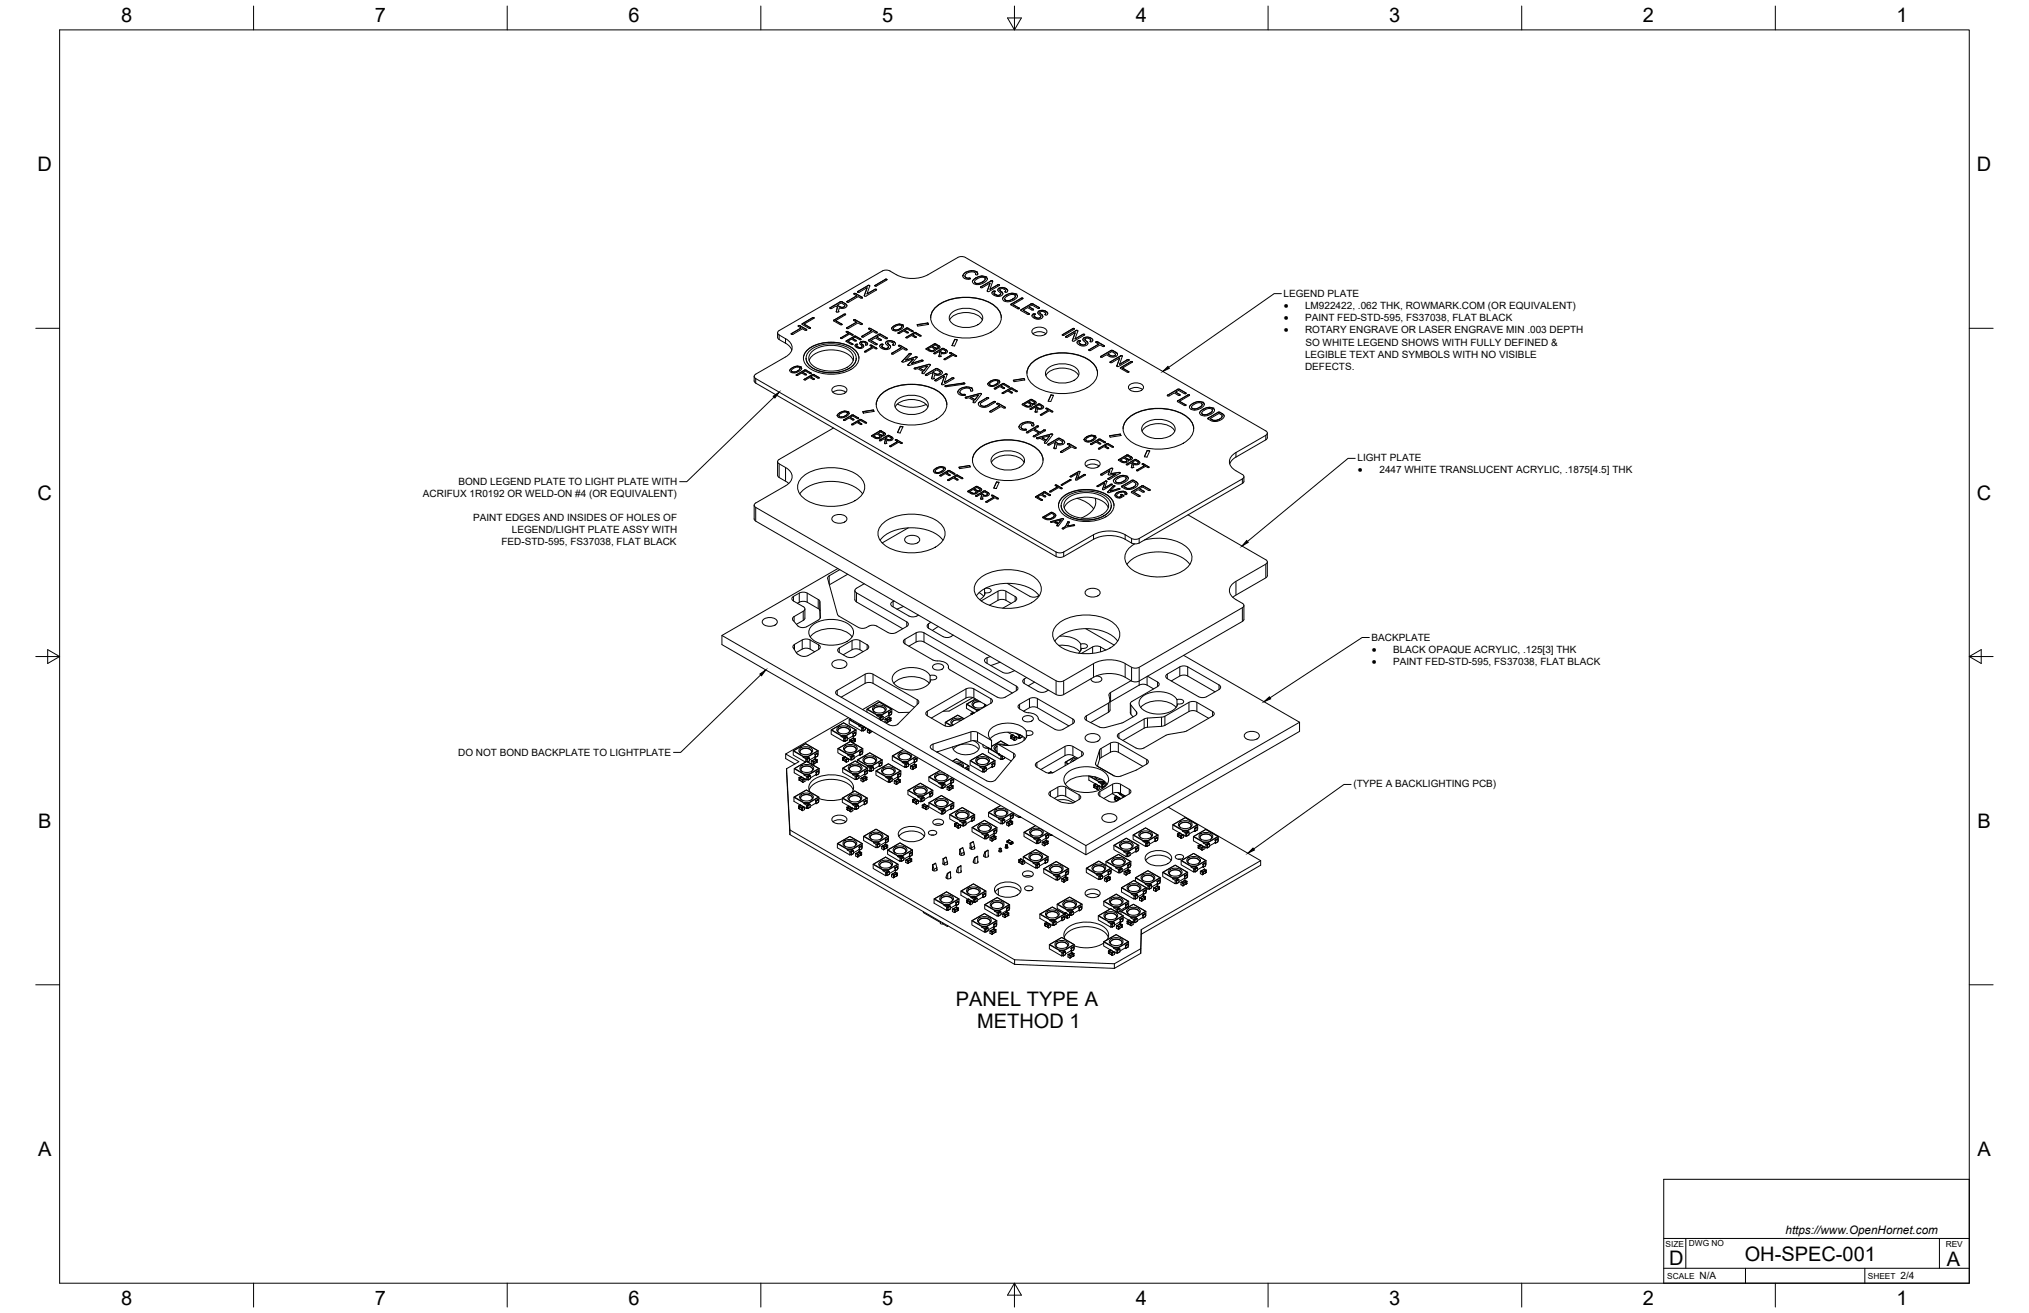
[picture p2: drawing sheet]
<svg xmlns="http://www.w3.org/2000/svg" width="864mm" height="559mm" viewBox="0 0 864 559" stroke-linecap="round" stroke-linejoin="round" font-family="sans-serif">
<defs><g id="words">
<g font-size="8.5">
<text x="51.6" y="9.4">8</text>
<text x="159.5" y="9.4">7</text>
<text x="267.5" y="9.4">6</text>
<text x="375.4" y="9.3">5</text>
<text x="483.4" y="9.4">4</text>
<text x="591.3" y="9.4">3</text>
<text x="699.3" y="9.4">2</text>
<text x="807.2" y="9.4">1</text>
<text x="16" y="72.9">D</text>
<text x="841.4" y="72.9">D</text>
<text x="16" y="212.6">C</text>
<text x="841.4" y="212.6">C</text>
<text x="16.2" y="352.3">B</text>
<text x="841.7" y="352.3">B</text>
<text x="406.8" y="428.3">PANEL TYPE A</text>
<text x="415.9" y="437.6">METHOD 1</text>
<text x="16.2" y="492">A</text>
<text x="841.7" y="492">A</text>
<text x="710.4" y="538.4">D</text>
<text x="742.6" y="536.7">OH-SPEC-001</text>
<text x="828.7" y="538.8">A</text>
<text x="51.6" y="555.5">8</text>
<text x="159.5" y="555.5">7</text>
<text x="267.5" y="555.5">6</text>
<text x="375.4" y="555.4">5</text>
<text x="483.4" y="555.5">4</text>
<text x="591.3" y="555.5">3</text>
<text x="699.3" y="555.5">2</text>
<text x="807.2" y="555.5">1</text>
</g>
<text font-size="5" x="760" y="525.2">https://www.OpenHornet.com</text>
<g font-size="4.5">
<text x="546.4" y="131.7">·</text>
<text x="546.4" y="136.8">·</text>
<text x="546.4" y="141.9">·</text>
<text x="577.9" y="201.4">·</text>
<text x="583.9" y="277.7">·</text>
<text x="583.9" y="282.9">·</text>
</g>
<g font-size="4.3">
<text x="546.3" y="126.5">LEGEND PLATE</text>
<text x="555.5" y="131.7">LM922422, .062 THK, ROWMARK.COM (OR EQUIVALENT)</text>
<text x="555.5" y="136.8">PAINT FED-STD-595, FS37038, FLAT BLACK</text>
<text x="555.5" y="141.9">ROTARY ENGRAVE OR LASER ENGRAVE MIN .003 DEPTH</text>
<text x="555.6" y="147">SO WHITE LEGEND SHOWS WITH FULLY DEFINED &amp;</text>
<text x="555.5" y="152.2">LEGIBLE TEXT AND SYMBOLS WITH NO VISIBLE</text>
<text x="555.5" y="157.3">DEFECTS.</text>
<text x="577.8" y="196.2">LIGHT PLATE</text>
<text x="587.1" y="201.4">2447 WHITE TRANSLUCENT ACRYLIC, .1875[4.5] THK</text>
<text x="195.1" y="206.3">BOND LEGEND PLATE TO LIGHT PLATE WITH</text>
<text x="180" y="211.4">ACRIFUX 1R0192 OR WELD-ON #4 (OR EQUIVALENT)</text>
<text x="201.4" y="221.6">PAINT EDGES AND INSIDES OF HOLES OF</text>
<text x="217.8" y="226.8">LEGEND/LIGHT PLATE ASSY WITH</text>
<text x="213.5" y="231.9">FED-STD-595, FS37038, FLAT BLACK</text>
<text x="583.8" y="272.6">BACKPLATE</text>
<text x="592.9" y="277.7">BLACK OPAQUE ACRYLIC, .125[3] THK</text>
<text x="592.9" y="282.9">PAINT FED-STD-595, FS37038, FLAT BLACK</text>
<text x="195" y="321.8">DO NOT BOND BACKPLATE TO LIGHTPLATE</text>
<text x="576.1" y="335">(TYPE A BACKLIGHTING PCB)</text>
<text x="723.4" y="544.5">N/A</text>
<text x="809" y="544.5">2/4</text>
</g>
<g font-size="3.5">
<text x="708.9" y="530.9">SIZE</text>
<text x="718.9" y="530.5">DWG NO</text>
<text x="828.2" y="530.9">REV</text>
<text x="709.6" y="544.2">SCALE</text>
<text x="795" y="544.2">SHEET</text>
</g>
</g></defs>
<!-- layer: Visible -->
<g fill="none" stroke="#000" stroke-width=".43">
<path d="M377.1 118.9l-4.8 2.6M377.1 118.9l.3 .1M377.1 118.8l-4.8 2.8 .7 .2 4.4-2.6v-.3M377.1 118.8l.3 .1M377.1 118.8v.1M377.4 119h.1M377.4 118.9v.1M409.9 117.2a2 2 0 0 0 3.1 1.3l-.1-.1M409.9 117.2v.1M409.9 117.3l-.1 .2M410.7 117.5l.5 .7M411 116l-1.1 1.3"/>
<path d="M411 115.9l-1.1 1.3M411 115.9v.1M411.2 118.2l1.8 .4M411.2 118.2l1.7 .2M411.2 118.2h.1M412.9 118.4v.1M413.4 115.3l2.1 .4M413.4 115.3l-2.4 .7M413.4 115.2l2.1 .4M413.4 115.2l-2.4 .7M413.4 115.2v.1M414.8 119.9l.4 .6"/>
<path d="M415.3 116.6l-.1 .2M415.3 116.6v-.2a2.85 2.85 0 0 0-4.6 1.2l.5 .6M415.3 116.5v.2M415.4 118.4l-1.5 1.3M415.4 118.3l-1.5 1.4M415.4 118.3v.1M415.5 115.6h.1M415.5 115.7l.7 .9M415.5 115.6l.6 .5v.7l-.6 .2-.2-.4M415.5 115.6v.1M417.9 117.6l-2.5 .8M417.9 117.6l1.7 .3"/>
<path d="M417.9 117.5h.5a1.92 1.92 0 0 1 1.8 1.1M417.9 117.5l-2.5 .8M417.9 117.5v.1M418.2 119.9v.1M419 118.2h.1M419.3 118.7v-.1a2.97 2.97 0 0 0-4.5 1.5l1.4 .5M419.3 118.7l-1.1 1.2-2 .7M419.3 118.7l-.3 .8-.8 .5M419.6 117.8h.1M419.6 117.9l.6 .7M419.6 117.8v.1M420.2 118.6a4.1 4.1 0 0 1-6.2 1.5l-.1-.4"/>
<path d="M421.7 119.7l-4.4 2.5M421.7 119.6l-4.4 2.6M421.7 119.6v.1M421.9 119.5l-.2 .2M421.9 119.5l.5 .1M421.9 119.5h.1M422.4 119.5l-1 3.6 3.2-1.9M422.4 119.6l.1 .2M422.4 119.5l-.7 .1M422.4 119.5v.1M339.7 138.8l.7-.1 2.8 1.6M339.8 138.6v.1"/>
<path d="M340.9 139.6l-3.9 2.3M341.5 137.8l-.2 .2M342.3 137.9l2.7 1.7M345 139.5v.1M345 139.6h.1M345.8 135.2l-4.3 2.5M345.8 135.3l.7 .1M346.4 135.2l.1 .3-4.2 2.4 2.7 1.6-.1 .2-.5 .1-2.9-1.7v-.4M346.4 135.2h-.6M346.4 135.2v.1M353.3 131v.1M353.5 131l-.3 .1"/>
<path d="M353.5 130.9v.1M353.5 130.9l-.2 .1M354.9 136.3l-.1 .2M355.7 136.4l2.7 1.7M356 132.5l.4 .4 .4-.2M356 132.5v.1M356 132.6l-.1 .1M356.4 130l1.6-1.1 1.2 .7a.73 .73 0 0 1 .2 1 .73 .73 0 0 1-1 .2l-.9-.3M356.4 129.9l1.1 .7M356.4 130.6l-.7-.3-1.8 1h-.5l-.1-.3M356.4 130.6v.1M356.4 130.6l-.4 2"/>
<path d="M356.8 132.7h.1M357.6 128.5h.7l1.5 .8M357.6 128.5l.7-.1 1.5 .8M357.6 128.5h.1M357.6 128.5l-4.1 2.5M357.6 128.5l-4.1 2.4M358 130.7v.1M358.4 138v.1M358.4 138.1h.1M359.2 133.7l-4.3 2.5M359.2 133.8l.7 .1M359.3 130.6v.1"/>
<path d="M359.6 130.1a1.38 1.38 0 0 1-2.1 .5M359.8 129.3l.7 .9M359.8 129.2l.6 .7a2.05 2.05 0 0 1-3.2 1.2l-.4 1.6M359.8 129.2v.1M359.8 133.7l.1 .3-4.2 2.4 2.7 1.6-.1 .2-.5 .1-2.9-1.7v-.4M359.8 133.7h-.6M359.8 133.7v.1M360.4 139.5v.1M360.4 139.6v.1M360.5 128.4l-.1 .1M360.6 139.5l-.2 .1M360.6 139.4l-.2 .1"/>
<path d="M360.7 128.2l-.2 .2M363.4 125.1l.7-.1 2.8 1.6M363.5 136.1l-.1 .3 1.2 .7-4 2.3M363.5 136.2l-.2 .1M363.5 136.2h.7M363.5 136.1l.7 .1M363.5 136.1v.1M363.5 124.9v.3l1.1 .7-3.9 2.3M363.5 124.9h.6l2.8 1.6M363.5 124.9v.1M364.2 136.2l2.6 1.6M364.2 136.2l2.6 1.5"/>
<path d="M364.6 137.1l-4 2.3M364.6 125.9l-3.9 2.3M365 124.1l.6 .3 3.5-2-1.2 3.3M365 124.1v.1M366.8 137.7l.2 .3-.5 .2-1.3-.8-4.1 2.4h-.6l-.1-.3M366.8 137.8l.2 .1M366.8 137.7v.1M366.9 126.6l.2 .1M366.9 126.5l.2 .2-.4 .3-1.4-.8-4.1 2.4-.7-.2M366.9 126.5v.1M367.9 125.8v.1M369.1 122.4l-1.2 3.3"/>
<path d="M369.4 121.6l-4.4 2.6M369.4 121.5l-4.4 2.6M369.4 121.5v.1M369.6 121.5l-.2 .1M369.6 121.5l.6 .2M369.6 121.4l.5 .1M369.6 121.4l-.2 .1M369.6 121.4v.1M369.8 139.7l-.1 .3 1.2 .7-3.9 2.3M369.8 139.8l-.1 .1M369.8 139.8l.8 .1M369.8 139.7h.6l2.8 1.7"/>
<path d="M369.8 139.7v.1M370.1 121.5l.1 .3M370.1 121.5v.1M370.2 121.8l-1.2 3.3 3.3-1.9M372.3 123.2l-3.3 1.9M372.3 123.3h.8M372.3 123.2l.4-.2 .4 .3-4.6 2.8-.6-.4M379.5 139.7v.1M379.5 139.8v.1M380.2 139.8l.3 .6M380.7 138.6l-1.2 1.1M380.7 138.6v.1"/>
<path d="M382.7 138l-2 .7-1.2 1.1M382.7 138l1.4 .3M382.7 137.9a1.62 1.62 0 0 1 1.9 .9M382.7 137.9l-2 .7M382.7 137.9v.1M382.9 139.9l-1.6 .5M382.9 139.9v.1M383.6 138.5h.1M383.9 138.9a2.31 2.31 0 0 0-3.6 1.1l.2 .3M383.9 138.9l-1 1M383.9 138.9l-.6 .9-2 .7M384.1 138.2h.1"/>
<path d="M384.1 138.3l.5 .6M384.1 138.2v.1M384.6 138.8a3.3 3.3 0 0 1-5 1.4l-.1-.5M384.6 138.8v.1M384.6 138.9v.1M385.7 139.7l-3.5 2.1M385.7 139.7h.7M385.7 139.6h.7M385.7 139.6l-3.5 2.1M385.7 139.6v.1M386.4 139.6l2.1 1.2M390.3 138.2l4.6-.8 .3 .7-4.6 .7z"/>
<path d="M394.9 137.4v.1M395.2 138.1l-.3-.6-4.5 .7M396.1 135.2a8.3 8.3 0 0 1 5.7-6.7 22.7 22.7 0 0 1 22 2.1 6.5 6.5 0 0 1 2.4 4.6M398.4 130.6a21.9 21.9 0 0 1 25.5 0 6 6 0 0 1-.9 10 22.3 22.3 0 0 1-24.6-.8 5.8 5.8 0 0 1 0-9.2zM404.2 136.2a8.9 8.9 0 0 1 10.1-2.8l2.4 1.1 1.4 1.7M404.8 133.4a10.1 10.1 0 0 1 12.7 0 2.96 2.96 0 0 1-1.3 4.8 10.4 10.4 0 0 1-11.4-1.1 2.63 2.63 0 0 1 0-3.7zM415.2 120.5l1 .2M415.2 120.4v.1M416.2 120.6v.1M417.3 122.2l.3 .3 .5-.1 3.3-1.9-1.2 3.3M418.2 120l-2 .7M420.2 123.9h.1"/>
<path d="M421.4 120.5l-1.2 3.3M422.7 124l-.5 .7M422.7 123.9v.1M423.1 124.7l.1 .4M423.2 125.1l.7 .4M423.2 125v.1M423.5 124h-.8M423.5 124l.1 .1M423.5 123.9v.1M423.9 125.5l.9 .3 .8-.2M423.9 125.4v.1M424.3 125.6v.1"/>
<path d="M424.6 121.2l-3.2 1.9M424.6 121.3l.8 .1M424.6 121.2l.4-.1 .4 .3-4.6 2.7-.6-.3M425.2 122.7l-.5 .7M425.2 122.6l-.5 1 1 1a.9 .9 0 0 1-.3 1 .9 .9 0 0 1-1.1 0l-.4-.2M425.2 122.6v.1M425.6 123.5v.2M425.6 123.4v.1M425.6 123.6v.1M425.6 125.5v.1M425.6 123.7l.9 .7M426 125.1l-.4 .5"/>
<path d="M426 125v.1M426.5 124.4l.3 .7M426.5 124.3a1.16 1.16 0 0 1 0 1.4 1.16 1.16 0 0 1-1.3 .5l-1.2-.1a1.82 1.82 0 0 1-1.8-1.6l.7-.7 .6 .1-.4 .9 .8 .6M426.5 124.3v.1M427.6 127.2l.4 .6M427.8 122.6l.5 .3a.71 .71 0 0 1 .6 1 .71 .71 0 0 1-1.1 .2v-.1M427.8 122.7l-1.3-.3-1.3 .3M427.8 122.6l-1.3-.3-1.3 .3M427.8 122.6v.1M427.8 122.7l.5 .3M427.8 124l.2-.4-.2-.3-1.4-.5a.54 .54 0 0 0-.7 .3 .54 .54 0 0 0 .1 .7l.7 .5M427.8 124v.1"/>
<path d="M428 127.7v.1M428 123.7l-.2 .5M428.2 125.7l-1.5 1.3M428.2 125.6l-1.5 1.4M428.2 125.6v.1M428.3 123l.6 .7M428.3 122.9v.1M429 127.9v.1M430.4 129.5l-.2 .1M430.4 129.4v.1M430.8 124.9l-2.6 .8M430.8 124.9l1.6 .3"/>
<path d="M430.8 124.8v.1M431 127.3l-1.7 .6-1.3-.2M431 127.3l-1.4 .7-1.6-.2M431 127.3h.1M431.1 129.6l2.7 1.7M431.8 125.5h.1M431.8 125.5l.4 .5M431.8 125.5a3.6 3.6 0 0 0-4.2 1.7l.4 .5M432.2 126l-1.2 1.3M432.2 126l-.2 .6-1 .7M432.4 125.1h.1M432.4 125.2l.6 .8"/>
<path d="M432.4 125.1l.6 .8M432.4 125.1l-2-.3-2.2 .8M432.4 125.1v.1M433 125.9a4.1 4.1 0 0 1-6.1 1.7l-.2-.6M433 125.9v.1M433 126l.1 .1M433.8 131.1v.2M433.8 131.3h.1M434.7 131.9l-.3 .2M434.7 127l-4.3 2.5M434.7 126.9v.1M434.7 126.9l-4.3 2.5"/>
<path d="M435.3 126.9l-.1 .3-4.1 2.4 2.7 1.5v.3h-.6l-2.8-1.6v-.4M435.3 127h-.6M435.3 127l.1 .1M435.3 126.9h-.6M435.3 126.9v.1M435.5 132l2.6 1.6M438 130.5l1.9 1.3M438 130.5l1.9 1.3-.7 .2-1.8-1.1-1.9 1.1 2.5 1.4-.1 .4-3.3-1.6-.2-.2 .3-.2M438 130.5l1.2-.7 2.6 1.5 .6-.1-.1-.4M438.1 133.5v.1M438.1 133.6v.1M439.8 133.7l-.6 .8"/>
<path d="M439.8 133.6l-.2 .2a.81 .81 0 0 0-.4 .8 .81 .81 0 0 0 .7 .6 2.53 2.53 0 0 0 4-.6l-.4-.6M439.8 133.6v.1M440.1 134.4l.1 .4M440.2 134.8l.8 .4M440.2 134.7l.8 .4M440.2 134.7v.1M440.5 133.7h-.7M440.5 133.7l.1 .1M440.5 133.6l-.3 1.1M440.5 133.6h-.7M440.5 133.6v.1M441 135.2l.6 .3 1.1-.2"/>
<path d="M441 135.1v.1M441 135.1l.3 .2M441.3 135.3v.1M442.3 130.9l-3.1-1.6-4.5 2.5M442.3 132.4l-.6 .7M442.3 130.9l.2 .2M442.3 130.8l-3.2-1.6-4.4 2.6M442.3 132.4h.1M442.6 133.1l.1 .3M442.7 135.2l-1.4 .1M442.7 133.3v.1M442.7 135.2v.1"/>
<path d="M442.7 133.4l.8 .7M443 134.7l-.3 .6M443.5 134.1l.4 .6M443.5 134v.1M444.9 133.7l.2-.4-.3-.3-1.4-.5a.54 .54 0 0 0-.7 .3 .54 .54 0 0 0 .2 .7l.6 .5M444.9 132.4l-1.4-.3-1.2 .3M444.9 132.3l-1.7-.2-1.3 .6-.1 .7 1.2 1.1-.3 .7M444.9 132.3v.1M444.9 133.7v.1M444.9 132.4l.5 .3M444.9 132.3l.5 .3M444.9 133.8l-.1 .1"/>
<path d="M445.1 133.4l-.2 .4M445.4 132.6v.1M445.4 132.6h.1M445.4 132.7l.6 .7M445.4 132.6a.71 .71 0 0 1 .5 1.1 .71 .71 0 0 1-1.1 .1l.1-.1M456.8 139.7v.1M457.2 139.9l.1 .1M457.2 139.9l-.6 .1-4.5 2.5M457.2 139.8v.1M321.7 159.2l-.7 1 .6 .9 127.9 73.8 1.6 .4 1.6-.4 12.7-7.3a15.3 15.3 0 0 1 16.2 1.6l1.6 .4 1.7-.4 43.9-25.4M331 141.6l.1 2.5 4.3 2.7 1.6 2.2M334.3 144.1l-3-1.8-.3-.7 .3-.6 44.2-25.7 1.1-.3 1.7 .1a16 16 0 0 0 15.7 2.3l14.2-8.1 1.7-.1 1 .4 128.5 74.4v.6l-.6 .6-12.7 7.4a4.1 4.1 0 0 0-2.8 3.9 4.1 4.1 0 0 0 2.8 3.9l2.7 1.6"/>
<path d="M334.3 151.9l-12.7 7.3M334.4 144.1a4.1 4.1 0 0 1 2.8 3.9 4.1 4.1 0 0 1-2.8 3.9M336.4 157.1a3.2 3.2 0 0 1 4.8-.4 3.2 3.2 0 0 1-5.1 1.1zM336.8 142v.1M336.8 142.1l-.1 .1M336.8 157.7l.3 .6M337 142l-.2 .1M337.1 158.2l.9 .1M337.1 158.3l.9 .1M337.1 158.2v.1M337.3 156.5l-1.2 1.1M337.3 156.4v.1"/>
<path d="M338 158.3v.1M338.9 159.6v.1M339.4 155.9l-2.1 .6M339.4 155.9l1.3 .3M339.4 155.8v.1M339.6 157.9l-1.6 .5M339.6 157.8v.1M340.2 156.4h.1M340.5 156.8a2.31 2.31 0 0 0-3.6 1.1l.2 .3M340.5 156.8l-.9 1-1.6 .5M340.5 156.8l-.9 1.1M340.7 156.1h.1"/>
<path d="M340.7 156.2l.5 .5M340.7 156.1v.1M341.7 158.5l1.6 1M341.7 158.5l1-.6 2.1 1.1h.4l-.1-.3M341.7 158.5l1.6 1-.5 .1-1.6-.8-1.8 1-.5-.2M341.9 152.5a7.3 7.3 0 0 1 6.3-6 17.1 17.1 0 0 1 16 2.8 4.8 4.8 0 0 1 1.4 3.2M342.4 157.6l-3.5 2.1M342.4 157.6h.7M342.4 157.5h.7M342.4 157.5l-3.5 2.1M342.4 157.5v.1M343.1 157.5l2 1.2"/>
<path d="M343.1 152.5a5.7 5.7 0 0 0 4.1 4.9 16 16 0 0 0 15.8-1.8 4.2 4.2 0 0 0 1.4-3.1M343.2 140.1l-3.2-1.6-.2 .4 1.1 .7-3.9 2.3M343.2 140.3l.2 .1M343.2 140.1l.2 .4-.5 .1-1.4-.7-4 2.4-.7-.1 .2-.3M343.2 140.1v.2M343.5 149.1a17 17 0 0 1 20.6 0 4.6 4.6 0 0 1-.9 7.5 17.3 17.3 0 0 1-19.7-.8 4.5 4.5 0 0 1 0-6.7zM344.4 153.4a8.9 8.9 0 0 1 8.1-4.4 11.4 11.4 0 0 1 10.4 3.7l.3 .7M344.5 149.4a15.4 15.4 0 0 1 18.6 0 4.4 4.4 0 0 1-1.8 7.4 15.9 15.9 0 0 1-16.8-1.3 4 4 0 0 1 0-6.1zM345.1 158.8l.2 .1M345.4 149.9a13.6 13.6 0 0 1 16.8 0 3.9 3.9 0 0 1-1.7 6.4 14.1 14.1 0 0 1-15.1-1.2 3.6 3.6 0 0 1 0-5.2zM345.7 159.5l-3.4 2.1M345.7 159.5h.7"/>
<path d="M345.7 159.4h.7M345.7 159.4l-3.4 2.1M345.7 159.4v.1M346.4 159.5l2.1 1.2M346.4 159.4v.1M346.4 159.4l2.1 1.2M357.8 143.8v.1M358 143.8l-.2 .2M358 143.7l-.2 .1M360.2 141.2l-.1 .1M360.2 141.2l2.7 1.2M360.2 141.1v.1"/>
<path d="M360.3 145.1l3.5-2.1 2.7 1.4-.5 .2-2.1-1.1-1 .6 1.5 .8v.3l-2-.9-1.5 .9 2.1 1.2M360.3 145.1l-.2 .2M360.3 145.1l-.2 .2 2.4 1.4 .5-.3M360.9 145.2l2.1 1.3M361.1 141.9l-3.1 1.8M362.9 144.1l1.6 1M362.9 142.3l-2.6-1.3-.1 .3 .9 .6-3.1 1.8M362.9 142.4l.2 .2M362.9 142.3l.2 .3-.4 .1-1.1-.5-3.2 1.9-.6-.3M362.9 142.3v.1M363 146.4v.1M363 146.5v.1"/>
<path d="M363.6 143.2h.6l2.3 1.3M364.4 146.6l-.5 .6M364.4 146.5v.1M364.6 147.2l.7 .6M364.7 147.4h.1M365 146.6h-.6M365 146.6v.1M365 146.5v.1M365.3 147.7v.1M365.3 147.8l.3 .2M365.6 147.8v.2M366.3 145.6l-.4 .5"/>
<path d="M366.3 145.5l-.4 .7 .8 .9a.81 .81 0 0 1-.4 .9 .81 .81 0 0 1-1-.3M366.3 145.5v.1M366.6 146.1l.1 .2M366.7 146.2l.1-.4 .9-.1 .9 .5-.2 .4M366.7 147.8l-1.1 .2M366.7 146.2v.1M366.7 147.8h.1M366.7 146.3l.6 .6M366.7 146.2l.6 .6M366.8 143.2h.1M366.9 147.4l-.2 .4M367 143.1l-.2 .2"/>
<path d="M367 143v.1M367.3 146.9l.3 .5M367.3 146.8a.93 .93 0 0 1 .1 1.2 .93 .93 0 0 1-1.1 .3l-1.2-.2a1.03 1.03 0 0 1-1.1-1.3l1-.3-.4 .7 .7 .5M367.3 146.8v.1M368 149.6v.1M368 149.7h-.1M368.1 149.6l-.1 .1M368.4 145.5l.5 .3M368.4 145.5l.5 .2M368.4 145.6l-1-.3-1.1 .3M368.4 145.5l-1.3-.3-.8 .3M368.4 146.6v.1"/>
<path d="M368.4 146.7v.1M368.6 146.3l-.2 .4M368.8 145.7v.1M368.9 145.8l.4 .6M368.9 145.7a.54 .54 0 0 1 .4 .8 .54 .54 0 0 1-.9 .1M369.8 144.7l4.6-2.6 3.3 1.8-.7 .2-2.6-1.4-1.2 .7 1.9 1.1-.1 .3-.6 .1-1.8-1.1-1.9 1.1 2.6 1.5M369.8 144.8l-.2 .1M369.8 144.7l-.1 .3 2.7 1.6 .6 .2 .3-.4M370.3 147l.4-.1 2.4 1.3M370.4 146.9v.1M370.7 144.9l2.6 1.5M370.9 140.7l-3.9 2.4"/>
<path d="M371.3 147.7l-3.2 1.8M373.1 148.1l-2.6-1.3-.1 .3 .9 .6-3.2 1.8M373.1 148.1l.2 .3-.4 .1-1.1-.6-3.3 2-.5-.1 .1-.3M373.1 148.2l.2 .2M373.1 148.1v.1M373.2 143.4l1.9 1.3M373.2 141.4l.2 .2-.4 .2-1.4-.7-4.1 2.4-.7-.1 .2-.4M373.2 141.4l.2 .2M375 146.5l-.2 .2a.79 .79 0 0 0-.4 .8 .79 .79 0 0 0 .7 .6 2.51 2.51 0 0 0 4-.6l-.4-.5M375 146.5v.1M375.3 147.3l.9 .8M375.4 147.6l.8 .4"/>
<path d="M375.4 147.6v.1M375.7 146.5l-.3 1.1M375.7 146.5h-.7M375.7 146.5v.1M375.8 146.7l-.8-.1-.6 .8M376.2 148l.7 .3 1-.2M376.2 148v.1M376.5 148.2v.1M377.4 145.3l1.3-.3 1.3 .3M377.4 145.3l-.5 .8M377.4 145.2v.1M377.7 144l-3.3-1.8-4.6 2.5"/>
<path d="M377.8 146.1l.1 .2M377.8 146l.1 .3M377.9 148.1v.1M377.9 146.3l.2 .2M378.1 146.4a.82 .82 0 0 1 .3-1 .82 .82 0 0 1 1.1 .2l.7 .5-.1 .5M378.1 146.4l.6 .6M378.2 147.6l-.6 .7-1.4-.2M378.7 147l.4 .7M379.5 150.4v.1M379.5 150.5h-.1M379.7 150.3l-.2 .2M379.7 150.3l-.2 .1"/>
<path d="M380 145.2l.6 .3M380 145.2l-1.6-.3-1.4 .8v.6l1.1 1.1-.2 .7M380 145.3l.6 .3M380 145.2v.1M380.1 146.6v.1M380.1 146.7l-.1 .2M380.3 146.3l-.2 .4M380.5 140.3l.8 .1M380.5 140.4l.8 .1M380.5 140.3v.1M380.6 145.5v.1M380.6 145.6l.5 .7"/>
<path d="M380.6 145.5a.71 .71 0 0 1 .5 1 .71 .71 0 0 1-1.1 .2l.1-.1M381.3 140.4v.1M382.2 141.7v.1M382.5 147l-.1 .2M382.5 147h.6l2.8 1.6M382.5 147h.1M383.6 148l-3.9 2.3M383.9 153.8v.1M383.9 153.9h.1M385.1 140.6l1.3 .9M385.6 143.6v.1M385.9 148.5l-3.3-1.6-.2 .3 1.2 .8-3.9 2.3"/>
<path d="M385.9 148.5l.2 .3-.5 .2-1.4-.7-4 2.4h-.5l-.2-.3M385.9 148.6l.2 .2M385.9 148.5v.1M386.4 141.4l.2 .2-.4 .2-1.6-.9-1.9 1-.5-.2M386.4 141.5l.2 .1M387.1 150.6h.6M387.1 150.5h.6M387.1 150.6l-3.2 3.3M387.1 150.5v.1M387.1 150.5l-3.2 3.3M387.7 150.5l.1 .3-2.3 2.4 4.2-1.3M387.7 150.6l.1 .1"/>
<path d="M387.7 150.5v.1M388.5 142.5l1.3 .9M388.5 140.8l.2 .3-.6 .1-2-1.2-1 .6 1.3 .8M388.5 140.9l.2 .1M388.7 152.8l-2.3 2.6M388.7 152.8h.1M389.1 141.5l-3.5 2.2 .6 .1 1.8-1 1.5 .9 .5-.2-.2-.2M389.1 141.6l-3.5 2.1M389.1 141.6h.7M389.1 141.5h.7M389.1 141.5v.1M389.2 156.8l-.1 .1"/>
<path d="M389.2 156.7v.1M389.7 151.9l-4.2 1.3M389.7 151.9l.7 .2-2.4 2.5 4.2-1.3M389.7 152l.7 .1M389.8 141.5l2.1 1.2M389.8 143.4l.2 .1M391.5 156.7l1.7 1.1M391.9 142.7v.3l-.4 .1-2.1-1.2-.9 .6 1.3 .8M391.9 142.8l.1 .2M392.2 153.3l-4.2 1.3M392.2 153.4h.5M392.2 153.3h.5"/>
<path d="M392.5 158.6v.1M392.5 158.7v.1M392.7 153.3l-.1 .4-5.8 1.9-.4-.4 2.3-2.4-4.2 1.3-.6-.3M392.7 153.4l.2 .1M392.7 153.3v.1M392.9 158.2l-.4 .5M393.2 157.7l1.5-1.9-1.5 2M393.9 159.4v.2M393.9 159.6h-.1M394.1 159.3v.1M394.1 159.4l-.2 .2M394.3 148.4l-.2 .1"/>
<path d="M394.7 155.8l-3.2 .9M394.9 148.5l1.5-.8 1.3 .8-.3 .6M394.9 148.5l1.5 .9M394.9 148.5v.1M395.3 155l-6.2 1.8 .4 .3 1.1-.2 2.3 1.3-.4 .4M395.3 155.2l-6.1 1.6M395.3 155.2h.6M395.3 155l.7 .4-2.7 3.5-.6 .1-.2-.4M395.3 155v.2M395.9 155.2l.1 .1M395.9 155.1v.1M395.9 149l.5 .2"/>
<path d="M396.4 149.2v.2M396.9 147.4l1.5 .8M397 158.5l1.7-1.1 1.4 .9-.2 .7M397 158.4l1.5 .9 1.4-.2M397 159.1l-.6-.4-2 1.1-.5-.1 .2-.4M397 159.1l-.4 1.9M397.4 149.1l-1 .1M397.4 149.2l-1 .2M397.4 149.1v.1M397.5 150.3v.1M397.5 150.4v.1M397.6 146.5l-3.3 1.8"/>
<path d="M397.6 146.5h.7M397.6 146.4h.7M397.6 146.4l-3.3 1.9M397.7 150.2l-.2 .3 .4 .1 1.6-.8 .5 .3-.4 1.5M397.7 150.2v.1M397.7 150.3l-.2 .1M397.7 148.7l-.3 .5M398.1 159l.7 .2 1.1-.2M398.2 157l.7-.1 1.5 .9M398.2 156.9l.7-.1 1.5 .9M398.2 156.9v.1M398.2 157l-4.1 2.4"/>
<path d="M398.2 156.9l-4.1 2.4M398.3 146.5l1.3 .7M398.3 146.4l1.3 .7M398.4 148.2l.8-.1 .2-.4-1.4-.9-1.1 .6 1.5 .9M398.4 148.2v.1M398.4 148.6v.1M398.6 159.2v.1M399.2 148.1l-.8 .2M399.2 148.1h.1M399.4 147.8l-.2 .3M399.4 147.8h.1M399.6 147.2l.5 .6"/>
<path d="M399.6 147.1a.93 .93 0 0 1 .1 1.3 .93 .93 0 0 1-1.3 .2 1.95 1.95 0 0 1-3 .7l-1.3-.7 .2-.3M399.6 147.1v.1M399.6 151.6l.4 .2 .3-.2M399.9 159v.1M400 149.5l1.3-.8 1.2 .7-.2 .6M400 149.5l1.3 .6M400 149.5l1.3 .7M400 150.1l-.4 1.5M400.2 158.5l-.3 .6M400.3 151.7h.1M400.4 157.8l.7 .8M400.4 157.7l.7 .7a2.05 2.05 0 0 1-3.3 1.1l-.4 1.6"/>
<path d="M400.4 157.7v.1M401 148.4l.4-.1 1.3 .7M401 148.3l.5-.1 1.2 .7M401 148.3v.1M401 148.4l-3.3 1.9M401 148.3l-3.3 1.9M401.3 150.1v.1M401.9 152.8v.1M401.9 152.9l-.1 .1M402 152.8l-.1 .1M402 152.7l-.1 .1M402.3 150l-1 .1"/>
<path d="M402.3 150.1l-1 .1M402.3 150v.1M402.3 159.3l-4.4 2.5M402.3 159.2l-4.4 2.6M402.3 159.2v.1M402.5 149.6l-.2 .5M402.5 159.2l-.2 .1M402.5 159.2l.5 .1M402.5 159.1l.5 .1M402.5 159.1l-.2 .1M402.5 159.1v.1M402.7 149l.6 .7"/>
<path d="M402.7 148.9a.88 .88 0 0 1 .5 1.2 .88 .88 0 0 1-1.2 .4l-1.3-.1-.4 1.2M402.7 148.9v.1M403 159.2l-1 3.6 3.2-1.9M403 159.3l.1 .1M403 159.2v.1M404.3 150.1v.2l.9 .6-3.2 1.8M404.3 150.2l-.1 .1M404.3 150.2l2.7 1.2M404.3 150.1l2.7 1.3M404.3 150.1v.1M405.2 150.9l-3.2 1.8M406.4 144.4l1.1 .2-1.2 2.7-1.1-.2z"/>
<path d="M406.4 144.5l-1.2 2.6M406.4 144.5l1 .2M406.4 144.4v.1M407 151.4l.2 .2M407 151.4l.1 .3M407 151.4h.1M407.1 151.7l-1.4-.5-3.3 1.9-.5-.3M437.1 158.9a8.3 8.3 0 0 1 5.6-6.8 22.7 22.7 0 0 1 22.1 2.1 6.5 6.5 0 0 1 2.3 4.7M439.3 154.3a21.9 21.9 0 0 1 25.6 0 6 6 0 0 1-1 9.9 22.3 22.3 0 0 1-24.6-.8 5.8 5.8 0 0 1 0-9.1zM439.6 142.1a4.7 4.7 0 0 1 5.5 0M439.6 140.1a4.2 4.2 0 0 1 6 .8 2.8 2.8 0 0 1-3.6 2 2.14 2.14 0 0 1-2.7-2.4zM445.1 159.8a8.9 8.9 0 0 1 10.1-2.7l2.5 1.1 1.4 1.6"/>
<path d="M445.7 157.1a10.1 10.1 0 0 1 12.8 0 2.96 2.96 0 0 1-1.3 4.7 10.4 10.4 0 0 1-11.5-1 2.63 2.63 0 0 1 0-3.7zM452.2 142.4l4.5-2.6 .6 .1-4.6 2.8h-.5zM453.5 143.3l.7 .3 3.4-2-1.2 3.3M453.5 143.3v.1M456.4 145h.1M457.6 141.6l-1.2 3.3M458 140.8l-4.5 2.6M458 140.8l.8 .1M458 140.7l-4.5 2.6M458 140.7v.1M458.2 140.6h.4M458.2 140.6l-.2 .1"/>
<path d="M458.2 140.6v.1M458.6 140.6l.1 .3M458.6 140.6v.1M458.7 140.9l-1.1 3.3M459 145l.6-.1 .1 .4M459 145l-.2 .1a1 1 0 0 0-.3 1.2 1 1 0 0 0 1.1 .6 2.34 2.34 0 0 0 3.5-.9l-.4-.6M459 145v.1M459.3 145.8l.8 .8M459.4 146.1v.1M459.6 145.4l-.3 .5 .8 .6M459.7 145.3l-.1 .1M459.7 145.1h-.7l-.6 .7"/>
<path d="M459.7 145.1l.1 .1M459.7 145v.1M460.1 146.5v.1M460.1 146.5l.4 .2M460.5 146.7v.1M460.8 142.3l-3.2 1.9M460.8 142.4l.9 .1M460.8 142.3l.5-.1 .4 .3-4.6 2.7-.7-.3M461.4 143.8l-.5 .7M461.4 143.7l-.5 1 1 1a.92 .92 0 0 1-.3 1 .92 .92 0 0 1-1.1 0M461.4 143.7v.1M461.8 144.6l.1 .2"/>
<path d="M461.8 144.5l.1 .3M461.9 144.7a1.17 1.17 0 0 1 2-.4l.3 .4-.1 .4M461.9 146.6v.1M461.9 144.7l.8 .8M462 144.9l.7 .5M462.2 146.1l-.6 .7-1.5-.2M462.7 145.5l.4 .7M462.7 145.4v.1M463.5 148.9v.1M463.7 148.8l-.3 .2M463.7 148.8l-.2 .1M464 143.7l.6 .4"/>
<path d="M464 143.7l.6 .3M464 143.8l-1.3-.3-1.3 .3M464 143.7l-1.3-.3-1.3 .3M464.1 145.1v.1M464.1 145.2l-.1 .1M464.3 144.8l-.2 .4M464.5 144v.1M464.6 144.1l.5 .7M464.6 144a.7 .7 0 0 1 .5 1 .7 .7 0 0 1-1.1 .2l.1-.1M466.5 145.5l-.1 .2M466.5 145.5h.6l2.8 1.6M466.5 145.4v.1"/>
<path d="M467.6 146.5l-3.9 2.3M468.4 151.8l4.7-2.8 1.8 .9a1.01 1.01 0 0 1 .7 1.2 1.01 1.01 0 0 1-1.1 .8h-1.7l-1.9-.9-1.8 1zM468.6 151.7l-.2 .2M469.9 147l-3.2-1.6-.3 .4 1.2 .7-3.9 2.3M469.9 147l.2 .3-.5 .2-1.4-.7-4.1 2.4h-.4l-.2-.3M469.9 147.1l.2 .2M469.9 147v.1M471.6 150.7l1.6-1.1 1.1 .7a.53 .53 0 0 1 .5 .4 .53 .53 0 0 1-.4 .6M471.6 150.6l1.1 .8M471.6 150.7l1.1 .7M472.7 151.3l.9 .2 .8-.2M472.7 151.4l.9 .2 .8-.2"/>
<path d="M472.7 154l-.2 .1M472.7 153.9l-.2 .2M474.4 151.3v.1M474.8 150.9l-.4 .5M474.8 150.8v.1M475.4 155.8h.1M475.5 150.4l-2-1.2h-.5l-4.4 2.4M475.5 150.4l.2 .5M475.5 150.3v.1M476.5 152.4l-1.1 3.3M476.5 152.4l-3.2 1.9-.5 .1-.3-.3M476.9 151.5l-4.2 2.5"/>
<path d="M477 156.5l-.2 .2M477 156.4l-.1 .3 2.9 1.7 .5 .1 .1-.3M477.1 151.4l-.2 .1M477.1 151.4l.6 .2M477.1 151.4h.1M477.6 151.4l-.7 .1M477.6 151.4l-1.1 3.6M477.6 151.4v.1M477.8 156.6l2.5 1.6M479.7 153.1l-3.2 1.9M479.7 153.2l.9 .1M479.7 153.1l.5-.1 .4 .3-4.5 2.6-.4 .1-.3-.3"/>
<path d="M480.3 158.2l.1 .1M480.4 158.2v.1M480.4 158.3h.1M481.3 153.9l-4.3 2.5M481.9 153.9v.3l-4.1 2.4 2.5 1.5M481.9 154h-.6M481.9 154l.1 .1M481.9 153.9h-.6M481.9 153.9v.1M321 162.1l.6 .9 127.9 73.8 1.6 .4 1.6-.3 12.7-7.4a15.4 15.4 0 0 1 16.2 1.6l1.6 .4 1.7-.4 43.9-25.3M321 160.2v1.9M342.3 161.5v.1"/>
<path d="M342.3 161.6h-.1M345.1 160.4l1.3 .8M346.4 161.2l.2 .2-.4 .1-1.6-.8-1.9 1-.4-.2M346.4 161.2l.2 .2M348.5 160.6l.2 .2-.6 .2-2-1.2-1 .6 1.3 .8M348.5 160.7l.2 .1M348.5 160.6v.1M354.5 166.9a4.7 4.7 0 0 1 5.5 0M354.5 165a4.2 4.2 0 0 1 6 .8 2.8 2.8 0 0 1-3.6 2 2.14 2.14 0 0 1-2.7-2.4zM357.1 176.9l.2 .5M357.3 177.3l.9 .2M357.3 177.4l.9 .2"/>
<path d="M357.3 177.3v.1M357.5 175.7l-1.2 1M357.5 175.6l-1.2 1.1M357.5 175.6v.1M358.2 177.5v.1M359.1 178.7v.1M359.1 178.8h.1M359.6 175l-2.1 .7M359.6 175l1.3 .3M359.6 174.9a1.67 1.67 0 0 1 1.8 1M359.6 174.9l-2.1 .7M359.6 174.9v.1"/>
<path d="M359.8 177l-1.6 .6M359.8 176.9v.1M360.4 175.5h.1M360.4 175.5l.3 .4M360.4 175.5a2.67 2.67 0 0 0-3.3 1.6l.2 .2M360.7 175.9l-.9 1-1.6 .6M360.7 175.9l-.9 1.1M360.9 175.2h.1M360.9 175.3l.5 .6M360.9 175.2v.1M361.4 175.9a3.3 3.3 0 0 1-5 1.3l-.1-.5M361.9 177.6l1.4 .9"/>
<path d="M361.9 177.6l1-.6 2.1 1.2h.4l-.1-.4M361.9 177.6l1.4 .8M362.6 176.7l-3.5 2.1M362.6 176.7h.7M362.6 176.6l.7 .1M362.6 176.6l-3.5 2.1M362.6 176.6v.1M363.3 176.7l2 1.1M363.3 178.4l.2 .2-.5 .2-1.6-.9-1.8 1.1-.5-.3M363.3 178.5l.2 .1M365.3 179.5l1.5 1.1M365.3 177.9l.2 .2"/>
<path d="M366 178.6l-3.6 2.1M366 178.6l.6 .1M366 178.6h.6M366.6 178.6l2.1 1.1M367.2 175.2l4.6-.7 .2 .6-4.5 .7zM368.7 179.7l.2 .3-.6 .1-2-1.2-1 .6 1.5 .9-.2 .3-1.8-.9-1.8 1h-.5l.1-.3M368.7 179.8l.2 .2M372 175.1l-.2-.6-4.6 .8M372.9 172.3a8.3 8.3 0 0 1 5.7-6.8 22.7 22.7 0 0 1 22 2.1 6.5 6.5 0 0 1 2.4 4.7M375.2 167.6a21.9 21.9 0 0 1 25.6 0 6 6 0 0 1-1 10 22.3 22.3 0 0 1-24.6-.8 5.8 5.8 0 0 1 0-9.2zM381 173.2a8.9 8.9 0 0 1 10.1-2.8l2.4 1.2 1.4 1.6M381.6 170.5a10.1 10.1 0 0 1 12.8 0 2.96 2.96 0 0 1-1.4 4.7 10.4 10.4 0 0 1-11.4-1.1 2.63 2.63 0 0 1 0-3.6z"/>
<path d="M381.9 171.9a15.2 15.2 0 0 0 12.3 .2M396.6 161l.4 .4 .4-.3M397.4 161.1h.1M397.9 161.8l.3 .3h.5l3.3-2-1.2 3.3M400.8 163.5v.1M402 160.1l-1.2 3.3M402.3 164.2v.1M402.6 164.1v.1M402.6 164.1h.1M402.6 164.1h-.1M402.6 164.2l-.4 .2M405.2 160.9l-3.2 1.9"/>
<path d="M405.2 161h.8M405.2 160.9l.4-.2 .4 .3-4.4 2.7-.5 .1-.3-.4M407.7 166.7a2 2 0 0 0 3.2 1.3l-1.9-.4M407.7 166.7v.1M408.6 167a2.04 2.04 0 0 0 2.2 1l.1 .1M408.9 165.3l-1.2 1.4M408.9 165.3v.1M409 167.6v.1M410.6 163.2l-8 .9M410.6 163.2l.1 .1M410.6 163l-8 1.1M410.6 163l.1 .3-.5 .2-7.3 1.1-.7-.2 .3-.3"/>
<path d="M410.6 163v.2M410.8 167.9v.1M410.9 169.1l.3 .4 1.1-.2 2.3 1.3-.3 .4M410.9 169.2l-.1 .1M410.9 169.1v.1M411.3 164.8l1.9 .3 .8 1M411.3 164.8a3.6 3.6 0 0 0-3.6 2.2M411.3 164.7a1.9 1.9 0 0 1 2.6 1.7h-.7l-.1-.3M411.3 164.7l-2.4 .6M411.3 164.7v.1M413.1 166.1v.2M413.1 166.1v-.2a2.85 2.85 0 0 0-4.5 1.2l.4 .5"/>
<path d="M413.1 166v.2M413.2 169l1.8 1.1M413.4 165.1h.1M413.4 165.1v.1M414.3 171v.1M414.3 171.1l-.1 .1M414.6 170.6l-.3 .5M416.4 168.2l-3.2 .8 1.8 1.1M416.4 168.2l-1.4 1.9M416.4 168.2v.1M416.4 168.3l-1.4 1.9M416.6 171.4a1.73 1.73 0 0 0 2.3 2l1.4-.3 3.4-2.1-.7-.1-3.5 1.9"/>
<path d="M416.6 171.4v.1M417 167.5l-6.1 1.7M417 167.5l.7 .2M417 167.4l.6 .1M417 167.4l-6.1 1.7M417 167.4v.1M417.3 172l.5 .7M417.6 167.5l.1 .3-2.6 3.5-.6 .1-.2-.4M417.6 167.5v.1M417.8 172.7l1.7 .2M417.8 172.6v.1M419.5 172.8v.1"/>
<path d="M420 169.4l-3.1 1.8-.5 .8M420 169.3l-3.4 2.1M420 169.3v.1M420.5 163.3v.2M420.7 169.3l.1 .2M420.7 169.3l-.7 .1M420.7 169.2l.1 .3-3.4 2.1a1.22 1.22 0 0 0 .5 1.2 1.22 1.22 0 0 0 1.4 0h.2M420.7 169.2l-.7 .1M420.7 169.2v.1M421.2 163.5l.3 .5M421.3 175.1v.1M421.3 175.2h.1"/>
<path d="M421.5 163.9l.8 .2M421.5 164l.8 .2M421.5 163.9v.1M421.5 175l-.2 .2M421.6 162.3l-1.1 1.1M421.6 162.2l-1.1 1.1M421.6 162.2v.1M422.3 164.1v.1M423.6 171l-.6-.1-3.5 2M423.6 171l.1 .1M423.6 170.9v.1M423.7 161.6l-2.1 .7"/>
<path d="M423.7 161.6l1.3 .3M423.7 161.6l-2.1 .6M423.7 161.6h.1M423.9 163.5l-1.6 .6M423.9 163.5v.1M424.3 171.7l-.1 .2M424.3 171.7h.6l2.8 1.6M424.3 171.7h.1M424.5 162.1h.1M424.5 162.1l.3 .4M424.5 162.1a2.67 2.67 0 0 0-3.3 1.6l.3 .2M424.8 162.5l-.9 1"/>
<path d="M424.8 162.6a2.95 2.95 0 0 1-2.5 1.6M424.8 162.5v.1M425 161.9h.1M425 161.9l.5 .7M425 161.9a.9 .9 0 0 1 .5 .9 .9 .9 0 0 1-.7 .8 2.92 2.92 0 0 1-4.3 0v-.3M425.4 172.7l-3.9 2.3M425.4 172.7h.1M425.5 162.5v.1M425.5 162.6h.1M426 164.2l1.6 1.1M426.7 163.4l-3.5 1.9M426.7 163.4h.7"/>
<path d="M426.7 163.3h.7M426.7 163.3l-3.5 2M426.7 163.3v.1M426.7 167.2h-.1M426.7 167.1l-.1 .1M427.4 163.3l2.1 1.1M427.7 173.2l-3.3-1.6-.1 .4 1.1 .7-3.9 2.3M427.7 173.2l.2 .4-.4 .1-1.4-.7-4.1 2.4-.7-.1 .2-.3M427.7 173.3l.2 .2M427.7 173.2v.1M429.4 166.2l1.6 1M429.4 166.2l1.6 1-.5 .1-1.6-.9-1.7 1.1-.6-.3"/>
<path d="M429.4 166.2l1-.6 2 1.1 .6-.1-.2-.2M429.5 164.4v.4h-.4l-2.1-1.2-1 .6 1.5 .9v.3l-2-.9-1.8 1.1-.5-.3M429.5 164.5l.1 .2M430.1 165.2l.7 .1M430.1 165.2h.7M430.1 165.2l-3.4 2M430.8 165.2l2 1.2M431.3 161.8l4.6-.7 .3 .6-4.6 .7zM432.8 166.5l.2 .1M435.2 172.1l-.1 .1M435.2 172l-.1 .3 1.3 .7a1.95 1.95 0 0 0 3-.8M435.9 161.1v.1"/>
<path d="M435.9 172.1l1.5 .8M436.1 161.7l-.2-.5-4.6 .7M437.3 179.6l2.1 .4M437.3 179.6l-2.4 .7M437.3 179.5l2.1 .4M437.3 179.5l-2.4 .7M437.3 179.5v.1M437.4 172.9l1.1-.2 .1-.7-1.3-.7-1.4 .8 1.5 .9M437.4 172.9v.1M437.9 171l1-.6 1.3 .8-.1 .5M437.9 171l1.6 .9 .8-.5M437.9 171v.1"/>
<path d="M438.4 172.7v.1M438.5 174v.1M438.5 174.1h-.1M438.6 174l-.1 .1M438.7 172.3l-.3 .5-1 .2M439 171.7h1.1M439.3 171.8v.1M439.4 172.2v.1M439.4 179.9h.1M439.4 180l.7 .9M439.4 179.9l.7 1.1-.7 .3-.2-.4M440.1 171.7v.1"/>
<path d="M440.6 170.9l-1.8-.9-3.6 2M440.6 170.9l.4 .6M440.6 170.8a.93 .93 0 0 1 .1 1.3 .93 .93 0 0 1-1.3 .1M440.6 170.8l-1.7-.9-3.7 2.1M440.6 170.8v.1M440.6 175.2l.3 .3 .4-.2M440.6 175.2v.1M440.6 175.3h.1M440.9 173.1l1.4 .7a.66 .66 0 0 0 .9 0 .66 .66 0 0 0 0-1l-.9-.5-1.4 .9 1.6 .7 .7-.2 .3-.5M441 173.7l-.6-.3-1.4 .8h-.5l.1-.2M441 173.7v.1M441 173.7l-.4 1.6"/>
<path d="M441.3 175.3h.1M441.9 172h.7M441.9 172l.6-.1 1.2 .7M441.9 172l-3.3 2M442.3 173.8v.1M442.8 176.5v.1M443 176.5l-.2 .1M443.2 173.6v.1M443.7 172.6l.5 .7M443.7 172.6a.95 .95 0 0 1 .3 1.2 .95 .95 0 0 1-1.3 .4l-1.1-.2-.3 1.3M443.7 172.6h.1M445.3 173.7l-.1 .3 1 .5-3.2 1.9"/>
<path d="M445.3 173.8l-.1 .1M445.3 173.8l.6 .1M445.3 173.7l2.7 1.4M445.3 173.7v.1M446.2 174.5l-3.2 1.9M447.3 168.1l1.1 .2M447.3 168.1l1.1 .1-1.2 2.7-1.1-.2M447.3 168.2l-1.1 2.5M447.3 168.1l-1.2 2.6M448 175l.1 .3-.4 .1-1.1-.6-3.1 1.9h-.6l.1-.3M448 175.1l.1 .1M448 175v.1"/>
<path d="M480.3 177.9a21.9 21.9 0 0 1 25.5 0 6 6 0 0 1-1 10 22.3 22.3 0 0 1-24.5-.9 5.8 5.8 0 0 1 0-9.1zM480.7 165.8a4.7 4.7 0 0 1 5.6 0M480.8 163.8a4.2 4.2 0 0 1 5.9 .8 2.8 2.8 0 0 1-3.6 2.1 2.14 2.14 0 0 1-2.7-2.5zM496.9 168.3h.1M496.9 168.3l-.1 .1M500.4 166.9l1.9 1.2M501.2 165.7l-4.4 2.7 .8 .1 2.2-1.3 1.8 1.1h.6v-.4l-1.8-1 1.2-.8 2.6 1.5 .7-.1-.2-.3M501.2 165.8l-4.3 2.5M501.2 165.7h.9M501.2 165.7v.1M501.3 170.7l-.2 .1M501.3 170.6v.4l2.8 1.6h.5l.1-.3"/>
<path d="M502.1 170.8l2.6 1.6M502.1 165.7l-.9 .1M502.1 165.7l2.6 1.5M504.7 167.2l.2 .2M504.7 172.3v.1M504.7 172.4l.1 .1M505.6 168.1l-4.3 2.5M506.2 168l-.1 .4-4 2.4 2.6 1.5M506.2 168.1h-.6M506.2 168.1l.1 .1M506.2 168l-.6 .1M506.2 168v.1"/>
<path d="M507.5 173.8l1.1 .2M507.5 173.8v.1M507.7 171.7l-1.4 1.4M507.7 171.7v.1M508.6 174v.1M510.3 170.9l1.7 .3M510.3 170.9l-2.6 .8M510.3 170.9v.1M510.6 173.3v.1M510.6 175.6v.1M511.5 175.7v.1M511.7 172.1v-.2a2.99 2.99 0 0 0-4.5 1.6l.3 .3"/>
<path d="M511.7 172.1l-1.1 1.2-2 .7M511.7 172.1a3.3 3.3 0 0 1-4.5 1.6v-.4M511.9 176.3v.1M512 171.2h.1M512 175a2.68 2.68 0 0 1 4-.4 3.2 3.2 0 0 1-4.4 1.4zM512 171.3l.6 .9M512 171.3a4.7 4.7 0 0 0-5.7 2v-.2M512 171.2l.6 .8M512 171.2v.1M512.1 174.2l-1.5 1.5M512.1 174.1v.1M512.6 172a4.1 4.1 0 0 1-6.2 1.7l-.1-.6"/>
<path d="M512.6 172v.1M512.9 176.5v.1M514.3 178l-.3 .2M514.3 177.9v.1M514.6 173.4l-2.5 .8M514.6 173.4l1.7 .4M514.6 173.3l1.7 .4M514.6 173.3l-2.5 .8M514.6 173.3v.1M514.9 175.8v.1M515.1 178.1l.8 .5M515.7 174.1h.1"/>
<path d="M515.9 178.6l1 .3M515.9 178.7l1 .3M516 174.6a3.1 3.1 0 0 1-4.5 1.4v-.2M516 174.6h.1M516.3 173.7h.1M516.3 173.8l.6 .8M516.3 173.7a1.39 1.39 0 0 1 .5 1.5 1.39 1.39 0 0 1-1.3 1 3.2 3.2 0 0 1-4.9-.3l.4-.9 1.1-.9M516.3 173.7v.1M516.9 178.9v.1M516.9 174.5v.2M519.2 175.6l1.4 .7 .4 .8M519.2 175.6l-.6-.1-4.3 2.5"/>
<path d="M519.2 175.5l1.4 .8 .4 .8M519.2 175.5l-.6-.1-4.3 2.5M519.2 175.5v.1M520 177.7a.75 .75 0 0 0-.3-1.3l-.9-.5-3.7 2.2 .8 .6M520 177.7l-1.4 .9-1.7 .3M520 177.7v.1M520.2 177.1v.1a1.75 1.75 0 0 1-1.4 1.4l-1.9 .4M521 177.1a4.3 4.3 0 0 1-5.7 1.9l-1.2-.8 .2-.3M331 196.5v6l.6 .7 4.1 2.6M331.6 195.5l-.6 1 .6 .9a9.5 9.5 0 0 1 5.4 4.3 4.1 4.1 0 0 1-2.7 5.1l-12.6 7.3-.6 .6v.6l.5 .6 127.9 73.8 1.6 .4 1.6-.3 12.7-7.4a15.3 15.3 0 0 1 16.2 1.6l1.6 .4 1.7-.4 43.9-25.4M354.8 182.2l-23.2 13.3M362.5 180.6v.1"/>
<path d="M371.1 185.4l-.2 .2M371.8 185.5l1.5 .8M373.3 186.3l1.1-.3 .1-.5-1.3-.8-1.4 .8 1.5 .9M373.3 186.3v.1M373.8 184.4l1-.6 1.4 .9-.2 .4-.8 .1M374.2 186.2l-.9 .2M374.2 186.1v.1M374.3 187.3l.4 .4 1.6-.9 .6 .3-.4 1.5M374.3 187.3h.2M374.5 185.7l-.3 .5M375.2 185.2l-1.4-.8 1.4 .9M375.2 185.2v.1"/>
<path d="M375.2 185.6v.1M376 185.1v.1M376.2 184.9l-.4 .4h-.6M376.2 184.8v.1M376.4 184.3l-1.7-.9-3.6 2M376.4 184.3l.5 .5M376.4 184.2a.84 .84 0 0 1 .3 1.1 .84 .84 0 0 1-1.1 .3h-.4a1.95 1.95 0 0 1-3 .8l-1.2-.8 .1-.2M376.4 184.2l-1.7-.9-3.6 2.1M376.4 184.2v.1M376.8 186.5l1.3 .7M376.9 187.1l-.4 1.5M377.1 188.7h.1"/>
<path d="M377.8 185.3l1.7 .7M377.8 185.3h.5l1.2 .6M377.8 185.3l-3.3 2M378.1 187.2a.73 .73 0 0 0 .9-.1 .73 .73 0 0 0 .2-.8l-1.1-.6-1.3 .8 1.3 .7M378.1 187.2h.1M378.7 189.8v.1M378.9 189.8l-.2 .2M378.9 189.8h.1M379.1 187v.1M379.4 186.6l-.3 .5-1 .1M379.5 186l.6 .7M379.5 185.9a.87 .87 0 0 1 .5 1.2 .87 .87 0 0 1-1.1 .5l-1.4-.2-.4 1.3-.6-.1"/>
<path d="M379.5 185.9v.1M381 187.3l.6-.1 2.2 1.3M381.1 187.1v.1M382 187.9l-3.1 1.9M383.2 181.4v.1M383.2 181.4l1.1 .2-1.2 2.7-1.1-.2M383.2 181.4l-1.2 2.7M383.8 188.4l-2.6-1.3-.1 .3 .9 .5-3.1 1.9M383.8 188.4l.2 .2-.4 .2-1.1-.6-3.3 1.9h-.4l.1-.3M383.8 188.5l.2 .1M383.8 188.4v.1M384.3 181.7l-1.1-.2-1.2 2.6"/>
<path d="M398.5 199.3l-1.2 1.2M398.5 199.2a1.21 1.21 0 0 0-1.2 1.5 1.21 1.21 0 0 0 1.7 .8l1.7-.4a2.02 2.02 0 0 0 1.7-1.6M398.5 199.2v.1M400.5 198.6a1.67 1.67 0 0 1 1.9 .9M400.5 198.6l-2 .6M400.5 198.6v.1M401.3 199.2h.1M401.6 199.6a2.28 2.28 0 0 0-3.5 1.1l.2 .3M401.6 199.6l-.9 1M401.6 199.6l-.5 .8-2 .8M401.8 198.9h.1M401.8 199l.6 .5"/>
<path d="M401.8 199l-1.6-.3-1.7 .6M401.8 198.9v.1M408.1 198.8l4.6-.7 .3 .6-4.6 .8zM412.7 198.1v.1M413 198.7l-.3-.5-4.6 .7M413.9 195.9a8.3 8.3 0 0 1 5.7-6.7 22.7 22.7 0 0 1 22 2.1 6.5 6.5 0 0 1 2.4 4.6M416.1 191.3a21.9 21.9 0 0 1 25.6 0 6 6 0 0 1-1 9.9 22.3 22.3 0 0 1-24.6-.8 5.8 5.8 0 0 1 0-9.1zM422 196.9a8.9 8.9 0 0 1 10-2.8l2.5 1.1 1.4 1.7M422.5 194.1a10.1 10.1 0 0 1 12.8 0 2.96 2.96 0 0 1-1.3 4.8 10.4 10.4 0 0 1-11.5-1.1 2.63 2.63 0 0 1 0-3.7zM433.7 181.5a2.11 2.11 0 0 0 3.2 1.4l-.1-.2M433.7 181.5v.1M433.7 181.6v.2"/>
<path d="M434.6 181.8l.5 .7M434.9 180.3l-1.2 1.3M434.9 180.2l-1.2 1.3M434.9 180.2v.1M435.1 182.5l1.8 .4M435.1 182.4l1.7 .3M435.1 182.4v.1M436.8 182.7v.1M439.2 180.9l-.1 .2M439.2 180.9v-.2a2.84 2.84 0 0 0-4.6 1.2l.5 .5M439.2 180.8v.2M439.8 185.7v.1"/>
<path d="M439.8 185.8h.1M440.3 182.6l2.4 1.5 1.6-1M441.2 186.4l.3 .4 1.2-.3 2.2 1.3-.3 .5M441.2 186.4l-.1 .2M441.2 186.4h.1M441.3 181.4l-4.5 2.6 .7 .3 2.2-1.4 2.4 1.4-2.3 1.4M441.3 181.5l-4.5 2.6M441.3 181.4v.1M441.5 181.4h.4M441.5 181.3h.4M441.5 181.3v.1M441.5 181.4l-.2 .1"/>
<path d="M441.5 181.3l-.2 .1M441.9 181.3l.1 .3-1.7 1 2.4 1.4 1.6-1M441.9 181.4l.1 .1M441.9 181.3v.1M442.1 184.3l-2.3 1.5M442.7 184v.1M444.3 183v.1M444.3 183.1l.7 .1M444.6 188.3v.1M444.6 188.4l-.1 .1M444.9 183l-.1 .4-4.3 2.5-.4 .1-.3-.3M444.9 183h-.6"/>
<path d="M444.9 183v.1M444.9 187.8l-.3 .6M445.3 187.3l1.4-1.9-1.4 2M446 189.1l.4 .4 2-1.1 .7 .4-.5 1.8M446 189.1v.1M446 189.2l-.1 .1M446.2 189v.1M446.2 189.1l-.2 .1M446.2 189l-.2 .1M446.7 185.4l-3.2 .9 1.8 1.1-1.8-1.1M447.4 184.8l-6.2 1.6M447.4 184.8l.7 .2"/>
<path d="M447.4 184.7h.5M447.4 184.7l-6.2 1.7M447.4 184.7v.1M447.9 184.7l.1 .4-2.6 3.4-.6 .2-.2-.4M447.9 184.7v.1M448.6 190.6v.2M448.6 190.8h.1M449.1 188.1l1.6-1.1 1.1 .7a.73 .73 0 0 1 .3 1 .73 .73 0 0 1-1.1 .2l-.3-.1M449.1 188l1.4 .9 1.4-.1M449.1 188.8l-.5 2M449.5 190.8h.1M450.1 188.6l.6 .2"/>
<path d="M450.3 186.7l.5-.2 1.6 .9M450.3 186.6l.7-.1 1.4 .8M450.3 186.6v.1M450.3 186.7l-4.1 2.4M450.3 186.6l-4.1 2.4M450.7 188.8v.2M451.4 192.2v.1M451.4 192.3v.1M451.6 192.2l-.2 .1M451.6 192.1l-.2 .1M451.9 188.7v.1M452.3 188.2l-.4 .6"/>
<path d="M452.4 187.4l.8 .9M452.4 187.3l.7 .7a2.05 2.05 0 0 1-3.2 1.2l-.4 1.7-.6 .1-.3-.4M452.4 187.3v.1M454.4 188.9l-.1 .1M454.4 188.9h.6l2.8 1.6M454.4 188.8v.1M455.5 189.8l-3.9 2.3M457.8 190.4l-3.3-1.6-.2 .3 1.2 .7-3.9 2.3M457.8 190.4l.2 .2-.4 .3-1.4-.7-4.1 2.4-.6-.1-.1-.3M457.8 190.5l.2 .2M457.8 190.4v.1M461.4 187v.2"/>
<path d="M462.1 187.2l.3 .5M462.1 187.1v.1M462.3 198.4a4.7 4.7 0 0 1 5.5 0M462.3 196.4a4.2 4.2 0 0 1 6 .8 2.8 2.8 0 0 1-3.6 2.1 2.14 2.14 0 0 1-2.7-2.5zM462.4 187.6l.8 .1M462.4 187.6v.1M462.6 185.9l-1.2 1.2M462.6 185.8l-1.2 1.2M462.6 185.8v.1M463.2 187.7v.1M464.7 185.2l1.3 .3M464.7 185.2l-2.1 .6"/>
<path d="M464.7 185.2v.1M464.9 187.3l-1.4 .5-1.1-.1M464.9 187.2v.1M465.5 185.8h.1M465.5 185.8l.3 .4M465.5 185.8a2.67 2.67 0 0 0-3.3 1.5l.2 .3M465.8 186.2l-.9 1-1.7 .5M465.8 186.2l-.9 1.1M466 185.5h.1M466 185.6l.5 .7M466 185.6l-1.6-.3-1.8 .6M466 185.5l.5 .6"/>
<path d="M466 185.5v.1M466.5 186.1a3.3 3.3 0 0 1-5 1.4l-.1-.5M466.5 186.1v.1M467 187.9l1.5 1M467.7 186.9l-3.5 2.2 .5 .1 1.8-1 1.9 .8 .1-.3-1.5-.8 1-.6 2 1.1h.5l-.1-.3M467.7 187l-3.5 2M467.7 187h.6M467.7 186.9h.6M467.7 186.9v.1M467.7 190.8l-.2 .1M468.3 186.9l2.1 1.2M470.3 189.8l1.6 1"/>
<path d="M470.4 188.2l.2 .1M471 188.8l-3.5 2.1M471 188.9h.7M471 188.8h.7M471 188.8v.1M471.7 188.8l2.1 1.2M472.2 185.4l4.6-.7 .3 .7-4.6 .7zM472.8 199.4l.8 .1M473.5 199.3l-.7 2.2 3.4-.5M473.5 199.3h-.7l-4.4 2.8M473.5 199.3v.1M473.8 190l.1 .3-.5 .1-2-1.2-1.1 .6 1.5 .8-.1 .3-1.8-.8-1.8 1-.6-.2"/>
<path d="M473.8 190.1l.1 .1M476.2 195.7l-.2 .1M476.2 195.6l-.1 .3 1.2 .7a1.98 1.98 0 0 0 3-.7M476.2 195.6v.1M476.8 184.8l-4.5 .7M476.8 184.8l.3 .6M476.8 184.7v.1M476.9 195.9l1.4-1 1.3 .9-.2 .5-1.1 .2M476.9 195.8l1.4 .8M477.8 196.3l.5 .2M478 182.5a8.3 8.3 0 0 1 5.7-6.7 22.7 22.7 0 0 1 22 2.1 6.5 6.5 0 0 1 2.4 4.6M478.3 196.5v.1"/>
<path d="M478.8 194.7l1.1-.6 1.4 1-1 .4zM478.8 194.8l1.7 .8 .8-.5M479.3 196.5l-1 .1M479.3 196.4v.1M479.4 197.6l.4 .3 1.6-.9 .5 .3-.4 1.6M479.4 197.6v.1M479.6 197.6l-.2 .2M479.6 197.5v.1M479.6 197.5l-.2 .1M479.6 195.9l-.3 .6M480.3 195.5h.1M480.3 195.9v.1"/>
<path d="M481.1 195.3v.1M481.5 194.5l-1.7-.8-3.6 2M481.5 194.5l.5 .6M481.5 194.4a.93 .93 0 0 1 .1 1.3 .93 .93 0 0 1-1.3 .2M481.5 194.4l-1.7-.9-3.6 2.1M481.5 194.4v.1M481.5 198.9l.4 .2 .3-.2M481.9 196.7l1.3 .7M481.9 197.4l-.4 1.5M481.9 197.3v.1M482.2 198.9h.1M482.9 195.7l.4-.1 1.3 .7"/>
<path d="M482.9 195.6l.5-.1 1.2 .7M482.9 195.6v.1M482.9 195.7l-3.3 1.9M482.9 195.6l-3.3 1.9M483.2 197.4a.72 .72 0 0 0 .9 0 .72 .72 0 0 0 .2-.8l-1.1-.6-1.3 .7 1.3 .8M483.2 197.4v.1M484.2 197.3v.1M484.5 196.9l-.3 .5-1 .1M484.6 196.3l.6 .7M484.6 196.2a.88 .88 0 0 1 .5 1.1 .88 .88 0 0 1-1.1 .5l-1.4-.1-.4 1.2M484.6 196.2v.1M486.1 183.5a8.9 8.9 0 0 1 10.1-2.8l2.4 1.1 1.4 1.7"/>
<path d="M486.2 197.4v.2l.9 .6-3.2 1.8M486.2 197.4h.6M486.2 197.4v.1M486.7 180.7a10.1 10.1 0 0 1 12.7 0 2.96 2.96 0 0 1-1.3 4.8 10.4 10.4 0 0 1-11.4-1.1 2.63 2.63 0 0 1 0-3.7zM486.8 197.5l-.7 .1M486.8 197.5l2.1 1.2M486.8 197.4l2.1 1.2M487.1 198.2l-3.2 1.8M488.3 191.7l1.1 .2-1.2 2.6-1.1-.1zM488.3 191.7v.1M488.9 198.6l.2 .3-.4 .1-1.1-.5-3.3 1.9h-.5l.1-.4M488.9 198.7l.2 .2"/>
<path d="M488.9 198.6v.1M489.4 192l-1.1-.2-1.2 2.6M539.4 184.3v2M539.4 186.3l-.6 .9-13.3 7.7-1.3 1.2-.8 1.3M321 215v5.9M340.4 210.2a16.8 16.8 0 0 1 14.8-5.3 15.8 15.8 0 0 1 11.9 5.3M341.5 203.1a20.8 20.8 0 0 1 24.6 0 5.6 5.6 0 0 1-1 9.2 21.1 21.1 0 0 1-23.6-.8 5.4 5.4 0 0 1 0-8.4zM354.5 219.8a4.2 4.2 0 0 1 6 .8 2.8 2.8 0 0 1-3.6 2.1 2.14 2.14 0 0 1-2.7-2.5zM397.3 200.4v.1M398 200.5l.3 .5M398.3 201l.8 .2M398.3 201h.1"/>
<path d="M399.1 201.1v.1M400 202.4h.1M400 202.4v.1M400.7 200.6l-1.3 .5-1.1-.1M400.7 200.6v.1M402.9 201.3l1.5 1M403.4 204.3v.1M403.4 204.4h.1M403.5 200.4l-3.5 2M403.5 200.4h.7M403.5 200.3h.7M403.5 200.3l-3.5 2.1"/>
<path d="M403.5 200.3v.1M403.6 204.2l-.2 .2M404.2 200.3l2.1 1.2M406.2 203.2l1.6 1M406.3 201.5l.1 .2-.5 .1-2-1.1-1 .6 1.4 .8v.3l-1.9-.9-1.9 1.1-.5-.2M406.3 201.6l.1 .1M406.9 202.2l.7 .1M406.9 202.2h.7M406.9 202.2l-3.3 2M407.6 202.2l2 1.2M409.6 203.5l.2 .1M409.6 203.4l.1 .3"/>
<path d="M409.7 203.7l-2.5-1.1-1 .6 1.5 .8-.1 .3-1.9-.8-1.7 1-.6-.1 .2-.2M412.1 209.1l-.2 .1M412.1 209l-.2 .3 1.3 .7a1.95 1.95 0 0 0 3-.8M412.7 209.2l1.3 .7 1.2-.2M414.2 209.9v.1M414.7 208.1l1.5 .7M414.7 208.1l1.1-.6 1.2 .7-.1 .5M414.7 208.1l1.5 .8M415.2 209.7l.3-.6-1.3-.8-1.5 .9 1.5 .8M415.2 209.8l-1 .2M415.2 209.7v.1M415.3 211l.3 .3 1.7-.9 .5 .3-.4 1.5"/>
<path d="M415.3 211v.1M415.4 207.1l-3.3 1.9M415.4 207.1h.6M415.4 207h.6M415.4 207l-3.3 2M415.5 211l-.3 .1M415.5 210.9v.1M415.5 210.9l-.2 .1M415.5 209.3l-.3 .5M416 207.1l1.4 .8M416 207l1.4 .8M416.2 208.8v.1"/>
<path d="M416.2 209.2v.1M416.9 208.7l-.7 .1M416.9 208.8l-.7 .1M416.9 208.7v.1M417.2 208.4l-.3 .4M417.4 207.9l.5 .6M417.4 207.8a.93 .93 0 0 1 .1 1.3 .93 .93 0 0 1-1.3 .1M417.4 207.8v.1M417.4 212.2l.4 .3 .3-.2M417.4 212.2v.1M417.8 210.2l1.3-.9 1.2 .8-.2 .6M417.8 210.1l1.2 .7 1.1-.1"/>
<path d="M417.8 210.2l1.2 .7 1.1-.1M417.8 210.7l-.4 1.6M418.1 212.3h.1M418.7 209.1l.5-.1 1.3 .7M418.7 209l.6-.1 1.2 .7M418.7 209v.1M418.7 209.1l-3.2 1.9M418.7 209l-3.2 1.9M419.1 210.8v.1M419.7 213.5v.1M419.7 213.6h-.1M419.8 213.5l-.1 .1"/>
<path d="M419.8 213.4l-.1 .1M420.1 210.7v.1M420.3 210.3l-.2 .5M420.5 209.7l.5 .6M420.5 209.6a.88 .88 0 0 1 .5 1.1 .88 .88 0 0 1-1.2 .5l-1.4-.1-.3 1.2M420.5 209.6v.1M422.1 210.8l-.1 .2 1 .6-3.2 1.8M422.1 210.8l2.7 1.3M422.1 210.8h.1M422.7 210.9h-.7M423 211.6l-3.2 1.8M424.2 205.1l1.1 .2-1.2 2.6-1.1-.1z"/>
<path d="M424.2 205.1v.1M424.8 212l.1 .3-.3 .1-1.1-.6-3.3 1.9-.5-.2M424.8 212.1l.1 .2M424.8 212v.1M425.2 205.3l-1-.1-1.2 2.6M440.9 211.3l3.6-2 2.6 1.4-.5 .2-2.1-1.1-1 .5 1.6 .9-.1 .3-1.9-.9-1.5 .9 2 1.2M440.9 211.4l-.2 .2M440.9 211.3l-.1 .3 2.2 1.3 .5 .1 .1-.3M441.6 211.5l2 1.3M443.5 210.3l1.6 1.1M443.6 212.7v.1M443.6 212.8l.1 .1"/>
<path d="M446.8 209.1v.1M446.8 209.2l-.1 .1M446.9 209v.1M446.9 209.1l-.1 .1M446.9 209l-.1 .1M447.1 210.8l-2.6-1.4-3.6 1.9M447.9 218.2l1.1 .6 .4 .6M447.9 218.2h-.6l-3.3 1.9M447.9 218.1l1.1 .6 .4 .7M447.9 218.1h-.6l-3.3 1.9M447.9 218.1v.1M448.5 219.8l.1-.7-1-.6-3 1.8a2.89 2.89 0 0 0 3.9-.4"/>
<path d="M448.5 219.8l-1.2 .8-1.2 .2M448.5 219.8v.1M448.7 219.4l-.2 .5M449.1 206.6l.6-.1 2.2 1.3M449.2 206.4v.3l.9 .5-3.2 1.8M449.2 206.4h.5l2.2 1.3M449.2 206.4v.1M449.4 219.4a3.5 3.5 0 0 1-4.6 1.5l-1-.6 .2-.3M450.1 207.2l-3.2 1.9M450.5 215.2a7.3 7.3 0 0 1 6.3-6 17.1 17.1 0 0 1 15.9 2.8 4.8 4.8 0 0 1 1.5 3.2M451.7 215.1a5.7 5.7 0 0 0 4.1 5 16 16 0 0 0 15.8-1.8 4.2 4.2 0 0 0 1.4-3.2M451.9 207.7l.2 .2-.4 .2-1.1-.6-3.3 1.9-.5-.3"/>
<path d="M451.9 207.8l.2 .1M451.9 207.7v.1M452.1 211.8a17 17 0 0 1 20.5 0 4.6 4.6 0 0 1-.8 7.5 17.3 17.3 0 0 1-19.7-.8 4.5 4.5 0 0 1 0-6.7zM452.9 216.1a8.9 8.9 0 0 1 8.2-4.5 11.4 11.4 0 0 1 10.3 3.8l.3 .7M453 212.1a15.4 15.4 0 0 1 18.6 0 4.4 4.4 0 0 1-1.7 7.4 15.9 15.9 0 0 1-16.9-1.3 4 4 0 0 1 0-6.1zM453.9 212.5a13.6 13.6 0 0 1 16.8 0 3.9 3.9 0 0 1-1.6 6.5 14.1 14.1 0 0 1-15.2-1.3 3.6 3.6 0 0 1 0-5.2zM455.5 204.2l-3.8 2.1M455.5 204.2l.3 .1M455.5 204.1l-3.8 2.3 .5 .1 3.6-2.3M455.5 204.1l.3 .1M455.5 204.1v.1M455.5 202.8l.5 .2 2.7-1.6-.9 2.6"/>
<path d="M455.5 202.8v.1M455.8 204.2v.1M455.8 204.3h.1M457.8 204v.2M457.8 204.2h.1M458.4 212.1a12.6 12.6 0 0 1 7.1 4.5M458.7 203.5v.1M458.7 201.4l-.9 2.8M459 200.8l-3.5 2.1M459 200.8h.7M459 200.7l-3.5 2.1M459 200.7v.1"/>
<path d="M459.2 200.6h.3M459.2 200.6v.1M459.2 200.6l-.2 .1M459.5 200.6l-.8 2.9 2.6-1.5M459.5 200.6v.1M461.3 202.1h.7M461.3 202l.7 .1-3.7 2.2-.5-.3M461.3 202.1l-2.6 1.5M461.3 202v.1M466.1 212a6.7 6.7 0 0 1-4.7 7.9l-1.3 .6M466.9 206.9l.7 .2 2.6-1.6-.9 2.7M468.7 201.8l-.3 .3 .7 .1 3.3-1.9-.6 1.8 3.1-.3-3.3 2"/>
<path d="M469.3 208.2l-.1 .1M470.2 205.5l-.9 2.7M470.5 204.9l-3.6 2M470.5 204.8l-3.6 2.1M470.5 204.8v.1M470.6 204.7h.4M470.6 204.7v.1M470.6 204.7l-.1 .1M471 204.8l-.5 .1M471 204.8l.1 .1M471 204.7l.1 .3M471 204.7v.1"/>
<path d="M471.1 205l-.9 2.6 2.6-1.5M472.4 200.3l-.7 1.7M472.8 206.1l-2.6 1.5M472.8 206.2h.6M472.8 206.1l.7 .1-3.7 2.2-.5-.2M473.8 206.8l-2.4 2.8 .6 .1 4.7-1.5-.6-.3M473.8 206.9l-2.4 2.7M473.8 206.8v.1M473.9 204.5v.1M473.9 206.7v.1M474.5 206.7l-1.9 2.3 3.5-1.1M474.5 206.8l-.7 .1"/>
<path d="M474.5 206.8v.1M474.5 206.7l-.7 .1M474.5 206.7v.1M474.6 210.7v.1M474.8 204.7a.98 .98 0 0 0 1.4 .8M474.9 201.8l-3.3 2M475.2 205.3v.1M475.3 210.9l.3 .6 .9 .1M475.4 203.1l-1.5 1.4M475.4 203.1v.1M475.5 209.7l-.9 1.2M475.5 209.7a2.89 2.89 0 0 1 4.1 .5"/>
<path d="M475.5 209.6l-.9 1.1M475.5 209.6v.1M475.6 211.4v.1M476.1 207.9l-3.5 1.1M476.1 208l.6 .1M476.2 205.5h.1M476.2 201.1l.6 .2M476.2 201l.6 .3-4.6 2.7-.6-.2M476.2 201v.1M476.2 201.1l-3.4 .4M476.5 211.5v.1M476.6 207.9v.1"/>
<path d="M476.9 210.6l.6 .4-.6 .4M476.9 211.5l-.4 .1M476.9 211.4l-.4 .1M476.9 211.4v.1M477 210.4l1.4 .6-1.1 .8a1.78 1.78 0 0 1-2.7-1.1M477 210.4l-.1 .2M477 210.4v.1M477.4 210.5l-.5 .1M477.4 210.5l1 .6M477.4 210.4v.1M477.5 211l-.6 .5M477.6 206.9l-.3 .2"/>
<path d="M477.6 206.8v.1M477.9 202.3l1.7 .4M477.9 202.3l-2.5 .8M477.9 202.3v.1M478.1 209.1l1.1 .3 .4 .8M478.1 209.1l-2.6 .5M478.1 209.1h.1M478.2 204.8v.1M478.9 210.1v.3M479 203h.1M479.1 209.4h.1M479.3 203.5v-.1a2.97 2.97 0 0 0-4.4 1.5l1.3 .6"/>
<path d="M479.3 203.5l-1.1 1.3-2 .7M479.3 203.6l-.7 1-2.4 .9M479.3 203.5v.1M479.6 202.7h.1M479.6 202.8l.6 .8M479.6 202.8a4.8 4.8 0 0 0-5.7 1.9M479.6 202.7l.6 .8M479.6 210.2l-.5 .3a1.35 1.35 0 0 0-2.2-.9 1.22 1.22 0 0 0-1.3 .4 1.22 1.22 0 0 0 0 1.4l.9 .1M480.2 207.8v.1M480.2 203.5a4.1 4.1 0 0 1-6.2 1.5l-.1-.5M480.2 203.5h.1M481.8 209.3l-.3 .2"/>
<path d="M481.8 209.3l-.2 .3 2.9 1.7 .7-.1-.2-.3M482.5 204.5l1.4 .8 .4 .8M482.5 204.5l-.6-.1-4.3 2.5M482.5 204.4l1.1 .6a1.36 1.36 0 0 1 .7 1.5 1.36 1.36 0 0 1-1.2 1.1l-1.3 .6-2 .1-2.4-1.1 .2-.4M482.5 204.4l-.6-.1-4.3 2.5M482.5 204.4v.1M482.6 209.5l2.4 1.4M483.3 206.6v.1M483.5 206a3.2 3.2 0 0 1-4.3 1.7l-.8-.6 3.7-2.2 .9 .5a.86 .86 0 0 1 .5 .8 .86 .86 0 0 1-.6 .8l-1.5 .7a3.1 3.1 0 0 1-3-.6M483.8 200.1v.1M483.9 200.1l-.2 .2M485 210.9l.2 .2"/>
<path d="M485.1 208l1.9 1.3M485.1 208l1.9 1.3-.5 .2-2-1.1-1.9 1.1M485.2 211v.1M485.2 211.1v.1M485.9 206.9l-4.1 2.4M485.9 206.9h.8M485.9 206.8h.8M485.9 206.8l-4.1 2.5M486.7 206.9l2.9 1.7M486.7 206.8l2.9 1.8-.7 .1-2.6-1.4-1.2 .7M505.7 219.1l33.1 19.1 .6 .6v.7l-.6 .6-12.7 7.3a4.1 4.1 0 0 0-2.8 3.9 4.1 4.1 0 0 0 2.8 3.9l2.7 1.6M528.8 201.9l.7 1-.7 .9"/>
<path d="M529.4 202.9v2.2l-.6 .7M321 220.8l.6 1 127.9 73.8 1.6 .4 1.6-.4 12.7-7.4a15.3 15.3 0 0 1 16.2 1.6l1.6 .4 1.7-.4 43.9-25.3M374.6 230a16.8 16.8 0 0 1 14.8-5.3 15.8 15.8 0 0 1 11.9 5.3M375.7 222.8a20.8 20.8 0 0 1 24.6 0 5.6 5.6 0 0 1-1 9.3 21.1 21.1 0 0 1-23.6-.8 5.4 5.4 0 0 1 0-8.5zM385.5 228.7a4.2 4.2 0 0 1 6 .8 2.8 2.8 0 0 1-3.6 2.1 2.14 2.14 0 0 1-2.7-2.5zM386.6 224.7l-11.1 6.4M444 220.1l-.2 .2M444 220v.1M445.3 220.6l.8 .2M446.1 220.8v.1M447.2 222l.3 .4 .9-.3 1.8 1.1-.3 .4M447.2 222v.1"/>
<path d="M447.5 222l-.4 .2M447.5 221.9l-.3 .1M449.9 223.6h.1M449.9 223.6v.1M450.2 223.2l-.3 .4M450.5 222.8l1.1-1.5-1.1 1.6M451.6 221.3l-2.5 .7 1.4 .9-1.4-.9M452.1 220.8l.6 .1M452.1 220.7l.6 .3-2.1 2.8-.5 .1-.2-.3M452.1 220.8l-4.6 1.2M452.1 220.7v.1M452.1 220.7l-4.6 1.2"/>
<path d="M452.2 224.9l-.1 .1M452.6 220.7v.1M453.5 224v.1M454.5 222.2l-1 1.9-1.3 .7M454.5 222.1l-1 1.9-1.3 .8M454.5 222.2l.6 .1M454.5 222.1h.5M454.5 222.1v.1M455 222.1l-.6 1.7 2.5-.4M455 222.1v.1M456.9 223.4l-2.5 .4M456.9 223.5l.5 .1"/>
<path d="M456.9 223.4h.4M457.3 223.4l-.1 .3-3.2 .6-1.5 .9-.4-.2 .1-.2M457.3 223.4v.1M487.1 229.8a20.5 20.5 0 0 1 18.4 3.4 5.5 5.5 0 0 1-.8 8.9 21.2 21.2 0 0 1-23.6-.3 5.7 5.7 0 0 1 .7-9.6l1.1-.7M539.4 239.2v5.8M339.4 256.8l1.9-.9 1.7 .2 5.6 3.1 .4 .8M342.6 259.2l-.2 4.4-3.4 2.1M349 260l.1 3.1M349 256.1l.2 6.5M349 256.1l-.7-1-4.7-2.7-1.7-.4a6.6 6.6 0 0 0-4.2 1.8l-.6 .6 .2 1.1 4.6 2.7 .7 1-.7 .9-4.5 2.9 .1 1 2.1 2.4a3.6 3.6 0 0 0 3.8 .3M356.6 242l-49.3 28.4v3.9l154.9 89.5v-3.9l-154.9-89.5M357.4 242.4l-4.4 2.6-.7 .9 4.2 15.6 .6 .8 8.3 4.8a4.7 4.7 0 0 0 4.9-.9h2.4l5.3 3 1.7 .4 1.7-.4 4.6-2.6"/>
<path d="M360.8 244.4l-7.8 4.5M363.8 251.3l.1 3.9 .7 1M364.5 256.2l19.8 11.4M367.9 248.4l-3.7 2.2-.3 .7 .3 .7 21.8 12.7 .7 .9-.7 1M379.8 258.1l7.5 4.3 1.7 .1 2-.7M380.1 256a1.08 1.08 0 0 0-1 .9 1.08 1.08 0 0 0 .7 1.2M380.6 255.8l-.5 .2M384.6 258.1l-2.8 1.1M415.6 253.6a16.8 16.8 0 0 1 14.8-5.3 15.8 15.8 0 0 1 11.9 5.3M416.6 246.5a20.8 20.8 0 0 1 24.6 0 5.6 5.6 0 0 1-1 9.2 21.1 21.1 0 0 1-23.6-.8 5.4 5.4 0 0 1 0-8.4zM416.7 252.2l2 1.6M417.6 255.7l8.3-4.4 1.8 .1 4.8 2.8 .3 .6-.3 .7-5.7 3.3"/>
<path d="M419.1 250.5v2.7M419.3 250.4a1.59 1.59 0 0 1 2.5 1.3l-1 .6h-1.4l-.6 1.4-1.8 1.5M428.7 248.3l10.1 5.7 1.8 .1 1.6-.6M430.4 256.8a6 6 0 0 0-3.9-1.7l-1.7 .4-3.7 2.1M462.3 251.2a4.2 4.2 0 0 1 6 .8 2.8 2.8 0 0 1-3.6 2.1 2.14 2.14 0 0 1-2.7-2.5zM479.7 240.2a16.8 16.8 0 0 1 14.8-5.3 15.8 15.8 0 0 1 11.9 5.3M528.8 256.8l.7 .9-.7 .9M529.4 257.7l.1 5.8-.7 1M539.4 245l-.6 .9-14.1 8.3M324.9 263.7a4.2 4.2 0 0 1 5.9 .8 2.8 2.8 0 0 1-3.5 2 2.14 2.14 0 0 1-2.7-2.4zM344.8 272.4l4 2.3 .3 1.1-.7 .6M344.8 276.2l2 1.2"/>
<path d="M344.8 276.2l-1.1-.3-1.7 .1-3.1 1.7M344.8 272.3l-1.1-.3-1.7 .1-4.2 2.4-.3 .6 .1 .6 2 2.7M344.8 271.1a13 13 0 0 1 14.4-2.6l2.4 1.4 1.1 1.2M345.4 266.5a13.6 13.6 0 0 1 16.8 0 3.9 3.9 0 0 1-1.7 6.5 14.1 14.1 0 0 1-15.1-1.3 3.6 3.6 0 0 1 0-5.2zM348.4 276.4l-5.5 2.9-1.8-.1-1.5-.8M349.2 262.6l-.5 1-5.3 3.1M360.3 279.5l1.7 .4 1.6-.4M360.3 279.5l-3.5-2.1-.2-1 6-3.8 1.1-.3 1.8 .1 4 2.3 .3 .7-.3 .6-5.9 3.5M367.4 277.3l-1.9-1-1.8-.1-4.8 2.5M389.9 269.3l-5.1 3.1-.3 1 12.5 7.5M389.9 273.2l-3.1 1.8M389.9 273.2l1.7-.4 1.7 .4 37.6 21.7"/>
<path d="M389.9 269.3l1.7-.4 1.7 .4 39.3 22.7 .7 1-.7 .9M395.2 265.5l-.6 .7 .3 .9 6.5 3.9 1 .3a3.8 3.8 0 0 0 3.3-1M396.2 264.8l-1.1 .7M399.3 266.6l-2.5 1.7M421.5 279.4l-1.4 .5a1.1 1.1 0 0 0-1.1 .9 1.1 1.1 0 0 0 .7 1.3l7 4.1M449 272.9a16.8 16.8 0 0 1 14.8-5.3 15.8 15.8 0 0 1 11.9 5.3M450 265.8a20.8 20.8 0 0 1 24.6 0 5.6 5.6 0 0 1-1 9.2 21.1 21.1 0 0 1-23.6-.8 5.4 5.4 0 0 1 0-8.4zM450.6 274.7a10.5 10.5 0 0 1 9 2.7M451 270.8a9.5 9.5 0 0 1 9 3.3M460 274.2v2.7M460 274.1a1.77 1.77 0 0 1 2.8 1.2l-1 .6h-1.5l-1.2 2.1M462.1 267.6l12.1 7"/>
<path d="M465.1 275.3l1.6-.4a6.2 6.2 0 0 1 4 1.8M465.1 275.3l-4.9 2.8M503.8 278.9l49.3 28.5M354.5 281.7a4.2 4.2 0 0 1 6 .7 2.8 2.8 0 0 1-3.6 2.1 2.14 2.14 0 0 1-2.7-2.5zM358 296.7l10.2-5.9 2.3-.3 1.1 .3 17.6 10.2M374.3 298.8h.1M374.3 298.8l5.2 3M374.3 298.8l-5.3 3M380.4 290.8a11.4 11.4 0 0 1 15.1 0M380.7 286.6a11.6 11.6 0 0 1 14.8 .3l.4 .6a1.77 1.77 0 0 1 2.7 1.2l-1 .6h-1.4a7.7 7.7 0 0 1-8.2 4.3 7.8 7.8 0 0 1-8.2-4.3 3.2 3.2 0 0 1 .9-2.7zM390.8 299.4l.2-1-.6-.6-18.8-10.9-1.1-.3-2.3 .3-11.9 6.9-.6 .6v.7l.6 .6 22.1 12.8a3.6 3.6 0 0 0 3.7-.3l8.7-8.8M395.9 287.5v2.7"/>
<path d="M397.1 280.9l1.8 .4M397.2 283.2a2.93 2.93 0 0 1 4.5 .6 2.76 2.76 0 0 1-4.8 0zM398.9 281.3a4.5 4.5 0 0 1 4.8 2.3l.1 1 .6 .5 20.6 11.8h2.3l5.3-2.9M403.7 283.8v.5M411.5 299.6l-.1 1.9 3.3 1.9M414.1 296.9l-10.1 5.7-2.6 .1M414.5 297.1l5.6 3.2M414.5 297.1l-1.7-.4-1.6 .4-14.8 8.5M414.5 293.2l-1.7-.4-1.6 .4-16.5 9.5-.6 .6v.7l7.8 4.8 2.3 .3 1.1-.3 16.8-9.8 .3-.7-.3-.6-7.6-4.5M415.2 297.5l-3.8 2.2M416.1 298l-.7 .1a1.5 1.5 0 0 0-1.7 1.4 1.5 1.5 0 0 0 1.4 1.6 3.7 3.7 0 0 0 4.5-1.1M417.2 298.6a2.27 2.27 0 0 0-3 1.7l.5 .6"/>
<path d="M417.4 298.7a2.78 2.78 0 0 0-3.3 1.3M419.1 299.7l.1 .3M419.1 299.7v.7l-.5 .5M425.7 281.8l-4 1.5M431.9 285.4l-3.1 1.1-2-.4M437 288.4a2.11 2.11 0 0 0-1.7 1.5l.7 1 6.4 3.6 1.7 .1 2.1-.9M440.4 290.3l-2.8 1.6M466.5 287.7a1.71 1.71 0 0 1 2.4 1.8 2.94 2.94 0 0 1-4.5-.3v-.3M472.5 298.3l-.2 4.4-8.1 4.8M481.1 299.5l.2 4.4M481.4 289.7l-9 5.3-.4 .5 .4 2.6-.3 .9-9.7 5.7a1.02 1.02 0 0 0-.7 1 1.02 1.02 0 0 0 .8 .9l5.4 2.8 2.6 .2M488.2 291.6l2.8 1.6"/>
<path d="M488.3 291.6l-1.7-.4-1.7 .4-12.4 7.2M488.4 287.8l4.7 2.7 .2 1.1-.6 .6-11.3 6.6-.3 .9 2.6 3.3 .1 .9-6.3 3.8M498.5 289.8l4.2-2.3h2.3l12.2 6.9M501 297.8a1.77 1.77 0 0 1 2.7 1.1l-1 .7-1.4-.1a7.8 7.8 0 0 1-8.2 4.4 7.8 7.8 0 0 1-8.3-4.3 4.8 4.8 0 0 1 4.3-4.7 11.4 11.4 0 0 1 11.5 2.3l.4 .6v2.7M509.4 298.9l6.7 3.9M509.4 298.9l-1-.3-1.8 .1-11.4 6.4-7.9 .8-11.1 6.3-.6 1 .6 .9 7.3 4.2 1.7 .4 1.7-.4 9.8-5.6 7.4-1.3M510.2 296.5l1.7 .4 1.6-.4 5.4-3 .6-.7v-.7l-.6-.6-14.4-8.1-2.3 .4-6 3.7v.7l.6 .6 13.4 7.7M337.6 319.6v1.7l5.3 3.1M337.8 319.5l5.1-3 5.3 3M340.4 318.6a4 4 0 0 1 5.4 .4 2.38 2.38 0 0 1-3.2 2.2l-1.7-.5a1.24 1.24 0 0 1-.5-2.1zM340.4 319.9a2.94 2.94 0 0 1 5.1 0M342.9 316.5h.1"/>
<path d="M348.1 319.5l.2 .1M348.2 319.6l-.2 1.9M353.9 310.6l-.1 1.9 5.3 3v-1.5M356.5 309.8a4 4 0 0 1 5.4 .4 2.38 2.38 0 0 1-3.1 2.1l-1.8-.5a1.24 1.24 0 0 1-.5-2zM356.6 311a2.94 2.94 0 0 1 5 0M356.6 318.6v1.8l2.8 1.6M356.8 318.5l5.1-3 5.2 3M357.2 311.9l-.6-.7a2.22 2.22 0 0 1 3.1-1.6l1.1 .3 .7 .6v.7l-.5 .7M358 313.4l1.1 .6 1.1-.6M358 313v.4h2.2l-.1-.4M359.1 307.6v.1M359.1 307.6l5.2 3"/>
<path d="M359.1 307.6l-5.3 3M359.4 317.7a4 4 0 0 1 5.4 .4 2.38 2.38 0 0 1-3.2 2.1l-1.7-.4a1.24 1.24 0 0 1-.5-2.1zM359.4 315.3l.3 .2M359.4 318.9a2.94 2.94 0 0 1 5 0M359.5 314.2l.2 .1M359.5 315.3h.1M359.6 315.2l-.5 .3M359.6 314.4v.9M359.6 315.3h.1M359.7 314.3v1.1M359.7 315.4v.1M360 319.8l-.5-.6a2.22 2.22 0 0 1 3.1-1.7l1.1 .4 .6 .6 .1 .7-.5 .6"/>
<path d="M360.7 313.8v1.1M360.7 313.8l-.3-.2-.9 .6 .1 .2M360.7 314.9l-1 .6M361.2 305.4l-26.8 15.5 5.7 3.2-5.3 3.1M361.4 306.3v1.7l5.3 3.1M361.5 315v.8M361.6 315l.8 .5v.3M361.6 315h-.1M361.9 314.8l-.4 .2M361.9 314.8h.1M361.9 314.8l.8 .5M361.9 315.5v.1"/>
<path d="M362 305.9l-.4 .3M362.7 315.3v.7M362.9 314.2v.1M362.9 313.3l.3 .2M362.9 314.3l-1 .6M362.9 314.2l.8 .5M363 314.2h.1M363 314.3l.7 .4M363 312.3l1.2-.6v1.2l-1 .6M363 312.1l.2 .2M363 312.3h.1M363 313.2l.1 .1"/>
<path d="M363.1 312.3v.1M363.1 313.2l-2.4 1.4M363.1 312.4v.8M363.1 313.2v.1M363.2 312.3v1.1M363.2 313.4h.1M363.2 314l-.3 .2M363.2 314h.1M363.3 314l.7 .5M363.7 314.7h.1M363.7 315.6l-.8 .5M363.7 314.7v.9"/>
<path d="M363.8 315.6h-.1M363.8 314.7v.9M364.1 314.5v.9M364.1 315.5l-.4 .1M364.2 310.6v2M365.6 309l1.1 .6M365.6 309h1.7M365.7 308.6l-.1 .4M366.7 309.6v1.5M367 319.6l-1.2 .5 .2 1.1M367 319.6v.1M367 319.7v1.1"/>
<path d="M367.1 310.9l.2 .2M367.2 309.8l.2 .1M367.2 302l6.5-3.8 8.9 5.1 4.5-.2M367.2 309.8l.1 1.1-.6 .2M367.2 309.9l.2 1.1M367.2 318.6l-.2 1.9M367.3 310.8l-.1 .1M367.4 311l-.1 .1M367.6 309.2l-.9 .4M367.9 309.3l-.7 .5M368.3 310.5l-.9 .6M368.3 309.6v.9"/>
<path d="M368.3 310.5h.1M368.9 309.9l-.6 .3M369.1 301.8l-.1 1.2M369.2 310.6v.9M369.2 311.5v.1M369.2 310.6l.8 .5M369.2 311.6l.8 .4 .3-.2M369.2 310.6h.1M369.5 310.4l-.3 .2M369.5 310.4h.1M369.5 310.4l.8 .5v.9M369.7 310.4l-.1 .1"/>
<path d="M370 311.1v.9M370.3 310.9h.1M370.4 311.8l-.1 .1M371.2 311.3l-.9 .5M371.7 300.9a4 4 0 0 1 5.4 .4 2.38 2.38 0 0 1-3.1 2.2l-1.8-.5a1.24 1.24 0 0 1-.5-2.1zM371.8 302.2a2.94 2.94 0 0 1 5 0M372.4 303.1l-.6-.7a2.22 2.22 0 0 1 3.1-1.7l1.1 .4 .7 .6v.7l-.5 .7M373.2 304.6l1.1 .6 1.1-.6M373.2 304.1v.5h2.2l-.1-.5M374.3 305.2v.9M374.7 305.3l.2 .2M374.8 305.6v.8"/>
<path d="M374.8 306.4h.1M374.9 305.5v1M375.9 305v1.1M375.9 304.9l-.3-.1-.9 .5 .1 .3M375.9 306.1l-.8 .5M376.7 307.1h.1M376.7 306.2v.9M376.7 306.1l.9 .5-.1 1M376.7 307.1l.8 .5 .4-.2M376.7 306.1h.1M377 305.9l-.3 .2M377 305.9h.1"/>
<path d="M377 305.9l.8 .5M377.6 307.5l-.1 .1M377.9 306.4v.1M377.9 306.5v.9M378.1 305.4h.1M378.1 305.3l.3-.2 .9 .5-.1 1M378.1 304.5l.3 .1M378.1 305.4l-1 .6M378.1 305.4l.8 .4M378.1 305.3h.1M378.2 303.3l1.2-.4v1.2l-1 .5M378.2 303.3l.1 1.1"/>
<path d="M378.2 303.3l.2 1.3M378.2 304.4h.1M378.2 304.4l-2.3 1.4M378.3 304.4h-.1M378.3 304.4h.1M378.4 304.6h.1M378.8 306.7l.1 .1M378.9 305.8v.1M378.9 306.7l-1 .7M378.9 305.9v.8M378.9 306.7h.1M378.9 305.8h.1"/>
<path d="M379 306.7l-.1 .1M379.2 306.6l-.3 .2M379.3 306.6h.1M379.4 301.8v1.9M384.6 319l-4.8 2.7M398.9 320v.2M399.1 319.9v.4M402.3 307.5v1.5M405.8 318.9a7.5 7.5 0 0 1 10.8 0M407.6 304.4h.1M409.1 306.6a2.92 2.92 0 0 0-4 1.2M409.8 306.2a3.7 3.7 0 0 0-5.1 1.1l.2 .7 .7 .6a1.33 1.33 0 0 1-.2-1.6 1.33 1.33 0 0 1 1.5-.7l2.2 .3"/>
<path d="M410.3 305.9l-2.7-1.5-5.1 3M413.3 303.6v.6M413.7 303.8v.2M413.7 303.8l-.1 .2M413.7 303.8h.1M414.1 303.1l-.8 .5M414.2 303.1l.3 .2M414.2 315.2a2.66 2.66 0 0 1 2.3 1.6 2.66 2.66 0 0 1-.5 2.8 7.8 7.8 0 0 1-10.2-.6l-.3-1.1M414.2 303.1h.1M414.4 303.4l-.7 .4M414.4 303.4h.2M414.5 303.3h-.1"/>
<path d="M414.5 303.3h.1M414.5 303.3v.1M415.5 302.2v.3h.8M415.5 302.5l.4 .2M415.6 302v.2M418.5 317a1.44 1.44 0 0 0 .7 1.4 1.44 1.44 0 0 0 1.5 0v1.8l5.3 3.1v-1.5M419.6 318.4h1.1M421.4 314.4a11.4 11.4 0 0 1 15.1 0M422 315.2v3.8l-5.9-3.4-1.9-.4-15.5 4.9M422 315.2l-5.9-3.5-1.9-.4-17.1 5.4a1.13 1.13 0 0 0-1.1 .8 1.13 1.13 0 0 0 .6 1.3M424.3 316.5l7.1 4.1 .7 .9-.2 .6-8.2 9.8a3.5 3.5 0 0 1-3.8 .4l-23.3-13.4M424.3 316.5v3.9l6.1 3.5"/>
<path d="M424.4 317.7l-.9 1.1M424.4 317.6l-.5 .3a1.01 1.01 0 0 0 .2 1.8M424.4 316.9a1.43 1.43 0 0 0-1.4 1.5 1.43 1.43 0 0 0 1.4 1.4M425.1 316.7h1.7l1.5 .6M426 315.3v.1M426 315.3l3.3 2M426 315.3l-4 2.3M428.9 311.6l2 1.2M430.5 313.4v.9M430.5 314.3h.1M430.6 314.3l1 .6M430.6 313.4h-.1"/>
<path d="M430.6 314.3l-.1 .1M431 312.8l-.8 .4v1l.3 .2M431 312.7h.1M431 312.7l.4 .2M431.3 313l-.8 .4M431.3 313l1 .6M431.3 312.9h.1M431.3 313h.1M431.4 312.9v.1M431.6 315l.3 .2M431.6 314v1M431.6 314.9v.1"/>
<path d="M431.6 314h.1M431.9 314.2v1M431.9 315.1v.1M431.9 314.2h.1M432.4 313.5l-.8 .5M432.4 313.5l.3 .2M432.4 313.5h.1M432.6 312.1h-.3l1.1 .7 .4-.2M432.7 313.7l-.8 .5M432.7 314.7l-.8 .5M432.7 313.7h.1M432.7 313.8v.9"/>
<path d="M432.8 314.6l-.1 .1M433.4 312.8v1.4l-.7-.4M433.7 314l.3 .2M433.9 312.9l.1 .2M433.9 312.9l.2 .2M433.9 314h.1M433.9 314l-.5 .2M434 313.1v.9M434 313.9l-.1 .1M434 314h-.1M434.1 313.1v1.1M434.1 314.2h-.1"/>
<path d="M434.1 312.7l-.2 .2M435 313.2v.4l-.9 .6M435.1 313.3h-.1M435.5 305.2a2.87 2.87 0 0 1 4.3 .7 2.71 2.71 0 0 1-4.6 0zM435.7 302.7l3-1.7h2.4l13.9 7.9M435.9 313.9v1.2M436.8 311.2a10.2 10.2 0 0 0-10.9-3.1 5.9 5.9 0 0 0-5.2 4.5l.3 1.3 1.1 1.3M436.8 311.2v2.7M436.8 311.2a1.77 1.77 0 0 1 2.8 1.1l-1 .6h-1.5a7.2 7.2 0 0 1-7.3 4.4l-2.8-.1-2.6-.7M442.6 306.7l-.3-.2a4.4 4.4 0 0 0-5-3.2l-3.3-1.6-.6-.6v-.7l4.8-3.1 2.3-.4 16.2 9.1 .6 1-.6 1-4.3 2.4-1.6 .4-1.7-.4-6.5-3.7M462.3 313.1a4.2 4.2 0 0 1 6 .8 2.8 2.8 0 0 1-3.6 2 2.14 2.14 0 0 1-2.7-2.4zM468 319.3l-1.7 5.5 .1 .7 .6 .5"/>
<path d="M468 319.3l.7-.8 4.4-2.5 1.8-.1 1.1 .3 12.7 7.7-.2 1-4.7 2.8M477.5 307.7l-7 1.9M481.3 304l.9 1.1M485.5 301.1a11.4 11.4 0 0 1 15.1 0M509.4 302.8l5 2.9M509.4 302.8l-1.6-.4-1.7 .4-10.9 6.2-7.9 .7-9.4 5.4M516.1 304.7l-12 6.7M516.1 302.8l.7 1-.7 .9M530.1 312.1a4.2 4.2 0 0 1 5.9 .8 2.8 2.8 0 0 1-3.6 2.1 2.14 2.14 0 0 1-2.7-2.5zM553.1 307.4v3.9l-90.9 52.5M553.1 307.4l-90.9 52.5M334.4 320.9v2l3.9 2.2"/>
<path d="M334.8 327.2l1.4 28M334.8 327.2l1.4 26M338 339.2l5.2-3 5.3 3M338.1 327.2v1.7l2.8 1.6M338.1 339.2l-.2 1.8 2.8 1.6M338.1 327.1l5.3-3.1 5.2 3.1M338.2 327l-.1 .1M340.1 331.9v.1M340.1 332l.3 .1M340.1 331v1M340.1 331h.1M340.4 331.2v.9"/>
<path d="M340.4 332.1h.1M340.4 332.1l1.1 .6M340.5 331.2h-.1M340.7 338.4a4 4 0 0 1 5.4 .4 2.38 2.38 0 0 1-3.2 2.1l-1.7-.5a1.24 1.24 0 0 1-.5-2zM340.7 339.6a2.94 2.94 0 0 1 5.1 0M340.8 326.2a4 4 0 0 1 5.4 .4 2.38 2.38 0 0 1-3.1 2.2l-1.8-.5a1.24 1.24 0 0 1-.5-2.1zM340.9 327.5a2.94 2.94 0 0 1 5 0M340.9 330.5l-.8 .5M340.9 330.5l.3 .2M340.9 330.5h.1M341 320.8l-.5-.7a2.22 2.22 0 0 1 3.1-1.6l1.1 .3 .6 .6 .1 .7-.5 .7M341.2 330.8l-.7 .4"/>
<path d="M341.2 330.7l-.8 .5M341.2 330.8h.1M341.2 330.8l1 .6M341.2 330.7l1.1 .6M341.5 332.8h.1M341.5 328.3l-.6-.6a2.22 2.22 0 0 1 3.1-1.7l1.1 .4 .7 .6v.7l-.5 .6M341.5 332.8l.3 .2M341.8 332.9h.1M341.8 332v.9M341.8 332h.1M341.8 322.3l1.1 .6 1.1-.6M341.9 321.8l-.1 .5h2.2v-.5"/>
<path d="M342.3 329.9l1.1 .6 1.1-.6M342.3 331.3l-.8 .5v1M342.3 331.3l.3 .2M342.3 329.4v.5M342.3 331.3h.1M342.6 331.5l-.8 .5M342.6 331.5h.1M342.6 331.5v1l-.8 .5M342.9 322.9v1.4M343.2 336.2h.1M343.4 323l.2 .2M343.4 324v.1"/>
<path d="M343.4 330.5v1.5l-.8-.5M343.4 323.2h.1M343.4 323.2l.1 .9M343.5 324.1h.1M343.6 323.2v1M343.7 331.8l.3 .1M343.8 330.6l.1 1.1M343.8 330.6l.1 .2M343.8 331.7h.1M343.8 331.7l-.4 .3M343.9 331.7h-.1M343.9 331.7h.1"/>
<path d="M344 330.7v1.2M344 331.9h.1M344.4 336.2a8.9 8.9 0 0 1 8.1-4.5 11.4 11.4 0 0 1 10.4 3.8l.3 .7M344.4 329.4l.1 .5h-2.2M344.5 322.6l-1.1 .6M344.5 322.6v.1M344.5 323.8l-.8 .5M344.5 322.7v1.1M344.5 323.8h.1M344.8 337.1a4 4 0 0 1 2.4-5.9 14.2 14.2 0 0 1 14.9 1.4l.9 1.3 .3 1.4-.7 2M344.9 330.2l-1.1 .4M344.9 330.1l.1 1.2"/>
<path d="M344.9 331.4l-.9 .5M345 331.3v.1M345.3 324.8v.1M345.3 323.9v.9M345.3 323.9l.9 .5v.9M345.3 324.9l.8 .4M345.3 323.9h.1M345.6 323.7l-.3 .2M345.6 323.7h.1M345.7 323.7l.8 .5v.9M346.2 325.3h-.1M346.5 325.1l-.4 .2"/>
<path d="M346.7 323.1v.1M346.7 323.1l.8 .5M346.7 323.1h.1M346.7 323.2l-1 .5M346.8 322.2l.3 .1M346.8 323.2l.7 .4M346.9 321.2l1.1-.6v1.2M346.9 321l.2 1.3M346.9 321.2h.1M346.9 321.2l.1 .9M347 322.1l-2.5 1.4M347 322.1l-.1 .1"/>
<path d="M347 322.9l-.3 .2M347 322.9h.1M347 322.9l.8 .5M347.2 329.8l.3 .1M347.3 328.6l.2 1.3M347.3 328.7h.1M347.3 329.7l-2.3 1.3M347.4 328.7v1M347.4 329.6l-.1 .1M347.4 329.7h-.1M347.5 324.5h.1M347.5 323.6h.1"/>
<path d="M347.5 323.6v.9M347.5 324.5l-1 .6M347.8 323.4h.1M347.8 324.4l-.3 .1M347.9 323.4v.9M347.9 324.3l-.1 .1M348 321.8l-1 .5M348 321.7v.1M348.4 339.2l.2 .1M348.4 329.4l-.9 .5M348.5 328.2v1.1M348.5 329.3h.1"/>
<path d="M348.5 328.2l-.2-.2-1 .7M348.5 327l.2 .1M348.5 339.3l-.2 1.9M348.5 339.8a15.7 15.7 0 0 0 10 .2M348.7 327.2l-.2 1.8M358.5 339.7v1.8l5.3 3v-1.5M358.6 323.4h.1M358.6 323.4l.3 .2M358.8 326.9l-.1 1.8 5.3 3.1M358.9 323.5v.1M358.9 323.6l1.1 .5M359 322.6l-.1 .1"/>
<path d="M359 323.6h-.1M359.4 322l-.8 .5v.9M359.4 322l.3 .2M359.4 322h.1M359.7 322.2l-.8 .5v.9M359.7 322.2l1 .6M359.7 322.2h.1M359.7 322.2l-.8 .4M359.7 322.2v.1M359.7 322.2l1.1 .6M360 323.3v.9M360 324.2h.1"/>
<path d="M360 324.2l.3 .2M360 323.2v.1M360.3 323.5v.9M360.3 324.4h.1M360.3 323.4v.1M360.8 322.8l-.8 .4M360.8 322.8l.3 .2M360.8 322.8h.1M360.8 321.4l1.1 .6 1.1-.6M360.9 320.9l-.1 .5h2.2v-.5M361.1 323l-.8 .4M361.1 324l-.8 .4"/>
<path d="M361.1 322.9l.1 .1M361.1 323v.9M361.2 323.9h-.1M361.3 338.8a4 4 0 0 1 5.4 .4 2.38 2.38 0 0 1-3.2 2.1l-1.7-.5a1.24 1.24 0 0 1-.5-2zM361.4 326a4 4 0 0 1 5.4 .5 2.38 2.38 0 0 1-3.1 2.1l-1.8-.5a1.24 1.24 0 0 1-.5-2.1zM361.5 327.3a2.94 2.94 0 0 1 5 0M361.9 322v1.4l-.8-.4M362.1 328.2l-.6-.7a2.22 2.22 0 0 1 3.1-1.7l1.1 .4 .7 .6 .1 .7-.6 .7M362.4 322.1l.2 .2M362.4 322.2l.2 1.2M362.5 323.2h-.1M362.9 329.7l1.1 .6"/>
<path d="M362.9 329.2v.5h2.2l-.1-.5M363.5 322.9l-1 .5-.3-.1M363.5 321.7v1.1M363.5 322.8v.1M363.5 321.7l-.2-.2-.9 .6 .1 1.1-.6 .2M363.8 336.6v.1M363.8 336.6l-5.1 3M363.8 336.6l5.3 3M364 323.9h.1M364 323.9l5.2 3M364 323.9l-5.3 3M364 330.3v1.5"/>
<path d="M364.3 331.6l.3 .2M364.4 330.4l.2 1.4M364.4 330.4l1.1-.4 .1 1.2M364.4 330.4v.2M364.4 330.6h.1M364.4 331.5v.1M364.5 330.6v1M364.5 331.5l-.5 .3M364.9 323.4l5.3-3 5.3 3-.2 2M365.1 323.4l-.2 1M365.1 329.7l-1.1 .6M365.5 331.2l-.9 .6"/>
<path d="M365.7 321.2l.3 .2M365.8 320.1l.3 1.3M366 321.1l-2.5 1.4M366 321.2h-.2M366.1 321.3l-.1 .1M366.5 331.3h.1M366.8 331.1l-.3 .2M366.8 331.1h.1M366.8 331.1l.8 .5M367 320.8l-.9 .6M367 320.8h.1M367.3 331.7l-.9-.4 .1 .9 .8 .5"/>
<path d="M367.3 331.7v.1M367.3 331.8v.9M367.3 332.7h.1M367.6 331.5v.1M367.6 332.5l-.3 .2M367.6 331.6v.9M367.6 332.5h.1M367.6 322.5a4 4 0 0 1 5.5 .4 2.38 2.38 0 0 1-3.2 2.2l-1.8-.5a1.24 1.24 0 0 1-.5-2.1zM367.7 323.8a2.94 2.94 0 0 1 5 0M367.8 329.6l.3 .1M367.8 330.5l.8 .5M367.9 330.5l-1.1 .6"/>
<path d="M367.9 330.5l.7 .4M367.9 330.5h.1M367.9 328.4l.1 .2M367.9 328.4l.2 .2M367.9 329.5h.1M367.9 329.5l-2.3 1.4M368 328.7v.8M368 329.5h-.1M368 329.5h.1M368.1 328.6v1.1M368.1 329.7h.1M368.2 330.3l-.4 .2"/>
<path d="M368.2 330.3h.1M368.2 330.3l.8 .5M368.3 324.7l-.5-.7a2.22 2.22 0 0 1 3-1.7l1.1 .4 .7 .6 .1 .7-.6 .7M368.6 331.9h.1M368.6 331v.9M368.6 331.9l-1 .6M368.6 331.8v.1M368.6 330.9l.1 1M368.7 331.9h-.1M369 330.7v1l-.3 .2M369 339.6l.1 .1M369.1 328v1.2"/>
<path d="M369.1 329.1l-1 .6M369.1 328l-.2-.1-1 .5M369.1 326.2l1.1 .6 1.1-.6M369.1 339.7l-.2 1.9M369.1 326.9l.2 .1M369.2 325.7l-.1 .5h2.2l-.1-.5M369.3 327l-.2 1.8M370.2 320.4h.1M370.2 326.8v1.5l-.9-.5M370.5 328.1l.3 .2M370.6 326.9l.2 1.3M370.6 328l.1 .1"/>
<path d="M370.7 328l-.5 .3M370.7 328v.1M370.8 328.2h.1M371.7 326.5l-1.1 .4 .1 1.1M371.7 326.5l.1 1.2M371.8 327.7l-1 .6M371.8 327.7h.1M372.9 328.1l5.2-3 5.3 3M373 328l-.2 1.9 5.3 3.1v-1.5M374 326.1l.3 .1M374.1 324.9l.2 1.3M374.1 326l.1 .1"/>
<path d="M374.2 326l-2.4 1.4M374.3 326h-.1M374.4 326.2h-.1M375.2 324.5l-1.1 .4 .1 1.1M375.3 324.5v1.2l-1 .5M375.6 327.2a4 4 0 0 1 5.4 .4 2.38 2.38 0 0 1-3.2 2.1l-1.8-.4a1.24 1.24 0 0 1-.4-2.1zM375.6 328.4a2.94 2.94 0 0 1 5 0M376.2 329.3l-.5-.6a2.22 2.22 0 0 1 3-1.7l1.2 .4 .6 .6 .1 .7-.5 .6M377 330.9l1.1 .6 1.1-.6M377.1 330.4l-.1 .5h2.2v-.5M378.1 325.1h.1M378.4 332.8l.3 .1"/>
<path d="M378.5 331.6l.2 1.3M378.5 332.7h.1M378.7 332.7l-.6 .3M379.7 332.4l-1 .5M379.7 331.2v1.1M379.7 331.2l-.2-.2-1 .6 .1 1.1M379.7 332.3v.1M380 321.7l-.2 1.8 5.3 3.1v-1.5M380.6 332.4v.9M380.6 333.3l.1 .1M380.7 332.4l.8 .5v.9M380.7 333.4l.7 .4"/>
<path d="M380.7 332.4h-.1M381 332.2l-.4 .2M381 332.2h.1M381 332.2l.8 .5v.9l1-.6M381.5 333.8h.1M381.8 333.7l-.3 .1M381.8 333.6v.1M382 330.8l.2 .1M382 331.6v.1M382 331.7l-1 .6M382 331.6l.8 .5M382 331.6h.1"/>
<path d="M382.1 329.6l.2 1.3M382.1 329.7h.1M382.1 330.7h.1M382.1 329.7v1M382.2 330.6l-2.5 1.4M382.3 330.9h-.1M382.3 331.4l-.3 .2M382.3 331.4h.1M382.4 331.4l.7 .5M382.5 320.8a4 4 0 0 1 5.5 .4 2.38 2.38 0 0 1-3.2 2.2l-1.8-.5a1.24 1.24 0 0 1-.5-2.1zM382.6 322.1a2.94 2.94 0 0 1 5 0M382.8 333h.1"/>
<path d="M382.8 332.1h.1M382.9 332.1v.9M382.9 333h-.1M383.1 331.9h.1M383.2 332.9l-.4 .2M383.2 331.9v.9M383.2 332.8v.1M383.2 323l-.5-.7a2.22 2.22 0 0 1 3-1.7l1.1 .4 .7 .6 .1 .7-.6 .7M383.2 330.3l-1 .6M383.2 329.2v1.1M383.2 329.2l-.2-.2-.9 .7M383.3 328l-.1 2"/>
<path d="M384 324.5l1.1 .6 1.1-.6M384.1 324l-.1 .5h2.2v-.3M385.4 326.4l.3 .2M385.5 325.2l.2 1.3M385.5 326.3l.1 .1M385.6 326.3l-.5 .3M385.6 326.3v.1M385.7 326.5h.1M386.2 324v.2M386.5 336.3l5.2-3 5.3 3M386.6 336.3l-.2 1.9 5.3 3M386.7 326l-1 .6"/>
<path d="M386.7 326l-.2-1.3-1 .5 .1 1.1M386.7 326h.1M387.5 326.1v1l.8 .4M387.6 326.1l.7 .5M387.6 326.1h-.1M387.9 325.9l-.4 .2M387.9 325.9h.1M387.9 325.9l.8 .5v.9M388.4 326.5v.1M388.4 326.6v.9M388.4 327.5h.1M388.7 327.3l-.3 .2"/>
<path d="M388.7 327.3v.1M388.9 325.3v.1M388.9 324.4l.3 .1M388.9 325.3l.9 .5M388.9 325.4l-1 .5M388.9 325.3h.1M389 325.4l.7 .4M389 323.2l.2 .1M389 324.3l.1 .1M389.1 324.3l-.1-1.1 1.2-.4v1.2l-1 .5M389.1 324.3l-2.4 1.4M389.2 324.3h-.1"/>
<path d="M389.2 335.5a4 4 0 0 1 5.4 .4 2.38 2.38 0 0 1-3.2 2.1l-1.7-.5a1.24 1.24 0 0 1-.5-2zM389.2 323.3l.1 .1M389.2 339.8l-.8 .5M389.2 323.4v1.1M389.2 325.1l-.3 .2M389.2 339.8l.4 .2M389.2 336.7a2.94 2.94 0 0 1 5 0M389.2 325.1h.1M389.2 339.8h.1M389.3 325.1l.7 .5M389.3 324.5h-.1M389.5 340h.1"/>
<path d="M389.7 326.7h.1M389.7 325.8h.1M389.7 326.7l-1 .6M389.7 325.8v.9M389.8 337.6l-.5-.6a2.22 2.22 0 0 1 3.1-1.7l1.1 .3 .6 .7 .1 .7-.5 .6M390 325.6h.1M390.1 326.6l-.4 .1M390.1 325.6v.9M390.1 326.5v.1M390.4 322.3l-.2 1.4M390.7 339.1l1 .6 1.1-.6M390.7 339.1h2.1"/>
<path d="M390.7 338.7v.4M391.7 333.3v.1M391.7 339.7v1.5M392.2 339.9l.1 1.3M392.2 339.9v.1M392.8 338.7v.4M393.3 339.5v1.1l-.9 .6M393.3 339.5l-.2-.2-.9 .6M395.4 330.7v1.7l5.3 3.1v-1.4M395.5 330.6l-.1 .1M395.7 337.9l.2 1.2M395.7 339h.1"/>
<path d="M395.7 339l-2.4 1.3M395.7 338l.1 .1M395.8 338.1v.9M395.9 339.1l-.1 .1M396.8 338.6l-.9 .6-.3-.2M396.8 337.5v1.1M396.9 338.6h-.1M396.9 337.5l-.3-.2-.9 .7M396.9 336.3l.2 .1M397 336.4l-.2 1.9M398.2 331a2.94 2.94 0 0 1 5 0M398.8 331.9l-.6-.7a2.22 2.22 0 0 1 3.1-1.6l1.1 .3 .7 .6v.7l-.5 .7"/>
<path d="M399.6 333.4l1.1 .7 1.1-.7M399.6 333v.4h2.2l-.1-.4M400.1 327.9l-4.7 2.7M400.7 338.6h.1M401 335.3l.2 .2M401.1 334.2l.2 1.2M401.1 335.3h.1M401.2 335.3l-.1-1.1 .9-.6 .3 1.3-1 .6M401.2 335.2l-.5 .3M401.2 335.3h-.1M401.3 335.4l-.1 .1M402.3 329.2a3.3 3.3 0 0 0-4.6 1.5 3.6 3.6 0 0 0 5.9 .2l-.5-1.2"/>
<path d="M403.1 335l.9 .4-.1 1M403.1 335v.9l.8 .5M403.1 335l.4-.2 .7 .5M404.3 335.2v.1M404.3 336.2l-.4 .2M404.3 335.3v.9M404.3 336.2h.1M404.5 333.3l.2 .2M404.5 334.2l.3-.2 .9 .5v.9M404.5 334.2v.1M404.5 334.2h.1M404.5 334.2l-1 .6"/>
<path d="M404.6 334.2l.7 .4M404.6 332.1l.2 1.3M404.6 333.2v.1M404.7 333.2l-.1-1.1 1.1-.4 .1 1.2-1 .6M404.7 333.2l-2.4 1.4M404.7 333.2l-.1 .1M404.8 333.4h.1M405.3 335.6h.1M405.3 334.6v.1M405.3 335.6l-1 .5M405.3 335.5v.1M405.3 334.7v.9"/>
<path d="M405.4 323.9l1.7-1 5.3 3.1M405.7 335.4l-.4 .2M405.7 335.4h.1M406 331.3l-.3 1.3M406.2 324.3a2.94 2.94 0 0 1 3.9 1.8l-.2 .4M407.1 324.9a2.35 2.35 0 0 1 2.6 1.5l-.8-1-1.7-.4M407.1 322.9v.1M411.3 327.3l.9-.3v.9M412.3 325.9l.2 .1M412.4 326.1l-.1 1.8M413 323.7l5.2-3 5.3 3M413.1 323.7l-.2 1.8 5.3 3.1v-1.5"/>
<path d="M415.7 322.8a4 4 0 0 1 5.4 .5 2.38 2.38 0 0 1-3.2 2.1l-1.8-.5a1.24 1.24 0 0 1-.4-2.1zM415.7 324.1a2.94 2.94 0 0 1 5 0M416.3 325l-.5-.7a2.22 2.22 0 0 1 3-1.7l1.1 .4 .7 .6 .1 .7-.6 .7M417.1 326.5l1.1 .6 1.1-.6M417.2 326.1l-.1 .4h2.2v-.4M418.2 320.7h.1M418.5 328.4l.3 .2M418.6 327.3l.3 .1M418.6 328.4h.1M418.7 328.3l-.5 .3M418.7 327.5v.9M418.8 328.3l-.1 .1"/>
<path d="M418.8 327.5l-.2-.2 1.2-.5v1.2l-1 .6M418.8 327.4v1.1M418.9 328.5l-.1 .1M422 326.4l.3 .2M422.1 325.2l.3 1.3M422.1 326.3l.1 .1M422.3 326.3l-.2-1.1 1.2-.5v1.3l-1 .6M422.3 326.3l-2.5 1.4M422.3 326.3l-.1 .1M422.4 326.5h-.1M423.4 323.7l-.1 2M424.9 321.2l1.1 .6 .4-.3"/>
<path d="M425 320.7l-.1 .5h.8M426.3 323.1l.3 .1M426.4 321.9l.2 .2M426.4 323h.1M426.5 322l.1 1.2M426.5 323l-.5 .3M426.5 322.2v.8M426.5 323h.1M426.6 323.2h.1M426.7 321.7l-.2 .4M427.6 322.7l-1 .5M427.6 322.2v.4"/>
<path d="M427.6 322.6v.1M427.7 322.3h-.1M441.3 326.5l-.7-1 .7-.9 12.5-7.2h2.3l5 3.1v.7l-.7 .6-12.4 7.1h-2.4l-4.3-2.4M447.1 338.8l4.9 2.7 2.9 .4 2.2-.4M447.1 336.8l-.7 1 .7 1M447.3 328.5h.1M448 328.9l-.7-.4-1 .6M448.8 339.8l1.9-1.1 1.8-.2 5.1 2.7M450.2 335l1.7-.4 1.7 .4M450.2 335l-3.1 1.8M453.4 333.8a13 13 0 0 1 14.4-2.6l2.4 1.4 1.1 1.2M453.5 324.3l-.1 1.6"/>
<path d="M453.6 335l6.1 3.6 .2 1-.6 .6M453.9 329.2a13.6 13.6 0 0 1 16.8 0 3.9 3.9 0 0 1-1.6 6.5 14.1 14.1 0 0 1-15.2-1.3 3.6 3.6 0 0 1 0-5.2zM457.2 323.6l-.6 .4M457.5 322l-4.1 2.4M457.6 323.4l-1.2 .7M458.6 322.6a2.54 2.54 0 0 0-2.8 1.9M458.7 322.8a5.9 5.9 0 0 0-3.7-1.6l-1.7 .4-10.3 5.9M463.4 330.3v1.7l2.9 1.7M463.5 330.2v.1M465.5 335v.1M465.5 335.1l.3 .2M465.5 334.1v.9"/>
<path d="M465.5 334.1h.1M465.8 335.2h.1M465.8 334.3v.9M465.9 335.2h.1M465.9 335.2l1 .6M465.9 334.3l.7-.4 1.1 .6M465.9 334.3h.1M465.9 330.6l1.2 1 2.1 .3M465.9 335.2v.1M466.3 330.7l.5 .8M466.3 333.6l-.8 .5M466.3 333.6l.4 .2"/>
<path d="M466.4 333.6h-.1M466.7 333.8h.1M466.7 333.8l-.9 .5M466.7 333.8l1 .7M466.9 335.8v.1M466.9 335.9l.3 .1M467 326.1l7.1 4M467.2 336h.1M467.2 335.1v.9M467.2 335.1h.1M467.7 333l1.1 .6M467.7 333h2.2"/>
<path d="M467.7 334.4l-.8 .5v1M467.7 334.4l.3 .2M467.7 332.5v.5M468 334.6l-.8 .5M468 334.6h.1M468.1 334.6v1l-.9 .4M468.1 334.7l.7 .4M468.8 333.6v1.5M469.1 334.9l.2 .1M469.2 333.7l.1 .3M469.2 333.7l.2 .2M469.2 333.7l1.1-.4v1.2"/>
<path d="M469.2 334.8l-.4 .3M469.2 334.8v.1M469.3 334v.8M469.3 334.8h-.1M469.4 333.9v1.1M469.4 335h.1M469.8 332.5l.1 .5M469.9 333l-1.1 .6M470.3 334.5l-.9 .5M470.4 334.4l-.1 .1M471.2 333.7l-.9 .5M473.4 337.8l3.7 2.1"/>
<path d="M474.1 330.1l1.4 .4 1.6-.2M474.3 339.3v1M474.4 339.3h-.1M474.6 339.5v.9M474.7 339.5h-.1M474.7 339.5l.7-.4 1.1 .6M474.7 339.5h.1M475.1 338.8l-.8 .5M475.1 338.8l.4 .2M475.2 338.8h-.1M475.4 339l-.7 .5M475.5 339v.1"/>
<path d="M475.5 339.1h-.1M476.5 339.6l-.8 .5v.6M476.5 339.6l.3 .2M476.5 339.6h.1M476.6 338.2l1.1 .6 .6-.4M476.6 338.2h1.2M476.7 337.7l-.1 .5M476.8 339.8l-.8 .5M476.8 339.8l.1 .2M477.7 338.8v.8M478.1 338.9l.2 .3M478.1 338.9l.1 .2"/>
<path d="M478.2 339.1h.1M478.2 339.2v.1M478.6 338.6l-.5 .3M479 338.8a5.9 5.9 0 0 0-3.8-1.6l-1.6 .4-3.8 2.2M483.8 327.7l-6.7 2.6M486.4 326.2l-10.4-6.1-1.1-.3-1.8 .1-4.9 2.9-1.1 3.3 7.1 4.1M336.2 353.2v2M336.2 353.2l95.6 55.3M336.2 355.2l95.6 55.2M339.9 344h.1M339.9 343.1v.9M339.9 344l.3 .2"/>
<path d="M339.9 343v.1M340.2 344.2h.1M340.2 343.3v.9M340.2 343.2v.1M340.3 344.2h-.1M340.7 342.6l-.8 .4M340.7 342.6l.3 .2M340.7 342.6h.1M341 342.8l-.8 .5M341 342.8l1 .6M341 342.8l-.8 .4M341 342.8h.1"/>
<path d="M341 342.8v.1M341.2 344.8h.1M341.2 344.8l.4 .2M341.3 340.5l-.5-.7a2.22 2.22 0 0 1 3.1-1.6l1.1 .3 .6 .6 .1 .7-.5 .7M341.6 345h.1M342.1 343.4l-.8 .5-.1 .9-1-.6M342.1 343.4h.1M342.1 343.4l.3 .2M342.1 342l1.1 .6 1.1-.6M342.2 341.6l-.1 .4h2.2v-.4M342.4 343.6l-.8 .4v1M342.4 344.6l-.8 .4"/>
<path d="M342.4 343.6h.1M342.4 343.6v.9M342.4 344.5v.1M343.2 342.6v1.5l-.8-.5M343.6 343.9l.2 .2M343.7 342.8l.1 1.3M343.7 342.8l1.1-.5v1.2l-.9 .6M343.7 342.9h.1M343.7 342.8v.1M343.7 342.9l.1 .1M343.8 343.8l-.6 .3M343.8 343v.9"/>
<path d="M343.8 343.8l-.1 .1M347.2 340.7l.1 1.3M347.2 340.7v1.2M347.2 341.8v.1M347.3 341.8l-2.5 1.4M348.3 340.4v1.1l-1 .6-.3-.2M348.3 341.5h.1M348.3 340.4l-.2-.2-.9 .5M354.5 347.8a4.2 4.2 0 0 1 6 .7 2.8 2.8 0 0 1-3.6 2.1l-2.4-.9-.4-1.2zM354.5 349.7a4.7 4.7 0 0 1 5.5 0M356.4 359.1v1.7l5.3 3.1M356.6 358.9l5.1-2.9 5.3 3"/>
<path d="M359.2 358.1a4 4 0 0 1 5.4 .4 2.38 2.38 0 0 1-3.2 2.1l-1.8-.4a1.24 1.24 0 0 1-.4-2.1zM359.2 359.4a2.94 2.94 0 0 1 5 0M360.4 344.5h.1M360.4 344.5l.4 .2M360.5 343.5l-.1 1M360.8 343.7v1M360.8 344.6h.1M360.8 343.7v.9M361.3 343.1l-.8 .5M361.3 343.1l.3 .2M361.3 343.1h.1M361.3 340a2.94 2.94 0 0 1 5.1 0"/>
<path d="M361.5 343.3l-.7 .4M361.6 343.3l1 .6M361.6 343.3h.1M361.6 343.3l-.8 .4M361.7 356h.1M361.8 344.4v.8l-1-.5M361.8 345.3h.1M361.8 345.3l.4 .2M361.9 340.9l-.5-.7a2.22 2.22 0 0 1 3.1-1.6l1.1 .3 .6 .6 .1 .7-.5 .7M362.6 343.9l-.8 .5M362.7 343.9l.3 .2M362.7 343.9h.1"/>
<path d="M362.7 342.4l1.1 .6M362.8 342l-.1 .4h2.2M363 344.1l-.8 .4v1M363 344.1h.1M363 344.1v.9M363 345l-.8 .5M364.2 344.3l.2 .2M364.3 343.2l.2 1.3M364.3 343.2v.1M364.3 343.3l.1 .1M364.4 344.2l-.6 .3M364.4 343.4v.9"/>
<path d="M364.4 344.2l-.1 .1M364.5 344.4l-.1 .1M364.9 342v.4M364.9 342.4l-1.1 .6M365.4 342.7l-1.1 .5M365.4 342.7v.1M365.4 343.9l-1 .6M365.4 342.8v1.1M365.4 343.9h.1M366.9 358.9l.1 .1M367 359.1l-.2 1.8M367.6 355.9l5.3-3 5.2 3"/>
<path d="M367.7 355.9l-.1 1.8 5.3 3.1v-1.5M367.7 341.1l.3 1.3M367.8 341.3l1.1-.6v1.2M367.8 341.3l.1 .1M367.9 342.2l-2.5 1.4M367.9 341.4v.8M367.9 342.2h-.2M368 342.4l-.1 .1M368.9 341.9l-1 .6-.3-.2M368.9 341.9h.1M370.3 355a4 4 0 0 1 5.4 .4 2.38 2.38 0 0 1-3.1 2.2l-1.8-.5a1.24 1.24 0 0 1-.5-2.1zM370.4 356.3a2.94 2.94 0 0 1 5 0"/>
<path d="M371 357.2l-.6-.7a2.22 2.22 0 0 1 3.1-1.7l1.1 .4 .7 .6v.7l-.5 .7M371.8 358.7l1.1 .6M371.8 358.2v.5h2.2M372.9 352.9h.1M373.3 359.4l.1 1.1M373.3 359.4l.1 .1M373.5 359.5v.1M373.5 359.6v1.1M373.9 358.2l.1 .5M374 358.7l-1.1 .6M374.4 359l-1.1 .4M374.5 359.1v1.1"/>
<path d="M376.6 359.5h.1M376.7 358.6l.3 .1M376.7 359.5l.8 .4M376.7 359.5l-1 .6M376.7 359.5h.1M376.8 357.4l.2 1.3M376.8 358.5h.1M376.9 358.5l-2.4 1.4M376.9 358.5h.1M377 359.3l-.3 .2M377 359.2h.1M377 359.3l.8 .4v1"/>
<path d="M377 358.7h.1M377.4 359.9l.1 .9M377.5 359.9v1M377.9 357l-1.1 .4 .1 1.1M377.9 356.9l.1 .1M378 358.2l-1 .5M378 357v1.1M378 358.1v.1M378 355.9l.2 .1M378.2 356l-.2 1.8M382.6 356a7.5 7.5 0 0 1 10.8 0M383.1 358.7v.1"/>
<path d="M383.3 353.1a8.1 8.1 0 0 1 9.8 .5 2.62 2.62 0 0 1-1.9 4.1 7.6 7.6 0 0 1-8.7-1.9 2.17 2.17 0 0 1 .8-2.7zM388.4 340.3v.9M388.4 341.2h.1M388.4 341.2l.3 .2M388.4 340.3h.1M388.7 340.5v.9M388.7 341.4h.1M388.7 341.3l.1 .1M388.7 341.4l1.1 .6M388.8 341.4h-.1M389.5 340.1l-.8 .4M389.5 340l-.8 .5"/>
<path d="M389.5 340.1l1 .5M389.6 340v.1M389.8 342l.3 .2M390.1 342.2h.1M390.6 340.6l-.8 .5v.9M390.6 340.6l.3 .2M390.6 340.6h.1M390.9 340.8l-.8 .5v.9M390.9 340.8h.1M390.9 340.8v.9l-.8 .5M392.1 341l.2 .2M392.2 340h.1"/>
<path d="M392.2 341l-.5 .2M392.2 340l.1 1M392.3 340.9l-.1 .1M392.3 341h-.1M392.5 343.6h.1M392.5 342.7v.9M392.5 343.6l.4 .2M392.6 342.6l-.1 .1M392.8 343.8h.1M392.9 342.9v.9M392.9 342.8l-.1 .1M392.9 343.7h.1"/>
<path d="M392.9 343.7l1 .6M392.9 343.8h.1M393.3 342.2l-.7 .4M393.4 342.2h.1M393.4 342.2l.3 .1M393.7 342.4l1 .6M393.7 342.3l-.8 .5M393.7 342.3v.1M393.7 342.4l-.8 .5M393.7 342.4h.1M393.9 343.5v.9M393.9 344.4l.3 .2"/>
<path d="M394 343.4l-.1 .1M394.2 344.6h.1M394.7 343l-.7 .4M394.8 343l.3 .2M394.8 342.9l-.1 .1M395.1 343.2l-.8 .4-.1 1M395.1 344.1l-.8 .5M395.1 343.1v.1M395.1 343.2v.9M395.1 344.1h.1M395.3 354a2.1 2.1 0 0 1 3.4 .6 2.03 2.03 0 0 1-3.5-.3zM395.4 341.6l5.3-3 5.2 3"/>
<path d="M395.5 341.6l-.1 1.8 5.3 3.1M396.4 355.4h1.1M397.3 349.3a2.83 2.83 0 0 1 4.3 .6 2.67 2.67 0 0 1-4.6 0zM397.7 350.9l1.6-.3 1.6 .3M398.1 340.7a4 4 0 0 1 5.5 .4 2.38 2.38 0 0 1-3.2 2.1l-1.8-.4a1.24 1.24 0 0 1-.5-2.1zM398.2 342a2.94 2.94 0 0 1 5 0M398.8 342.9l-.6-.7a2.22 2.22 0 0 1 3.1-1.7l1.1 .4 .7 .6 .1 .7-.6 .7M399.6 344.4l1.1 .6M399.6 343.9v.5h2.2l-.1-.5M400.7 345v1.5M401 346.3l.3 .1M401.1 345.1l.2 1.3"/>
<path d="M401.1 345.1l1.1-.5 .1 1.3M401.1 345.1v.1M401.1 345.2l.1 .1M401.1 346.2l.1 .1M401.2 345.3v1M401.2 346.2l-.5 .3M401.3 346.4h.1M401.8 344.4l-1.1 .6M402.3 345.9l-1 .5M404.3 346.7l5.3-3 5.2 3M404.4 346.6l-.2 1.9 2.9 1.6M404.5 344.3l.2 .1"/>
<path d="M404.6 343.1l.2 1.3M404.6 343.1l.1 1.1M404.6 344.2h.1M404.6 344.2l-2.3 1.3M404.7 344.1l-.1 .1M404.7 344.2h-.1M405.8 342.7v1.1M405.8 343.8l-1 .6M405.8 342.7l-.2-.1-1 .5M405.8 341.6l.2 .1M406 341.7l-.2 1.8M406.3 351.5v.1"/>
<path d="M406.3 350.6v1M406.3 351.6l.3 .1M406.3 350.6h.1M406.6 351.7v.1M406.6 350.8v.9M406.6 350.8h.1M406.6 351.7h.1M406.6 351.7l1 .6M407 345.8a4 4 0 0 1 5.4 .4 2.38 2.38 0 0 1-3.2 2.2l-1.7-.5a1.24 1.24 0 0 1-.5-2.1zM407.1 347.1a2.94 2.94 0 0 1 5 0M407.1 350.1l-.8 .5M407.1 350.1l.3 .2"/>
<path d="M407.1 350.1h.1M407.4 350.4l-.8 .4M407.4 350.4l1.1 .5M407.4 350.3l-.8 .5M407.4 350.3h.1M407.4 350.4h.1M407.4 350.3v.1M407.6 352.3l.1 .1M407.6 347.9l-.5-.6a2.22 2.22 0 0 1 3.1-1.7l1.1 .4 .7 .6v.7l-.5 .6M407.6 352.4l.4 .2M408 352.5h.1M408 351.6v.9"/>
<path d="M408 351.5v.1M408.5 349.5l1.1 .6 1.1-.6M408.5 350.9l-.8 .5-.1 .9M408.5 350.9l.3 .2M408.5 349v.5h2.2l-.1-.5M408.5 350.9h.1M408.8 351.1l-.8 .5M408.8 351.1h.1M408.8 351.1v1l-.8 .5M409.6 343.7h.1M409.6 350.1v1.5l-.8-.5M410 350.2l.2 1.3-.3-.1"/>
<path d="M410 351.3h.1M410 351.3l-.4 .3M410.1 350.5v.8M411.1 349.8l-1.1 .4 .1 .3M411.1 349.7v1.2M411.1 351l-.9 .5M411.2 350.9l-.1 .1M412.9 358.9v2.2M412.9 358.9l.2 .1M413.1 359l.5 1.8M413.5 348.2l.2 1.3-.3-.1M413.5 349.3h.1"/>
<path d="M413.6 348.4l-.1 .9M413.6 349.2l-2.5 1.4M413.6 348.4l-.1-.2 1.1-.4 .1 1.1-1 .6M413.8 352.2l5.2-3.1 5.3 3.1M413.9 352.1l-.2 1.9 5.3 3v-1.4M414.3 358.3l-1.4 .6M414.3 358.3l-1.2 .7M414.3 358.3l.5 1.8M414.7 346.6l-.1 2M416.5 351.3a4 4 0 0 1 5.4 .4 2.38 2.38 0 0 1-3.2 2.1l-1.7-.5a1.24 1.24 0 0 1-.5-2zM416.5 352.5a2.94 2.94 0 0 1 5.1 0M417.1 353.4l-.5-.6a2.22 2.22 0 0 1 3.1-1.7l1.1 .3 .6 .7 .1 .7-.5 .6"/>
<path d="M417.9 354.9l1.1 .7 1.1-.7M418 354.5l-.1 .4h2.2v-.4M419 349.1v.1M419.4 356.8l.3 .2M419.5 355.7l.1 1.1M419.5 355.8v.1M419.5 356.8h.1M419.6 356.7l-.6 .3M419.6 356.8h-.1M419.6 355.8l.1 .1M419.7 355.9v1.1M420.6 355.2l-1.1 .6"/>
<path d="M420.6 355.2l.1 .1M420.6 356.5l-.9 .5M420.6 355.3v1.1M420.7 356.4l-.1 .1M420.9 345.7l-.1 1.9 5.2 3v-1.4M421.4 356.6v.9l.8 .5M421.4 356.5l.8 .5M421.4 356.5h.1M421.7 356.3l-.3 .2M421.7 356.3h.1M421.7 356.3l.8 .5v1M422.2 357h.1"/>
<path d="M422.2 357v.9M422.2 357.9v.1M422.5 357.8l-.3 .2M422.6 357.7l-.1 .1M422.7 355.7v.1M422.8 355.8l-1 .6M422.8 355.7l.8 .5M422.8 355.8h.1M422.8 355.7h.1M422.8 355.8l.7 .4M422.8 354.8l.4 .1M423 353.7l.1 1.1"/>
<path d="M423 353.8h.1M423 354.8h.1M423.1 354.7l-2.5 1.4M423.1 355.5l-.3 .2M423.1 355.5h.1M423.1 354.8h-.1M423.1 355.6l.8 .4M423.1 353.7l.1 .1M423.2 353.9v1.1M423.5 344.9a4 4 0 0 1 5.4 .4 2.38 2.38 0 0 1-3.2 2.1l-1.7-.5a1.24 1.24 0 0 1-.5-2zM423.5 357.1l.1 .1M423.5 346.1a2.94 2.94 0 0 1 5.1 0"/>
<path d="M423.6 356.2h.1M423.6 357.1l-1.1 .6M423.6 357.1h.1M423.6 356.2v.9M423.6 357.1v.1M423.9 356v.1M423.9 357l-.3 .2M423.9 356.1v.9M423.9 357h.1M424.1 353.2l-1.1 .6M424.1 353.2v1.2M424.1 354.4l-.9 .6"/>
<path d="M424.1 347l-.5-.6a2.22 2.22 0 0 1 3.1-1.7l1.1 .3 .6 .7 .1 .7-.5 .6M424.1 354.4h.1M424.2 352.1l-.1 2M425 348.5l1 .7 1.1-.7M425 348.1v.4h2.1v-.4M425.9 342.8l-5.1 3M426.4 350.5l.2 .1M426.5 349.4h.1M426.5 349.3l.1 .1M426.5 350.4h.1M426.5 349.4l.1 1M426.6 350.3l-.6 .3"/>
<path d="M426.6 350.4h-.1M426.7 349.4v1.2M426.7 350.6h-.1M427.6 348.8l-1.1 .6M427.6 348.8l.1 1.2M427.6 350.1l-.9 .5M427.7 350h-.1M428 359.6v1.3M428 359.6l.4-.3 .4 .3M428 359.6l.4 .2M428.4 359.8v1.2M428.5 350.1v.9"/>
<path d="M428.5 351v.1M428.5 350.1l.8 .5M428.5 350.1h.1M428.6 358l.1 .5M428.6 357.9l.3 .3M428.6 358.5l.3 .1M428.6 357.9v.1M428.8 349.9l-.3 .2M428.8 349.9h.1M428.8 349.9l.8 .5v.9M428.8 359.6v1.3M428.8 359.6l-.4 .2"/>
<path d="M428.9 358.6h.1M428.9 358.6l1.4 .8M428.9 358.2l1.1 .5M429.3 350.6v.9l-.8-.4M429.5 357.5l-.9 .4M429.5 357.5h.1M429.5 357.5l.2 .1M429.6 351.4l-.3 .1M429.6 351.3v.1M429.7 357.6h.1M429.8 357.6l-.9 .5M429.8 357.6l1 .6"/>
<path d="M429.9 349.3v.1M429.9 348.4l.3 .1M429.9 349.3l.8 .5M429.9 349.4l-1 .5M429.9 349.3h.1M430 347.4l1.1-.6v1.2l-.9 .6M430 347.3l.1 .1M430 347.4h.1M430 348.4h.1M430 358.7v.1M430 358.8l.3 .1M430 347.4v1"/>
<path d="M430.1 348.3l-2.4 1.4M430.1 347.4l.1 1.2M430.2 349.1l-.3 .2M430.2 349.1h.1M430.2 349.1l.8 .5v.9M430.3 358.9v.5M430.3 359.4h.1M430.6 350.7l.1 .1M430.6 349.8l.1 .9M430.7 350.7l-1.1 .6M430.7 349.8v.9M430.7 349.7v.1"/>
<path d="M430.7 350.7h.1M430.8 358.3l-.8 .4M430.8 358.2h.1M430.8 358.3l-.8 .5M430.9 358.3l.2 .6M431 350.6l-.3 .2M431 350.5v.1M431.1 358.9l-.8 .5M431.2 358.9h-.1M431.4 346l-.3 1.7M431.4 346.6l2.3 1.4M433.7 347.3v.7l.5-.4"/>
<path d="M434 347.8l.3 .1M434.1 347.7h.1M434.2 347.6v.1M434.2 347.7h.1M434.3 347.7v.2M434.5 347.8l-.2 .1M435.8 354.3v1.7l5.3 3.1v-1.5M436 354.2l-.2 .1M438.6 353.3a4 4 0 0 1 5.4 .4 2.38 2.38 0 0 1-3.2 2.2l-1.7-.5a1.24 1.24 0 0 1-.5-2.1zM438.6 354.6a2.94 2.94 0 0 1 5.1 0M439.2 355.5l-.5-.7a2.22 2.22 0 0 1 3.1-1.7l1.1 .4 .6 .6 .1 .7-.5 .7M440 357l1.1 .6 1.1-.6"/>
<path d="M440.1 356.5v.2M440.8 351.4l-4.9 2.8M441.5 358.9l.3 .1M441.6 357.7l.2 1.3M441.6 357.8v.1M441.6 357.9l.1 .9M441.7 358.8l-.6 .3M441.7 358.8l-.1 .1M442.2 356.5v.5h-2.2v-.3M442.7 357.3l-1.1 .5M442.7 357.3v1.2M442.7 358.5l-.9 .6"/>
<path d="M442.7 358.5h.1M443.6 358.5v1l.8 .4M443.6 358.5l.8 .5M443.6 358.5h.1M443.9 358.3l-.3 .2M443.9 358.3h.1M443.9 358.4l.9 .4M444.4 359v.9M444.7 359.8l-.3 .2M444.8 358.9v.8M444.8 359.8h-.1M445 356.9l.3 .1"/>
<path d="M445 357.8h.1M445 357.8l-1 .6M445 357.8l.7 .4M445.1 355.7l.2 .2M445.1 355.8v.1M445.1 356.8h.1M445.1 355.8l.1 1M445.2 356.7l-2.5 1.5M445.2 356.8h-.1M445.3 355.9v1.1M445.3 357.5l-.3 .2M445.3 357.5h.1"/>
<path d="M445.3 357.5l.8 .5v1M445.7 359.1l.1 .1M445.8 358.2v.1M445.8 358.3v.8M445.8 359.1l-1 .6M445.8 358.2h.1M445.8 358.2v.9M446.1 359l-.3 .2M446.2 355.2l-1.1 .6M446.2 355.2v1.2M446.2 356.5l-.9 .5M446.2 356.4v.1"/>
<path d="M446.4 354.7l-.2 1.4M446.4 355.2l.8 .4M447.2 355.1v.5l.4-.3M447.5 355.4l.2 .2M447.6 355.4h.1M447.7 355.4h-.1M447.8 355.5v.1M447.8 355.5l-.1 .1M447.9 355.5l-.1 .1M450.1 340.5a8.4 8.4 0 0 1 6.7 1.2M459.3 340.3l-2.2 1.2M469.4 347.2a4.2 4.2 0 0 1 6 .7 2.8 2.8 0 0 1-3.6 2.1 2.14 2.14 0 0 1-2.7-2.5z"/>
<path d="M471.8 341l-4.1-2.5-.2-1 6.1-3.7 1.6-.4 1.7 .4 3.8 2.1 .7 1-.7 .9-5.5 3.2M471.9 341l1.7 .4 1.6-.4M474.1 359.7l5.3-3 5.3 3M474.2 359.7l-.1 1.9 5.3 3v-1.4M474.3 340.2v.1M474.3 340.3l.3 .1M474.7 340.4h.1M474.7 340.4l.8 .4M476 340.3v.2M476 340.3h.1M476.8 358.9a4 4 0 0 1 5.4 .4 2.38 2.38 0 0 1-3.1 2.1l-1.8-.5a1.24 1.24 0 0 1-.5-2zM479.4 356.7v.1"/>
<path d="M482.3 355.4v1.8l5.3 3v-1.4M482.5 355.3l5.1-3 5.2 3.1M484.6 359.7l.1 .1M484.7 359.8l-.2 1.9M485 354.5a4 4 0 0 1 5.5 .4 2.38 2.38 0 0 1-3.2 2.1l-1.8-.5a1.24 1.24 0 0 1-.5-2zM485.1 355.7a2.94 2.94 0 0 1 5 0M485.7 356.6l-.6-.6a2.22 2.22 0 0 1 3.1-1.7l1.1 .3 .7 .7 .1 .7-.6 .6M486.5 358.1l1.1 .7 1.1-.7M486.6 357.7l-.1 .4h2.2l-.1-.4M487.6 352.3v.1M488 358.9l.2 .1M488 360h.1"/>
<path d="M488.1 359.9l-.5 .3M488.1 360h.1M488.2 359.1v1.1M489.2 359.6l-1 .6M489.2 359.6l-.2-1.3-1 .6 .1 1.1M489.2 359.6h.1M491.4 358l.3 .2M491.5 356.9l.2 .1M491.5 358h.1M491.6 357.9l-2.4 1.4M491.6 357.9v.1M491.7 356.9v.1"/>
<path d="M491.7 357v1.1M491.7 358.1v.1M492.7 357.6l-1 .6M492.7 357.6l-.2-1.3-1 .6 .1 1.1M492.7 357.6h.1M492.7 355.3l.2 .1M492.9 355.4l-.2 1.9M497.2 343.5l39.4 22.8M499.2 351l5.3-3 5.2 3M499.3 351l-.1 1.8 5.3 3.1M501.5 356h.1M501.5 356l1 .6"/>
<path d="M501.5 356v.1M501.9 350.1a4 4 0 0 1 5.4 .4 2.38 2.38 0 0 1-3.1 2.1l-1.8-.4a1.24 1.24 0 0 1-.5-2.1zM502 354.5l-.9 .5 .1 .9 .3 .2M502 351.4a2.94 2.94 0 0 1 5 0M502 354.5l.3 .1M502 354.4h.1M502.3 354.6l-.8 .5v.9M502.3 354.7l1 .6-.7 .4M502.3 354.6h.1M502.3 354.7h.1M502.3 354.6v.1M502.5 356.6v.1"/>
<path d="M502.5 356.7l.4 .2M502.5 355.8v.9M502.6 352.3l-.6-.7a2.22 2.22 0 0 1 3.1-1.7l1.1 .4 .7 .6v.7l-.5 .7M502.6 355.7l-.1 .1M502.9 356.8v.1M502.9 355.9v.9M502.9 355.9h.1M503.4 353.8l1.1 .6M503.4 353.8h2.2M503.4 355.2l.3 .2M503.4 355.2h.1M503.4 353.3v.5"/>
<path d="M503.7 356.4l-.8 .5M503.7 355.5v.9M503.7 355.4l-.8 .5M504.5 348h.1M504.5 354.4v1.5M504.8 355.7l.3 .1M504.9 354.5l.1 1.1M504.9 354.6l.1 .1M504.9 355.6l.1 .1M504.9 354.5v.1M505 355.6l-.5 .3M505 355.6v.1"/>
<path d="M505.1 354.6v.1M505.1 354.7v1.1M505.1 355.8h.1M505.5 353.3l.1 .5M505.6 353.8l-1.1 .6M506 354.1l-1.1 .4M506 354l.1 1.3M506.1 355.3l-1 .6M506.1 355.3h.1M508 356.1v1.7l2.7 1.6M508 356l5.2-3 5.3 3M508.1 356l-.1 .1"/>
<path d="M508.3 353.7l.3 .1M508.4 352.6l1.1-.6 .1 1.3M508.4 352.5l.2 1.3M508.4 352.6v.1M508.4 353.6h.1M508.4 353.6l-2.3 1.4M508.5 352.6v1M508.5 353.5l-.1 .1M508.5 353.6h-.1M509.5 353.3l-.9 .5M509.6 353.2v.1M509.6 351v1.9"/>
<path d="M509.9 359.9v.9M510 359.8v.1M510.7 355.1a4 4 0 0 1 5.4 .4 2.38 2.38 0 0 1-3.2 2.2l-1.7-.5a1.24 1.24 0 0 1-.5-2.1zM510.8 356.4a2.94 2.94 0 0 1 5 0M510.8 359.4l-.8 .5M510.8 359.4l.3 .2M510.8 359.4h.1M511 359.7l-.7 .4M511.1 359.6h.1M511.1 359.6l1 .6M511.1 359.6l-.8 .4M511.1 359.6v.1"/>
<path d="M511.3 357.3l-.5-.7a2.22 2.22 0 0 1 3.1-1.7l1.1 .4 .7 .6v.7l-.5 .7M512.1 358.8l1.1 .6M512.1 358.8h2.2M512.2 358.3l-.1 .5M513.2 353h.1M513.2 359.4v1.5M513.7 359.5l.2 1.3M513.7 359.5l.2 .2M513.8 359.8v.8M514.3 358.3v.5M514.3 358.8l-1.1 .6M514.8 359.1l-1.1 .4"/>
<path d="M514.8 359.1l.1 .1M514.8 359.2v1.1M517.1 358.7l.2 .1M517.2 357.5l.1 1.1M517.2 357.5l.2 1.3M517.2 358.6h.1M517.2 358.6l-2.4 1.4M517.3 358.6h-.1M517.4 358.8h-.1M518.3 357.1l-1.1 .4M518.3 357l.1 .1M518.3 358.3l-.9 .5"/>
<path d="M518.4 357.1v1.1M518.4 358.2l-.1 .1M518.4 356l.2 .1M518.6 356.1l-.2 1.8M359.8 360.2l-.5-.6a2.22 2.22 0 0 1 3-1.7l1.1 .4 .7 .6 .1 .7-.6 .6M360.6 361.8l1.1 .6 1.1-.6M360.7 361.3l-.1 .5h2.2v-.5M361.7 362.4v1.5M362 363.7l.3 .1M362.1 362.5l.1 1.1M362.1 362.5l.2 .1M362.1 362.5l1-.5 .2 1.2"/>
<path d="M362.2 363.6l-.5 .3M362.3 363.6h-.1M362.3 362.6l.1 .1M362.4 362.7v1.1M362.4 363.8h-.1M363.3 362v.1M363.3 363.3l-1 .5M363.3 363.2v.1M364.2 363.3l.8 .5M364.2 363.3v1l.9 .4M364.5 363.1l-.3 .2M364.5 363.1h.1"/>
<path d="M364.6 363.1l.8 .6M365 363.8h.1M365 363.8v.9M365.4 363.6v1M365.4 364.6l-.4 .2M365.4 364.5v.1M365.5 361.7l.3 .1M365.6 362.5v.1M365.6 362.6l-1 .6M365.6 362.5l.8 .5M365.6 362.6h.1M365.6 360.5l1.2-.5v1.2"/>
<path d="M365.6 360.5l.1 1.1M365.6 360.5l.2 .1M365.6 361.6h.1M365.6 361.6l-2.3 1.3M365.6 362.6l.8 .4M365.7 361.5l-.1 .1M365.8 361.6h-.1M365.8 360.6l.1 .1M365.8 360.7v1.1M365.9 361.8h-.1M365.9 362.4l-.3 .1M365.9 362.3h.1"/>
<path d="M365.9 362.4l.8 .4M366.4 363.9v.1M366.4 363h.1M366.4 363.1v.8M366.4 363.9l-1 .6M366.4 363.9h.1M366.4 363v.9M366.7 362.8v1M366.7 363.8l-.3 .2M366.8 363.8h-.1M366.8 361.3l-1 .5M366.8 361.2h.1"/>
<path d="M371.6 367.9v1.7l5.3 3.1M371.8 367.8l-.2 .1M373.2 360.6l.2 .1M373.4 360.5l-.5 .3M373.4 360.5h-.1M373.5 360.7h-.1M374.4 366.9a4 4 0 0 1 5.4 .4 2.38 2.38 0 0 1-3.2 2.2l-1.7-.5a1.24 1.24 0 0 1-.5-2.1zM374.4 360.2l-.9 .6M374.4 368.2a2.94 2.94 0 0 1 5.1 0M374.5 360.1v.1M375 369.1l-.5-.7a2.22 2.22 0 0 1 3.1-1.7l1.1 .4 .6 .6 .1 .7-.5 .7M375.3 360.2l.8 .5"/>
<path d="M375.3 360.2v1l.8 .5M375.6 360.1l-.3 .1M375.6 360h.1M375.6 360.1l.8 .4M375.8 370.6l1.1 .6 1.1-.6M375.9 370.1l-.1 .5h2.2M376.1 360.7h.1M376.1 360.7v1M376.1 361.6v.1M376.4 360.5v1M376.4 361.5l-.3 .2M376.5 361.5h-.1"/>
<path d="M376.9 364.8h.1M376.9 371.2v1.5M376.9 364.8l5.3 3M376.9 364.8l-5.2 3M377.3 372.5l.2 .2M377.4 371.3l.1 .3M377.4 371.3l.9-.5 .2 1.3M377.4 371.3l.1 .1M377.4 372.4v.1M377.4 360.8l.1 .1M377.5 372.4l-.6 .3M377.5 371.6v.8"/>
<path d="M377.5 360.8l-1.1 .6M377.5 360.8h.1M377.5 372.4l-.1 .1M377.5 360.9h.1M377.5 371.4l.1 .1M377.6 371.5v1.1M377.6 372.6l-.1 .1M377.8 360.7l-.3 .2M377.8 361.7l5.3-3 5.2 3M377.8 360.7h.1M377.9 361.7l-.1 1.9 5.3 3v-1.5M378 370.1v.5"/>
<path d="M378.5 370.9l.1 .1M378.5 372.1l-1 .6M378.6 372.1h-.1M379.5 373.1l.8 .5M379.5 372.1v1M379.8 372l-.3 .2 .8 .4M379.8 372l.8 .4M380.3 372.6h.1M380.3 372.7v.9M380.3 373.6h.1M380.5 360.9a4 4 0 0 1 5.4 .4 2.38 2.38 0 0 1-3.1 2.1l-1.8-.5a1.24 1.24 0 0 1-.5-2zM380.6 362.1a2.94 2.94 0 0 1 5 0"/>
<path d="M380.6 372.4v.1M380.6 373.4l-.3 .2M380.6 372.5v.9M380.6 373.4h.1M380.8 370.5l.2 .1M380.8 371.4h.1M380.9 369.3l1.1-.5v1.3M380.9 369.3l.1 1.1M380.9 369.3l.1 .1M380.9 371.4l-1.1 .5M380.9 371.3l.8 .6M380.9 371.4h.1"/>
<path d="M380.9 371.3l-.1 .1M380.9 371.4l.8 .5M380.9 370.4l-2.4 1.4M381 370.4h-.1M381.1 369.5v1.1M381.1 370.6h-.1M381.2 363l-.6-.7a2.22 2.22 0 0 1 3.1-1.6l1.1 .3 .7 .6v.7l-.5 .7M381.2 371.2l-.3 .1M381.2 371.1h.1M381.2 371.2l.8 .4v1M381.6 372.8h.1M381.7 372.7l-1.1 .6"/>
<path d="M381.7 372.7h.1M381.7 371.9v.9M382 364.5l1.1 .6M382 364.5h2.2M382 372.6l-.3 .2M382 370.1l-.9 .5M382 372.6h.1M382 370v.1M382.1 364.1l-.1 .4M382.1 367.8l.1 .1M382.2 367.9l-.2 1.8M383.4 366.4l.3 .2"/>
<path d="M383.5 365.3l.1 1.1M383.5 365.3l1.1-.5 .1 1.2M383.5 365.3l.2 .1M383.5 366.4h.1M383.6 366.3l-.5 .3M383.6 366.3v.1M383.7 365.3v.1M383.7 365.4v1.2M383.7 366.5v.1M384.1 364.1l.1 .1M384.2 364.5l-1.1 .6M384.2 364.2v.3"/>
<path d="M384.7 366l-1 .6M384.7 366h.1M385.5 366.1h.1M385.8 365.9l-.3 .2M385.8 365.9h.1M385.8 365.9l.8 .5M386.3 366.5l-.8-.4v.9l.8 .5M386.3 366.5l.1 .1M386.4 366.6v.9M386.4 367.5h-.1M386.6 366.3l.1 .1M386.7 366.4v.9"/>
<path d="M386.7 367.3l-.3 .2M386.7 367.3h.1M386.9 365.3l.8 .5M386.9 364.4l.3 .2M386.9 365.3l.9 .5M386.9 365.3l-1 .6M386.9 365.3h.1M387 363.2l.1 1.1M387 363.4h.1M387 364.3l.1 .1M387 364.3l-2.3 1.4M387.1 364.3h-.1"/>
<path d="M387.1 364.3v.1M387.2 363.3v1.2M387.2 365.1l-.3 .2M387.2 365.1h.1M387.2 364.5v.1M387.2 365.1l.8 .5M387.7 366.6v.1M387.7 365.8v.9M388 365.5l.1 .1M388 366.5l-1.3 .8M388 365.6v.9M388.1 366.5h.1"/>
<path d="M388.1 362.8l-1.1 .6M388.1 362.8l.1 1.2M388.2 364l-1 .6M388.2 364h.1M388.2 361.7l.2 .1M388.4 361.8l-.2 1.9M396.9 368.1v2.2v-.5M396.9 368.1l1.4-.6 .4 1.8M396.9 368.1l.2 .1M397 370.4l.4 .2M397.1 368.2l.4 1.8M397.5 370v.7"/>
<path d="M398.3 367.5l-1.2 .7M398.7 369.3l-1.2 .7M398.7 369.3v1.1M398.7 369.7v.7l-1.1 .3M401.4 365.5v2.2v-.4M401.4 365.5l.6 2.6M401.4 367.8l.5 .2M402.7 364.9l-1.2 .7M402.7 364.9l.5 1.8M402.7 364.9l-1.3 .6M402.7 373.7l.5-2 .2 2.4M402.7 373.2v.5"/>
<path d="M402.8 373.7l.4 .3M402.9 379.5v.1M402.9 379.5l5.2 3.1M402.9 379.5l-5.3 3.1M403.2 371.7l1.4-.6v2.7M403.2 366.7l-1.2 .7M403.2 366.7v1.1M403.2 367.1v.7l-1.1 .3M404.6 371.1l-1.2 .7M404.6 373.1v.7l-1.1 .2M407.2 370.6v.5M407.7 369.1l.2 2.3 1.1-.2v-.7"/>
<path d="M407.7 369.1l-.5 1.3v.7l.5 .3M408.5 361.5l1.3-.7 .5 1.9M408.5 363.2v.5M408.5 363.7l.5 .3M408.6 361.5l-.1 2.2M408.6 361.5l.5 1.9M409 379.3v1.7l3 1.7M409 368.5v2.7M409 368.5l-1.2 .7M409 368.5l-1.3 .6M409.1 379.2l5.2-3 5.3 3M409.1 363.4v.7"/>
<path d="M409.2 379.2l-.2 .1M409.8 360.8l-1.2 .7M410.3 362.7l-1.2 .7M410.3 362.7v1.1M410.3 363.1v.7l-1.1 .2M411.8 378.3a4 4 0 0 1 5.4 .4 2.38 2.38 0 0 1-3.2 2.2l-1.8-.5a1.24 1.24 0 0 1-.4-2.1zM411.8 379.6a2.94 2.94 0 0 1 5 0M412.9 360.7v.4M413 361.2l.4 .2M414.3 367.1l.5-2 .1 2.4M414.3 366.6l.1 .5 .4 .3M414.3 376.2h.1"/>
<path d="M414.8 360.1v1.1M414.8 360.1l-1.2 .7M414.8 360.5l.1 .5-.6 .4-.7 .1v-.7M414.8 365.1l1.3-.6v2.7M416.1 364.5l-1.2 .7M416.1 366.5v.7l-1.1 .2M418.8 364.5l.4-2 .2 2.4M418.8 364v.5M418.8 364.5l.5 .3M419.2 362.5l1.4-.6v2.7M419.5 379.2l-.1 1.9M420.6 361.9l-1.2 .7"/>
<path d="M420.6 363.9v.7l-1.1 .2M423.5 379.6a7.5 7.5 0 0 1 10.8 0M424.3 376.8a8.1 8.1 0 0 1 9.8 .5 2.62 2.62 0 0 1-1.9 4 7.6 7.6 0 0 1-8.7-1.9 2.17 2.17 0 0 1 .8-2.6zM424.9 378.3v2.6M425.3 361.1v1.4M425.3 361.1l.4-.2 .4 .2M425.3 361.1l.4 .3M425.3 361.9l-.2 .1a.59 .59 0 0 0 .6 .6 .59 .59 0 0 0 .6-.6l-.1-.1M425.7 361.4v1.2M426.1 361.1v1.4M426.1 361.1l-.4 .3M428 360.3l-.2 .1a.59 .59 0 0 0 .6 .6 .59 .59 0 0 0 .6-.6l-.2-.1"/>
<path d="M433.6 366.9h.1M433.6 366.9l.3 .2M433.9 366.1v.1M434 367.1h.1M434 367.1l1 .6M434 366.2l-.1 .9M434 367.1h-.1M434.4 365.5l-.8 .5v.9M434.4 365.5l.4 .2M434.4 365.5h.1M434.7 365.8l-.7 .4M434.7 365.8l1 .5"/>
<path d="M434.7 365.7h.1M434.8 365.7v.1M435 367.7h.1M435 366.8v.9M435 367.7l.3 .2M435 366.7v.1M435.3 367v.9M435.3 367.9h.1M435.3 366.9v.1M435.5 371.3a2.83 2.83 0 0 1 4.3 .7 2.67 2.67 0 0 1-4.6 0zM435.6 364.6l5.2-3 5.3 3M435.7 364.6l-.2 1.6"/>
<path d="M435.8 366.3h.1M435.9 373l1.6-.4 1.6 .4M436.1 366.5l-.8 .4M436.1 367.5l-.8 .4M436.1 366.5h.1M436.1 366.8l4.7 2.7v-1.5M436.1 366.5l-.3-.2-.8 .5M436.1 366.5v.9M436.2 367.4l-.1 .1M436.3 377.6a2.1 2.1 0 0 1 3.4 .6 2.03 2.03 0 0 1-3.6-.3zM437.3 379.1h1.1M438.3 363.7a4 4 0 0 1 5.4 .4 2.38 2.38 0 0 1-3.2 2.2l-1.7-.5a1.24 1.24 0 0 1-.5-2.1z"/>
<path d="M438.3 365a2.94 2.94 0 0 1 5.1 0M438.9 365.9l-.5-.7a2.22 2.22 0 0 1 3.1-1.7l1.1 .4 .6 .6 .1 .7-.5 .7M439.7 367.4l1.1 .6 1.1-.6M439.8 366.9l-.1 .5h2.2v-.5M440.8 361.6h.1M441.2 369.3l.3 .1M441.3 368.1l.2 1.3M441.3 368.2l1.1-.5v1.2l-.9 .5M441.3 368.2v.1M441.3 369.2v.1M441.3 368.3v.9M441.4 369.2l-.6 .3"/>
<path d="M444.3 369.7l5.2-3.1 5.3 3.1M444.4 369.7l-.2 1.8 5.3 3.1v-1.5M444.6 367.3l.4 .1M444.8 366.2l1.1-.6v1.2M444.8 366.1l.2 1.3 .9-.5M444.8 366.2h.1M444.8 367.2h.1M444.8 366.2v1M444.9 367.1l-2.5 1.5M446 364.6l-.1 1.9M447 368.8a4 4 0 0 1 5.4 .4 2.38 2.38 0 0 1-3.2 2.1l-1.7-.5a1.24 1.24 0 0 1-.5-2zM447 370.1a2.94 2.94 0 0 1 5.1 0"/>
<path d="M447.6 371l-.5-.7a2.22 2.22 0 0 1 3.1-1.7l1.1 .4 .6 .6 .1 .7-.5 .7M448.5 372.5l1 .6 1.1-.6M448.5 372v.5h2.1v-.5M449.5 366.6v.1M449.9 374.4l.3 .1M450 373.2l.2 1.3 .9-.5v-1.3l-1.1 .6M450 373.3v.1M450 374.3v.1M450 373.3v1M450.1 374.2l-.6 .4M451.9 375h.1M451.9 374.1v.9"/>
<path d="M451.9 374l.3-.1 .9 .4M452 374l.7 .5M452 375l.7 .5M452 374h-.1M452.3 373.8h.1M452.7 374.5l.1 .1M452.8 374.5l-.1 1M453.1 374.3v.1M453.1 375.3l-.3 .2M453.1 374.4v.9M453.1 375.3h.1M453.3 373.3h.1"/>
<path d="M453.3 373.3l.8 .4M453.3 373.2h.1M453.3 373.3l-1 .6M453.4 373.3h.1M453.4 372.4l.2 .1M453.4 373.3l.7 .4M453.5 371.3l1.1-.6v1.3M453.5 371.2l.2 1.3M453.5 371.3h.1M453.5 372.3h.1M453.5 371.3v1M453.6 372.2l-2.5 1.5"/>
<path d="M453.6 373.1l-.3 .2M453.6 373l.1 .1M453.6 373.1l.9 .4v1M453.7 372.5h-.1M454.1 374.7h.1M454.1 373.7l.1 1M454.1 374.6l-1 .6M454.1 373.7l.1 .1M454.1 374.6h.1M454.2 374.7h-.1M454.4 374.5l-.3 .2M454.5 374.5h.1"/>
<path d="M454.6 372l-.9 .5M454.7 369.7l-.1 1.9M462.3 379.2a4.2 4.2 0 0 1 6 .8 2.8 2.8 0 0 1-3.6 2l-2.4-.8-.5-1.2zM462.4 369.5l5.3-3 5.2 3M462.5 369.4l-.1 1.9 5.3 3.1v-1.5M465.1 368.6a4 4 0 0 1 5.4 .4 2.38 2.38 0 0 1-3.1 2.1l-1.8-.4a1.24 1.24 0 0 1-.5-2.1zM465.2 369.9a2.94 2.94 0 0 1 5 0M465.8 370.7l-.6-.6a2.22 2.22 0 0 1 3.1-1.7l1.1 .4 .7 .6 .1 .7-.6 .6M466.6 372.3l1.1 .6 1.1-.6M466.6 371.8v.5h2.2l-.1-.5M467.7 366.5h.1M468 374.2l.3 .1"/>
<path d="M468.1 373l.2 1.3M468.1 374.1h.1M468.2 374.1l-.1-1.1 1.2-.4v1.2l-1 .5M468.2 374.1l-.5 .3M468.2 374.1h.1M468.3 374.3h.1M470.1 373.9v.9l.8 .5M470.1 373.8l.8 .5M470.1 373.8v.1M470.4 373.7l-.3 .1M470.4 373.6h.1M470.4 373.7l.9 .5"/>
<path d="M470.7 366.7v1.5M470.8 366.6l5.2-3 5.3 3-.2 2M470.9 366.6l-.2 .1M470.9 374.3v1M470.9 375.3h.1M471.2 375.1l-.3 .2M471.2 374.2v.9M471.3 375.1h-.1M471.4 373.1h.1M471.5 372.2l.3 .1M471.5 373.1l-1 .6M471.5 373.1h.1"/>
<path d="M471.5 373.1l.7 .4M471.6 371l.2 1.3M471.6 372.1h.1M471.7 372.1l-.1-1.1 1.1-.5 .1 1.2-1 .6M471.7 372l-2.4 1.4M471.7 372.1h.1M471.8 372.9l-.3 .2M471.8 372.9h.1M471.8 372.9l.8 .4v1M471.8 372.3h.1M472.2 374.5h.1M472.2 373.5l.1 .9"/>
<path d="M472.2 374.4l-1 .6M472.3 374.4h.1M472.3 373.5v1M472.6 374.3l-.3 .2M472.6 374.3h.1M472.8 369.4v2M473 369.7l3 1.8v-1.5M473.5 365.8a4 4 0 0 1 5.4 .4 2.38 2.38 0 0 1-3.2 2.1l-1.7-.5a1.24 1.24 0 0 1-.5-2zM473.5 367a2.94 2.94 0 0 1 5.1 0M474.1 367.9l-.5-.7a2.22 2.22 0 0 1 3.1-1.7l1.1 .4 .6 .6 .1 .7-.5 .7M474.9 369.4l1.1 .6 1.1-.6M474.9 369.4h2.2"/>
<path d="M475 369l-.1 .4M476 363.6h.1M476.4 371.3l.3 .1M476.5 370.3l.9-.7 .2 1.3M476.5 370.3h.1M476.5 370.1l.1 .1M476.5 371.3h.1M476.5 371.3l-.5 .2M476.5 370.3v1M476.6 371.2l-.1 .1M476.6 370.2l.1 1.2M476.9 360.1a2.94 2.94 0 0 1 5 0"/>
<path d="M477.1 369v.4M477.5 361l-.6-.6a2.22 2.22 0 0 1 3.1-1.7l1.1 .3 .7 .6 .1 .8-.6 .6M477.5 377.7l-.2 1.9 5.3 3.1v-1.5l-1.1-.6M477.6 370.9l-.9 .6M478.3 362.5l1.1 .7 1.1-.7M478.4 362.1l-.1 .4h2.2l-.1-.4M478.4 371l.1 .9 .8 .5M478.8 370.8l.8 .4M478.8 370.8l-.4 .2 .9 .4M479.3 371.4v.1M479.3 371.5v.9M479.3 372.4h.1"/>
<path d="M479.6 371.2v.1M479.6 371.3v.9M479.6 372.2l-.3 .2M479.6 372.2h.1M479.7 364.4l.3 .2M479.8 370.2l.4-.2 .7 .5M479.8 363.3l.2 1.3M479.8 370.2v.1M479.8 369.3l.3 .1M479.8 370.2l.8 .4M479.9 370.2h-.1M479.9 370.2h.1"/>
<path d="M479.9 364.3l-.5 .3M479.9 364.4h-.1M480 368.1l.1 1.3M480 368.3h.1M480 369.2v.1M480 369.2l-2.4 1.4M480 368.3v1M480 364.5v.1M480.1 369.2h-.1M480.1 376.9a4 4 0 0 1 5.4 .4 2.38 2.38 0 0 1-3.2 2.1l-1.7-.4a1.24 1.24 0 0 1-.5-2.1zM480.1 378.1a2.94 2.94 0 0 1 5.1 0M480.6 371.6h.1"/>
<path d="M480.6 370.6l-.8-.4-1 .6M480.6 370.6l.1 1M480.6 371.6l-1 .6M480.7 371.5l-.1 .1M480.7 379l-.5-.6a2.22 2.22 0 0 1 3.1-1.7l1.1 .4 .6 .6 .1 .7-.5 .6M480.9 362.8l-1.1 .5 .1 1.1M480.9 362.8l.1 .1M481 370.4v.1M481 364l-1 .6M481 370.5v.9l-.3 .2M481 362.9v1.1M481 364h.1"/>
<path d="M481.1 367.8v1.1l-1 .5M481.1 368.8v.1M481.1 367.7l-.2-.1-.9 .7M481.2 366.6l.2 .1M482.6 374.7v.1M482.6 374.7l5.3 3.1M482.6 374.7l-5.2 3.1M483.2 362.4l.3 .2M483.3 373.6v1.5M483.3 373.5l5.3-3 5.2 3M483.3 361.3l.2 1.2M483.4 362.3l-2.4 1.4"/>
<path d="M483.4 362.3l-.1 .1M483.4 373.5l-.1 .1M483.5 362.5v.1M484.4 360.8l-1.1 .5 .1 1.1M484.5 360.8v.1M484.5 362l-1 .6M484.5 360.9v1.1M484.5 362h.1M486 372.7a4 4 0 0 1 5.4 .4 2.38 2.38 0 0 1-3.1 2.1l-1.8-.5a1.24 1.24 0 0 1-.5-2zM486.1 373.9a2.94 2.94 0 0 1 5 0M486.6 379.4l1.1-.6v1.2M486.6 379.3l.2 1.3"/>
<path d="M486.6 379.4h.1M486.6 379.4v1M486.7 374.8l-.6-.6a2.22 2.22 0 0 1 3.1-1.7l1.1 .3 .7 .6v.8l-.5 .6M487.5 376.3l1.1 .7v1.4M487.5 375.9v.4h2.2M487.6 366.2a7.5 7.5 0 0 1 10.8 0M487.8 377.7l-.1 2M487.9 360l.3 .2M487.9 378.1l.7 .3M488.2 360.1v.1M488.4 363.4a8.1 8.1 0 0 1 9.8 .5 2.62 2.62 0 0 1-1.9 4 7.6 7.6 0 0 1-8.7-1.8 2.17 2.17 0 0 1 .8-2.7zM488.6 370.5v.1"/>
<path d="M488.9 378.2l.3 .2M489 377.1l.2 1.3M489 377.1l.2 .1M489 378.2h.1M489.1 378.1l-.5 .3M489.1 377.3v.9M489.1 378.2h.1M489.2 377.2h.1M489.2 378.3v.1M489.6 375.9l.1 .4M489.7 376.3l-1.1 .7M490.2 377.8l-1 .6"/>
<path d="M490.2 376.7v1.1M490.2 377.8h.1M490.2 376.7l-.3-.2-.9 .6M491 378v.9M491 378.9h.1M491 378l.8 .4v1M491 378.9l.8 .5M491 377.9v.1M491.3 377.8l-.3 .2M491.3 377.7h.1M491.3 377.8l.8 .4M491.8 379.4h.1"/>
<path d="M492.1 378.2l.1 .1M492.1 378.3v.9M492.2 379.2l-.4 .2M492.3 377.2h.1M492.4 377.2l-1 .6M492.4 377.2l.8 .4M492.4 377.2l.7 .4M492.4 377.1v.1M492.4 376.2l.3 .2M492.5 375.1l1-.6 .2 1.3M492.5 375.1l.2 .1M492.5 375.2h.1"/>
<path d="M492.5 376.2h.1M492.5 375.1v.1M492.6 376.2l-2.4 1.3M492.6 375.2v.1M492.7 375.1v.1M492.7 377l-.3 .1M492.7 377h.1M492.7 377l.8 .4M492.7 375.2v1.1M492.7 376.3v.1M493.1 378.6h.1M493.2 377.6v.1"/>
<path d="M493.2 378.5l-1.1 .6M493.2 377.7v.9M493.2 378.5h.1M493.2 378.6h.1M493.5 377.4v.1M493.5 378.4l-.3 .2M493.5 377.5v.9M493.5 378.4h.1M493.6 374.6l.1 .1M493.6 375.8l-.9 .6M493.7 375.8h.1M493.7 373.5l.2 .1"/>
<path d="M493.9 373.6l-.2 1.9M494.9 371.3v1.7l5.3 3.1v-1.5M494.9 371.2l5.3-3 5.2 3-.1 2M495.1 371.2l-.2 .1M497.6 370.3a4 4 0 0 1 5.5 .5 2.38 2.38 0 0 1-3.2 2.1l-1.8-.5a1.24 1.24 0 0 1-.5-2.1zM497.7 371.6a2.94 2.94 0 0 1 5 0M498.3 372.5l-.6-.7a2.22 2.22 0 0 1 3.1-1.6l1.1 .3 .7 .6 .1 .7-.6 .7M499.1 374l1.1 .6 1.1-.6M499.1 373.6v.4h2.2l-.1-.4M500.2 368.2h.1M500.4 364.2a2.1 2.1 0 0 1 3.4 .6 2.03 2.03 0 0 1-3.6-.3zM500.5 375.9l.3 .2"/>
<path d="M500.6 374.8l.2 .1M500.6 374.9h.1M500.7 374.9v1M500.7 375.8l-.5 .3M500.7 375.9h-.1M500.8 374.9v1.2M501.4 365.7h1.2M501.7 374.3l-1.1 .6M501.7 374.3l.1 .1M501.8 374.4v1.1l-1 .6M502.7 375.6v.9l.8 .5M502.7 375.6l.8 .4"/>
<path d="M502.7 375.6h.1M502.7 366.3v1.7l5.3 3.1v-1.4M502.9 366.2l5.1-3 5.2 3M503 375.4l-.3 .2M503 375.4h.1M503 375.4l.8 .5v.9M503.5 376v.1M503.5 376.1v.9M503.5 377h.1M503.8 376.8l-.3 .2M503.8 376.8h.1M504 373.9l.3 .2"/>
<path d="M504 374.8l.4-.2 .8 .5M504 374.8v.1M504.1 374.8l.8 .5M504.1 374.8h-.1M504.1 374.8l-1 .6M504.1 374.8l.7 .5M504.1 372.7l.2 1.3M504.1 372.9h.1M504.2 372.9v.9M504.2 373.8l-2.4 1.4M504.2 373.8v.1M504.4 374.6h.1"/>
<path d="M504.8 375.2l.1 .1M504.9 376.2l-1.1 .5M504.9 376.1v.1M504.9 375.3v.9M504.9 376.2h.1M505.2 375v.1M505.2 376l-.3 .2M505.2 375.1v.9M505.2 372.3l-1.1 .6M505.2 376h.1M505.2 372.3l.1 .1M505.3 372.4v1.1l-1 .6"/>
<path d="M505.3 373.5h.1M505.3 371.2l.2 .1M505.5 365.4a4 4 0 0 1 5.4 .4 2.38 2.38 0 0 1-3.2 2.1l-1.7-.5a1.24 1.24 0 0 1-.5-2zM505.5 366.6a2.94 2.94 0 0 1 5.1 0M506.1 367.5l-.5-.7a2.22 2.22 0 0 1 3.1-1.6l1.1 .3 .6 .6 .1 .7-.5 .7M506.9 369l1.1 .7 1.1-.7M507 368.6l-.1 .4h2.2v-.4M508 363.2h.1M508.4 370.9l.2 .2M508.5 369.8l.2 .1M508.5 369.9l.2 1.2M508.6 370.9h-.1"/>
<path d="M508.7 371l-.1 .1M509.6 370.5l-.9 .6M509.6 370.5l-.2-1.3-.9 .6 .1 1.1-.6 .2M509.6 370.5h.1M510 360.8h.1M510 360.8l.3 .2M510.3 360.1v.9M510.3 361h.1M510.3 360.9v.1M510.3 361l1.4 .8M510.3 360.1h.1M510.9 370.9v.9"/>
<path d="M510.9 371.8h.1M510.9 370.9l.9 .4v1M510.9 371.8l.8 .5M511 370.8l-.1 .1M511.2 370.7l-.3 .1M511.2 370.7h.1M511.3 370.7l.8 .4v1l-.4 .2M511.7 361.8h.1M511.7 360.9v.9M511.8 372.3h-.1M511.9 368.9l.2 .2M512 367.7l.2 1.3"/>
<path d="M512.1 368.8l-2.5 1.4M512.1 368.8l-.1 .1M512.1 360.2l-.8 .5v.9M512.2 360.2l.3 .2M512.2 369l-.1 .1M512.2 360.2h.1M512.3 370.1h.1M512.3 370v.1M512.3 370.1l-1 .6M512.4 370.1l.7 .4M512.5 360.4l-.8 .5M512.5 361.4l-.8 .4"/>
<path d="M512.5 360.4h.1M512.5 360.4l.7 .5M512.5 360.4v.9M512.5 361.3v.1M512.6 369.9l-.3 .2M512.6 369.9h.1M512.6 369.9l.9 .4v1M513.1 371.5h.1M513.1 370.5v1M513.1 371.4l-1 .6M513.1 368.5l-1 .6M513.1 370.5v.1"/>
<path d="M513.1 367.4v1.1M513.1 371.4h.1M513.1 368.5h.1M513.1 367.4l-.2-.2-.9 .5 .1 1.2M513.3 366.3l-.2 1.9M513.4 371.3l-.3 .2M513.5 371.3h.1M513.6 360.7l.2 .1M513.7 360.6v.1M513.8 360.6l-.6 .3M513.8 360.6l-.1 .1M513.9 360.8h-.1"/>
<path d="M514.8 360.3l-.9 .5M514.9 360.3h-.1M536.6 366.3v1.9l-50.8 29.4v-2M536.6 366.3l-50.8 29.3M393 388v.4l7.2 4.2M397.6 382.6v1.8l5.3 3M397.8 382.5l-.2 .1M400.2 392.2v.7M400.3 392.9l.3 .3h.7M400.3 381.7a4 4 0 0 1 5.5 .4 2.38 2.38 0 0 1-3.2 2.1l-1.8-.5a1.24 1.24 0 0 1-.5-2zM400.4 383a2.94 2.94 0 0 1 5 0M401 383.8l-.6-.6a2.22 2.22 0 0 1 3.1-1.7l1.1 .3 .7 .7 .1 .7-.6 .6"/>
<path d="M401.3 392.8v.4M401.3 393.2l1.9 1.1M401.8 385.3l1.1 .7 1.1-.7M401.8 384.9v.4h2.2v-.4M402.9 386v1.4M403.2 393.9v.4l.3-.2M403.2 387.3l.3 .1M403.3 386.1l.2 1.3M403.3 387.2h.1M403.3 387.2l-.4 .2M403.4 387.2l-.1-1.1 1.2-.4v1.1l-1 .6M403.4 387.1l-.1 .1"/>
<path d="M403.4 387.2h.1M405.4 386.9l.8 .5v1M405.4 386.9v1l.8 .5M405.7 386.8l-.3 .1M405.7 386.8h.1M405.7 386.8l.9 .5M406.5 388.2l-.3 .2M406.5 387.3v.9M406.6 388.2h-.1M406.7 385.2l.3 .2M406.7 386.2h.1M406.8 386.2l.8 .4"/>
<path d="M406.8 386.2h.1M406.8 384.1l1.2-.5v1.2l-1 .6M406.8 384.1l.1 1.1M406.8 384.1l.2 1.3M406.8 385.2h.1M406.8 385.2l-2.3 1.3M406.9 385.1l-.1 .1M406.9 385.2h.1M407 385.4h.1M407.1 386l-.3 .2M407.1 386h.1M407.1 386l.8 .5v.9l-.3 .2"/>
<path d="M407.5 386.6l-.7-.4-1 .6M407.5 387.6h.1M407.5 386.6l.1 .1M407.6 387.5l-1.1 .6M407.6 387.5h.1M407.6 386.6v.1M407.6 386.7v.9M407.6 387.6h.1M407.9 386.4v.1M407.9 387.4h.1M408 382.5v2M411.4 384v.1"/>
<path d="M411.4 384.1l.3 .1M411.7 384.2h.1M411.8 383.3v.9M411.8 383.3l-.1 .9M411.8 384.2l1 .6M411.8 383.3h.1M411.8 384.2h.1M412.2 382.6l-.8 .5v.9M412.3 382.6h-.1M412.3 382.6l.3 .2M412.4 380.5l-.5-.7a2.22 2.22 0 0 1 3-1.7l1.1 .4 .7 .6 .1 .7-.6 .7M412.5 382.9l-.7 .4"/>
<path d="M412.5 382.9l1.1 .6M412.5 382.8l-.7 .5M412.5 382.8h.1M412.6 382.8l-.1 .1M412.6 382.8v.1M412.8 383.9v.9l.3 .2M412.8 384.8h.1M412.8 383.9h.1M413.2 382l1.1 .6v1.5M413.3 381.5l-.1 .5h2.2v-.5M413.6 383.4l-.8 .5M413.6 383.4l.4 .2"/>
<path d="M413.7 383.4h-.1M413.7 391.8l5.3-3 5.2 3M413.8 391.8l-.1 1.8 5.3 3.1M413.9 383.6l-.8 .5 .1 .9M413.9 384.6l-.7 .4M413.9 383.6h.1M414 383.6v.9M414 383.9l.3 .2M414 384.5l-.1 .1M414.6 383.9l.3 .1M414.7 382.7l.2 1.3M414.7 382.7v.1"/>
<path d="M414.7 382.8l.1 .1M414.7 383.8l.1 .1M414.7 383.8l-.4 .3M414.8 382.9v.9M414.8 383.8h-.1M414.9 383.8h-.1M415.4 382l-1.1 .6M415.9 382.3l-1.2 .4M415.9 382.3v1.2M415.9 383.5l-1 .5M415.9 383.5h.1M416.4 390.9a4 4 0 0 1 5.4 .5 2.38 2.38 0 0 1-3.1 2.1l-1.8-.5a1.24 1.24 0 0 1-.5-2.1z"/>
<path d="M416.5 392.2a2.94 2.94 0 0 1 5 0M417.1 393.1l-.6-.7a2.22 2.22 0 0 1 3.1-1.6l1.1 .3 .7 .6v.7l-.5 .7M417.9 394.6l1.1 .6 1.1-.6M417.9 394.6h2.2M417.9 394.1v.5M418.1 381.9l.3 .1M418.2 380.7l1.2-.4v1.1l-1 .6M418.2 380.7l.2 1.3M418.2 380.7l.2 .1M418.3 381.8l-2.4 1.4M418.3 380.9v.9M418.4 381.8h-.1"/>
<path d="M418.4 380.8l.1 .1M418.5 382h-.1M419 388.8h.1M419 395.2v1.5M419.3 385l-.2 1.8 5.3 3.1M419.3 396.5l.2 .2M419.4 395.4l.2 1.2M419.4 396.5h.1M419.5 396.5l-.1-1.1 1.2-.5v1.2l-1 .6M419.5 396.4l-.5 .3M419.5 396.4l-.1 .1M419.6 396.6l-.1 .1"/>
<path d="M420 394.1l.1 .5M421.4 396.2v1l.8 .5M421.4 396.2l.8 .5M421.4 396.2h.1M421.7 396l-.3 .2M421.7 396h.1M421.7 396l.8 .5M421.9 384.1a4 4 0 0 1 5.4 .4 2.38 2.38 0 0 1-3.2 2.2l-1.8-.5a1.24 1.24 0 0 1-.4-2.1zM421.9 385.4a2.94 2.94 0 0 1 5 0M422.2 396.7h.1M422.2 396.7v.9M422.2 397.6h.1"/>
<path d="M422.5 396.5v.9M422.5 386.3l-.5-.7a2.22 2.22 0 0 1 3-1.7l1.1 .4 .7 .6 .1 .7-.6 .7M422.5 397.5l-.3 .2M422.5 397.4v.1M422.7 395.4v.1M422.8 395.4l.8 .5M422.8 395.4h-.1M422.8 394.5l.3 .2M422.8 395.5l-1 .6M422.8 395.5h.1M422.8 395.5l.7 .4v.9M422.9 393.3l1.2-.4v1.2l-1 .6"/>
<path d="M422.9 393.3l.2 1.3M422.9 393.3l.1 .3M422.9 394.4l.1 .1M423 394.4l-2.4 1.4M423 393.6v.8M423 394.4v.1M423.1 395.2l-.4 .2M423.1 395.2h.1M423.1 395.2l.8 .5M423.3 387.8l1.1 .6 1.1-.6M423.3 387.8h2.2M423.3 387.5v.3"/>
<path d="M423.4 387.3l-.1 .2M423.5 396.8v.1M423.5 396.8l-1 .6M423.6 395.9h.1M423.6 396.8h.1M423.6 395.9v.9M423.9 395.7h.1M423.9 396.7l-.3 .2M423.9 395.8v.9M423.9 396.7h.1M424.1 391.8v2M424.4 382h.1"/>
<path d="M424.4 388.4v1.5M424.4 382l5.3 3M424.4 382l-5.2 3M424.8 388.5l.3 1.3-.4-.1M424.8 388.5l.1 1.1M424.8 388.5l1.2-.4v1.2M424.8 389.6l.1 .1M424.9 389.6l-.5 .3M425.5 387.3v.5M426 389.3l-1 .5M426 389.2v.1M426.8 389.1l.1 1"/>
<path d="M426.8 389.1l.8 .4M426.8 390.1l.8 .4M426.9 389.1h-.1M427.1 388.9l-.3 .2M427.2 388.9l.7 .5M427.6 389.5l.1 .1M427.7 389.6v.9M427.7 390.5h-.1M428 389.3v.1M428 390.3l-.3 .2M428 389.4v.9M428 390.3h.1"/>
<path d="M428.2 388.3v.1M428.2 388.3l.8 .5M428.2 388.3h.1M428.2 388.3l-1.1 .6M428.2 387.7l.3 .1M428.3 388.3l.7 .5M428.3 386.5l1.2-.4v1.1l-1 .6M428.3 386.5l.2 1.3M428.3 386.5v.1M428.3 386.6l.1 .1M428.3 387.6h.1M428.4 386.6l.1 .1"/>
<path d="M428.5 386.8l-.1 .8M428.5 387.5l-2.5 1.5M428.5 388.1l-.3 .2M428.5 388.1h.1M428.5 388.1l.8 .5M429 389.7l-1 .5M429 389.6v.1M429 388.8v.9M429.4 388.5v.1M429.4 389.6l-.4 .1M429.4 388.6v.9M429.4 389.5h.1"/>
<path d="M429.6 385l-.1 1.9M442.6 389.1v1.7l2.9 1.7M442.8 389l5.1-3 5.3 3M444.9 394.1h.1M445 393.2l-.1 .9M445 394v.1M445 393.2v.8M445 394l1 .6M445 394.1h.1M445.4 388.1a4 4 0 0 1 5.4 .5 2.38 2.38 0 0 1-3.2 2.1l-1.8-.5a1.24 1.24 0 0 1-.4-2.1zM445.4 389.4a2.94 2.94 0 0 1 5 0M445.4 392.5l-.8 .5v.9l.3 .2"/>
<path d="M445.5 392.5l.3 .2M445.5 392.5h-.1M445.7 392.7l-.7 .4M445.7 392.7l1.1 .6M445.8 392.7h.1M445.8 392.7h-.1M445.8 392.7l1 .6M446 394.7h.1M446 390.3l-.5-.7a2.22 2.22 0 0 1 3-1.7l1.1 .4 .7 .6 .1 .7-.6 .7M446 394.7l.3 .2M446.3 394v.9M446.8 393.3l-.8 .4v1"/>
<path d="M446.8 391.8l1.1 .6M446.8 393.3l.3 .2M446.8 393.3h.1M446.9 391.4l-.1 .4M447.1 393.5l-.8 .5M447.1 394.4l-.8 .5M447.1 393.5h.1M447.2 393.5v.9M447.2 394.4h-.1M447.9 386h.1M447.9 392.4v1.5l-.8-.4M448.3 393.7h.1"/>
<path d="M448.3 392.6l.2 1.2M448.3 392.6l1.1-.5 .1 1.2M448.3 392.6l.1 .1M448.3 393.7l-.4 .2M448.4 392.7v.1M448.4 392.8v.9M448.5 393.8v.1M449 391.4v.4h-2.2M449 391.8l-1.1 .6M449.5 393.3l-1 .6-.3-.2M449.5 393.3h.1M450 384.8l5.3-3 5.2 3"/>
<path d="M450.1 384.8l-.1 1.8 3.3 1.9M451.7 391.7l.3 .1M451.8 390.5l.2 1.3M451.9 390.7l.1 .1M451.9 398.9v.1M451.9 391.6l-2.4 1.4M451.9 390.8v.8M452 391.6h-.2M452.7 383.9a4 4 0 0 1 5.4 .4 2.38 2.38 0 0 1-3.2 2.2l-1.7-.5a1.24 1.24 0 0 1-.5-2.1zM452.8 385.2a2.94 2.94 0 0 1 5 0M452.9 390.1l-1 .6M452.9 398.9a8.9 8.9 0 0 1 8.2-4.5 11.4 11.4 0 0 1 10.3 3.8l.3 .7"/>
<path d="M453 390v.1M453 391.3l-.9 .5M453 390.2v1.1M453 391.3h.1M453.1 389l.7-.3 1 .6M453.2 389.1l-.2 1.9M453.2 390.1l.8 .5M453.3 386.1l-.5-.7a2.22 2.22 0 0 1 3.1-1.7l1.1 .4 .7 .6v.7l-.5 .7M453.4 399.8a4 4 0 0 1 2.4-5.9 14.2 14.2 0 0 1 14.9 1.3l.9 1.3 .3 1.4-.8 2.1M453.5 388.4l-.7 .4M453.5 388.4l.3 .2M453.5 388.4h.1"/>
<path d="M453.8 388.6v.1M453.8 388.6l-.6 .5M453.8 388.6h.1M454 390.6h.1M454 390.7l.4 .1M454.2 387.6l1.1 .6M454.2 387.1v.5h2.2M454.3 389.9v.9M454.4 390.8h.1M454.4 389.8v.1M454.9 389.2l-.8 .5-.1 .9M454.9 389.2l.3 .2"/>
<path d="M454.9 389.2h.1M455.2 389.4l-.8 .5M455.2 389.4h.1M455.2 389.6l.1 .1M455.3 388.2l-.1 2.2-.8 .4M455.3 381.8h.1M455.6 389.5l.2 .2M455.7 388.3l.2 .2M455.7 389.4v.1M455.7 389.4l-.4 .3M455.8 388.6v.8M455.8 389.4h-.1"/>
<path d="M455.8 389.4l-.1 .1M455.9 388.5v1.1M455.9 389.6h-.1M456.3 387.1l.1 .5M456.4 387.6l-1.1 .6M456.8 388v1.1M456.9 388l-.3-.2-.9 .5 .1 .3M456.9 389.1l-1 .6M459.1 387.5l.2 .1M459.2 386.3l.2 1.3M459.2 387.4v.1M459.3 387.4l-.1-1.1 1.1-.5 .1 1.2-1 .6"/>
<path d="M459.3 387.4l-2.5 1.4M459.3 387.4h-.1M459.4 387.6h-.1M460.4 384.8v1.9M462.3 381.2a4.7 4.7 0 0 1 5.5 0M467.6 389.7l-.1 1.8 5.3 3.1M469.8 383.6v1.8l2.6 1.5M470 383.5l-.2 .1M470.2 388.8a4 4 0 0 1 5.4 .5 2.38 2.38 0 0 1-3.1 2.1l-1.8-.5a1.24 1.24 0 0 1-.5-2.1zM470.3 390.1a2.94 2.94 0 0 1 5 0M470.9 391l-.6-.7a2.22 2.22 0 0 1 3.1-1.7l1.1 .4 .7 .6 .1 .7-.6 .7M471.7 392.5l1.1 .6 1.1-.6"/>
<path d="M471.7 392.1v.4h2.2l-.1-.4M472.5 399.9a4 4 0 0 1 5.4 .4 2.38 2.38 0 0 1-3.1 2.1l-1.8-.5a1.24 1.24 0 0 1-.5-2zM472.5 382.7a4 4 0 0 1 5.5 .4 2.38 2.38 0 0 1-3.2 2.1l-1.8-.5a1.24 1.24 0 0 1-.5-2zM472.6 383.9a2.94 2.94 0 0 1 5 0M472.8 386.7h.1M472.8 393.1v1.5M472.8 386.7l5.2 3M472.8 386.7l-5.3 3M473.1 394.4l.3 .2M473.2 384.8l-.6-.6a2.22 2.22 0 0 1 3.1-1.7l1.1 .3 .7 .7 .1 .7-.6 .6M473.2 393.3l.1 1.1M473.2 393.4h.1"/>
<path d="M473.2 394.4h.1M473.3 394.3l-.5 .3M473.3 394.3l-.1 .1M473.4 393.3v1.2M473.4 394.5v.1M474 386.3l1.1 .7v1M474 386.1v.2M474 386.3h2.2M474 385.9v.2M474.3 392.8l-1.1 .6M474.3 392.8l.1 1.2M474.3 394l-.9 .6"/>
<path d="M474.4 394h.1M475.1 397.7v.1M475.1 380.5v.1M475.1 380.5l5.3 3.1M475.1 380.5l-5.3 3.1M475.2 395h.1M475.2 394.1v.9M475.2 394.1l.8 .4M475.2 395l.8 .5M475.2 394v.1M475.5 393.9l-.3 .2M475.5 393.9h.1"/>
<path d="M475.5 387.1l.1 1.1M475.5 393.9l.8 .5v.9l-.3 .2M475.5 387.2h.1M475.5 388.2h.1M475.5 388.2h-.1M475.6 388.1l-.1 .1M475.6 388.2h.1M475.7 387.2v.1M475.7 387.3v1.1M475.7 388.4h.1M476 394.5v1M476.2 385.9v.4"/>
<path d="M476.2 386.3l-1.1 .7M476.5 393.3h.1M476.6 393.2l-.1 .1M476.6 392.4l.3 .2M476.6 393.3l-1 .6M476.6 393.3h.1M476.6 393.3l.7 .4M476.6 386.6l-1.1 .6M476.6 386.6l.1 1.2M476.7 387.9l-1 .5M476.7 391.2l.1 1.1M476.7 392.3l.1 .1"/>
<path d="M476.7 391.2l.2 .1M476.7 387.8h.1M476.8 392.3l-2.4 1.4M476.8 392.3v.1M476.9 393.1l-.4 .2M476.9 393.1h.1M476.9 391.3v.1M476.9 393.1l.8 .5M476.9 391.4v1.1M476.9 392.5h.1M477.2 387.9l5.2-3.1 5.3 3.1M477.3 387.8l-.2 1.4"/>
<path d="M477.3 394.7h.1M477.3 393.7l.1 1M477.4 394.7l-1.1 .5M477.4 393.7v.1M477.4 394.6h.1M477.4 394.7h.1M477.7 394.5l-.3 .2M477.7 393.6v.9M477.7 394.5h.1M477.8 390.8l-1.1 .4M477.8 390.7l.1 1.3M477.8 392l-.9 .6"/>
<path d="M477.9 392h.1M477.9 389.7v2M478.1 390.2l2.4 1.4M478.9 386.2l.3 .2M479 385.1l.2 1.3M479 385.2h.1M479 385.1v.1M479.1 385.2v1M479.1 386.1l-2.4 1.4M479.1 386.2h.1M479.9 387a4 4 0 0 1 5.4 .4 2.38 2.38 0 0 1-3.2 2.1l-1.8-.5a1.24 1.24 0 0 1-.4-2zM479.9 388.2a2.94 2.94 0 0 1 5 0"/>
<path d="M480.1 393.1l1 .6M480.1 392.2v1M480.1 392.2v.9M480.1 384.6l-1.1 .5M480.1 393.1v.1M480.1 384.6l.1 1.2M480.2 385.8l-1 .6M480.2 385.8h.1M480.2 383.5v2M480.5 389.1l-.5-.6a2.22 2.22 0 0 1 3-1.7l1.1 .3 .7 .7 .1 .7-.6 .6M480.5 391.6l-.8 .5v.9l.4 .2M480.6 391.6l.3 .2"/>
<path d="M480.6 391.5v.1M480.8 391.8l-.7 .4M480.8 391.8l1.1 .6M480.9 391.8h-.1M480.9 391.7v.1M480.9 391.8h.1M481.1 393.8h.1M481.1 393.8l.3 .2M481.1 392.8v1M481.3 390.6l1.1 .7 1.1-.7M481.3 390.4v.2h2.2M481.4 390.2l-.1 .1"/>
<path d="M481.5 380.3v.3h2.2M481.6 380.1v.2M481.9 392.4l-.8 .4M481.9 392.4l.4 .1M482 392.4h-.1M482.2 392.5l-.8 .5 .1 1M482.2 393.5l-.7 .5M482.3 392.5h.1M482.3 392.6l.1 .1M482.3 392.6v.9M482.3 393.5h.1M482.4 384.8v.1"/>
<path d="M482.4 391.3v1.4M482.7 392.6l.3 .1M482.8 391.4l.2 1.3M482.8 391.4l.1 1.1M482.8 391.4l1.2-.5v1.2M482.8 392.5h.1M482.9 392.5l-.5 .2M483 382.5l.3 .1M483.1 381.3l.2 1.3 .9-.5-.2-1.4-.9 .7M483.1 381.4v.1M483.1 382.4h.1M483.1 381.5v.9"/>
<path d="M483.2 382.4l-.6 .3M483.5 390.2v.1M483.5 390.4v.2M483.7 380.1v.5M483.7 380.6l-1.1 .6M484 392.2l-1 .5M484 392.1h.1M485 382.1v1M485 383v.1M485 382.1l.3-.1 .8 .4M485 382.1l.8 .5M485 383.1l.8 .5"/>
<path d="M485 382.1h.1M485.3 381.9h.1M485.8 395.6l-.3 10.1M485.8 382.6h.1M485.9 382.7v.8M485.9 383.6h-.1M486.1 382.4h.1M486.2 383.4l-.4 .2M486.2 382.5v.9M486.2 383.4h.1M486.3 389.5l1.2-.6v1.2l-1 .6M486.3 389.4l.3 1.2-.4-.1"/>
<path d="M486.3 389.5h.1M486.3 390.5h.1M486.3 390.5l-2.3 1.3M486.4 381.4h.1M486.4 390.5h.1M486.4 389.5l.1 .1M486.4 381.3l.8 .5M486.4 381.3h.1M486.4 381.4l-1 .6M486.4 381.4l.8 .4v1M486.5 380.4l.2 .2M486.5 389.6v.9"/>
<path d="M486.6 380.4h.1M486.7 380.3l-2.5 1.4M486.7 381.1l-.3 .2M486.7 381.1h.1M486.7 381.1l.8 .5 .1 1M486.8 380.6h-.1M487.2 382.7v.1M487.2 382.7l-1 .6M487.2 381.8h.1M487.2 382.7h.1M487.5 382.6l-.3 .2M487.6 382.6h-.1"/>
<path d="M487.6 387.8l-.1 2M487.7 380l-1 .6M431.8 408.5l42.5 1.7M431.8 410.4l42.5 1.7M431.8 408.5v1.9M446.6 402.1v1.7l5.3 3.1M446.8 402l-.2 .1M449.4 401.1a4 4 0 0 1 5.4 .4 2.38 2.38 0 0 1-3.2 2.1l-1.7-.5a1.24 1.24 0 0 1-.5-2zM449.4 402.4a2.94 2.94 0 0 1 5 0M450 403.3l-.5-.7a2.22 2.22 0 0 1 3.1-1.7l1.1 .4 .6 .6 .1 .7-.5 .7M450.8 404.7l1.1 .7 1.1-.7M450.9 404.3l-.1 .4h2.2"/>
<path d="M451.9 405.4v1.5M452.2 406.7l.3 .1M452.4 405.5l.1 .1M452.5 406.5l-.6 .4M452.5 406.6h-.1M452.5 405.6l.1 .1M452.6 405.7v1.1M452.6 406.8h-.1M453 404.3v.4M453.5 405l-1.1 .5 .1 1.1M453.5 405.2v1.1M453.5 406.3l-1 .5"/>
<path d="M453.5 406.2v.1M454.6 406.3l.8 .5M454.6 406.3v1l.8 .5M454.9 406.1l-.3 .2M454.9 406.1h.1M454.9 406.1l.8 .5M455.4 406.7v.1M455.4 406.8v.9M455.4 407.7h.1M455.7 406.6h.1M455.7 406.6v.9M455.7 407.5v.1"/>
<path d="M455.8 404.7l.2 .1M455.9 403.5l.1 1.1M455.9 403.5l.2 1.3M455.9 404.6h.1M455.9 404.6l-2.4 1.3M456 405.5l-1 .7M456 405.5l.8 .5M456 404.5l-.1 .1M456 404.6h-.1M456 405.5h-.1M456 405.6h.1M456 405.6l.7 .4"/>
<path d="M456.1 404.8h-.1M456.3 405.3l-.3 .2M456.3 405.3h.1M456.3 405.3l.8 .5M456.7 406.9l.1 .1M456.7 406h.1M456.8 406.9l-1.4 .9M456.8 406.9h.1M456.8 406v.9M457 403l-1.1 .5M457 403v.1M457 404.3l-.9 .5"/>
<path d="M457 403.1v1.1M457 404.2v.1M457.1 402l-5.2-3.1-5.2 3.1M457.1 405.8h.1M457.1 406.8l-.3 .2M457.1 405.8v1M457.1 406.7v.1M457.2 402.1l-.2 1.8M469.8 400.9v1.7l2.8 1.6M469.8 401.3a14.7 14.7 0 0 1-12.6 1.2M469.8 400.8l5.3-3.1 5.2 3.1-.2 1.9M469.9 400.7l-.1 .1"/>
<path d="M471.8 405.6v.1M471.8 405.7l.3 .2M472.1 405.8v.1M472.1 405.8h.1M472.1 405.8l1 .6M472.1 404.9h.1M472.2 404.9l-.1 .9M472.2 405.8h-.1M472.6 401.2a2.94 2.94 0 0 1 5 0M472.6 404.2l.3 .2M472.6 404.2l-.8 .5v1M472.9 404.5l-.8 .4"/>
<path d="M472.9 404.5l1 .6M472.9 404.5h.1M472.9 404.4h.1M472.9 404.4l1.1 .6M473.1 405.6v.9M473.2 406.5h.1M473.2 402.1l-.6-.7a2.22 2.22 0 0 1 3.1-1.7l1.1 .4 .7 .6v.7l-.5 .7M473.2 406.5l.3 .2M473.2 405.5h.1M473.5 405.7v.9M473.5 406.6h.1M474 403.6l1.1 .6 1.1-.6"/>
<path d="M474 403.6h2.2M474 405l-.8 .5M474 405l.3 .2M474 405h.1M474 403.1v.5M474.3 405.2l-.8 .5M474.3 406.2l-.8 .5M474.3 405.2v1M474.3 410.2v1.9M474.3 405.2l.8 .5M475.1 404.2v1.5M475.4 405.5l.2 .1"/>
<path d="M475.5 404.3l1.1-.5 .1 1.2M475.5 404.3v.1M475.5 404.4v.1M475.5 404.3l.1 .1M475.5 405.4h.1M475.5 404.4v1M475.6 405.3l-.5 .4M475.7 404.4l-.1 1.2M476.1 403.1l.1 .5M476.6 405.1l-.9 .5M476.7 405v.1M478.9 403.5l.2 .1"/>
<path d="M479 402.3l.2 .2M479 403.4h.1M479.1 403.3l-2.4 1.4M479.1 402.5v.9M479.1 403.4h-.1M479.2 402.5v1.1M479.2 403.6h.1M480.1 401.9v1.1M480.1 403.1l-.9 .5M480.2 403h-.1M480.2 401.9l-.3-.2-.9 .6 .1 .2M480.2 400.7l.2 .1"/>
<path d="M485.5 405.7v-1.9l-11.2 6.4M485.5 405.7l-11.2 6.4"/>
</g>
<!-- layer: Visible Narrow -->
<g fill="none" stroke="#000" stroke-width=".43">
<path d="M376.8 118.9v.1M412.5 118.3v.1M340.6 138.6v.1M344.8 139.4v.1M357.5 130.5v.1M358.2 137.9v.1M358.5 128.5h.1M364.2 136.2h.1M364.3 125v.1M365.2 124v.1M370.6 139.8v.1M372.5 121.4v.1"/>
<path d="M373 123.1v.1M417.5 122v.1M423.5 125.2v.1M425.3 121.2h.1M425.8 123.8h.1M428.4 122.9v.1M433.7 131v.1M437.9 133.4v.1M438.8 129.3v.1M439.6 129.3v.1M439.7 131.6h.1M440.5 134.9v.1"/>
<path d="M442.3 130.8v.1M442.9 133.5v.1M445.4 132.6v.1M456.6 139.9v.1M331.6 142.7v1.7M334.3 144.2v1.8M339 159.4v.1M343.1 159.2v.1M360.8 141.1v.1M362.9 146.3v.1M363.6 143.1v.1M364.2 143.1v.1"/>
<path d="M364.3 144.8v.1M364.9 147.5v.1M366.3 144.3v.1M366.8 146.4v.1M368.9 145.7v.1M371 146.9v.1M373.1 146.3v.1M374 142.2v.1M374.8 142.2v.1M374.9 144.4v.1M375.7 147.8v.1M377.4 143.7v.1"/>
<path d="M378.1 146.4v.1M380.6 145.5v.1M382.4 141.6h.1M383.2 147v.1M384 153.7v.1M385.8 143.5v.1M386.4 141.4v.1M386.5 155.1v.1M387 150.6h.1M389.5 156.6v.1M389.8 143.3v.1M390.2 151.9v.1"/>
<path d="M395.9 149v.1M397.6 146.4v.1M398 148v.1M398.1 159v.1M398.3 146.4v.1M399.1 156.9v.1M400.9 150v.1M401.7 148.3v.1M404.9 150.2h.1M452.3 142.4v.1M453.8 143.1v.1M459.7 146.3v.1"/>
<path d="M461.5 142.3v.1M462 144.9h.1M464.6 144v.1M467.3 145.5v.1M472.7 153.9v.1M472.8 149.2v.1M473.7 149.2v.1M474.9 149.9v.1M480.3 158.1v.1M480.5 153.1h.1M321.6 161.2v1.8M342.4 161.4v.1"/>
<path d="M346.4 161.2h.1M359.3 178.6v.1M363.3 178.4v.1M398.1 161.7v.1M405.9 160.8v.1M410.1 163v.1M410.3 167.8v.1M411.2 169v.1M417.2 170.9v.1M420.1 172.5v.1M422.8 170.9v.1M423.4 165.2v.1"/>
<path d="M425.1 171.7v.1M426.7 167.1v.1M427.4 165v.1M430.8 166.9v.1M436.8 172.7v.1M438.6 170v.1M439 171.7h.1M439.2 170v.1M441.8 173.6v.1M442.6 172h.1M445.9 173.8v.1M497.1 168.1v.1"/>
<path d="M502.1 167.9h.1M504.6 172.2v.1M515.9 178.6v.1M518.4 175.5h.1M518.4 178.6v.1M519 178.4h.1M520.3 176v.1M331.6 197.7v5.2M334.3 199.3v5.2M362.6 180.5v.1M366.6 180.3v.1M372.7 186.1h.1"/>
<path d="M374.5 183.4v.1M374.8 185v.1M375.1 183.4v.1M377.7 187v.1M378.5 185.3v.1M381.7 187.2v.1M436.4 182.6v.1M437 183.9v.1M440 185.5v.1M441.5 186.3v.1M444.3 183v.1M450.1 188.6v.1"/>
<path d="M451.2 186.6v.1M455.2 188.9v.1M464.3 188.8v.1M467.7 190.8v.1M468.4 188.7h.1M471.7 190.6h.1M472.8 199.3v.1M477.8 196.3v.1M479.5 193.7h.1M479.9 195.3v.1M480.1 193.7h.1M482.7 197.3h.1"/>
<path d="M483.6 195.6v.1M486.8 197.4v.1M526.1 192.7v1.7M538.8 185.4v1.7M321.6 216.2v5.3M400.2 202.2v.1M403.6 204.2h.1M404.2 202v.1M407.6 203.9v.1M413.7 209.7v.1M415.4 207v.1M415.8 208.7v.1"/>
<path d="M416 207v.1M418.6 210.6v.1M419.5 209v.1M422.7 210.8v.1M443.5 212.6v.1M444.2 209.4v.1M444.9 209.4v.1M444.9 211.1v.1M447 210.6v.1M447.3 218.1v.1M448.8 218.6v.1M449.8 206.5v.1"/>
<path d="M451.8 206.2v.1M455.3 204.2v.1M455.7 202.6v.1M461.9 202v.1M467.1 206.8h.1M468.7 201.8v.1M471.5 209.3v.1M471.7 201.8v.1M471.8 203.6v.1M473.3 206.1h.1M476.7 201.1v.1M477.6 210.5v.1"/>
<path d="M478.2 210.8v.1M478.9 210.2v.1M479.2 207.6h.1M481.7 204.4v.1M481.7 207.6v.1M482.3 207.3v.1M483.6 205v.1M485 210.9h.1M485.9 206.8v.1M486.7 206.8v.1M486.8 209v.1M489.4 208.3v.1"/>
<path d="M528.8 203.9v1.8M445.3 220.6v.1M447.3 220.6v.1M447.5 221.9v.1M447.8 220.4v.1M449.5 235v1.8M452.7 235v1.8M454.4 222.2v.1M465.4 227.7v1.7M478.9 227.7v1.7M481.6 229.3v1.7M484.9 229.3v1.7"/>
<path d="M337.7 253.9v1.8M340.2 252.6v3.5M343.6 252.6v3.5M348.3 255.3v3.5M349 256.3v3.5M352.9 245.2v3.3M364.5 252.5v3.5M380.1 256.1v2.1M424.8 251.8v3.5M428.1 251.8v3.5M432.1 254v1.7M526.1 247.7v5.3"/>
<path d="M528.8 258.9v5.3M538.8 240.4v5.2M338 262.5v1.9M338.2 274.4v2.1M341.4 272.5v3.6M341.9 260.3v3.5M344.8 272.5v3.6M348.4 274.6v1.7M349.2 262.6v.1M357.2 275.9v1.7M362.6 272.8v3.5M366 272.8v3.5"/>
<path d="M369.1 274.5v1.7M385.1 272.2v1.7M386 264.8v1.7M389.9 269.5v3.5M393.3 269.5v3.5M395.1 265.6v1.7M465.1 275.5v2.4M468.4 275.4v1.9M356.3 293.9v1.8M368.2 287.1v3.5M371.6 287.1v3.5M374 299l-4.6 2.6"/>
<path d="M374.5 299l4.7 2.6M390.4 297.9v1.8M403.7 284v.2M411.1 293.4v3.5M411.6 299.9l3.7 2.1M411.7 299.8l3.7 2.1M414.5 293.4v3.5M415.1 297.6l-3.4 2M420.1 280.1v2.1M421.7 297.5v1.7M432.6 292.1v1.8M434 299.8v1.8"/>
<path d="M435.9 289.1v1.7M438.2 297.5v3.5M441.5 297.5v3.5M449.5 290v5.3M452.7 290v5.3M465.4 282.7v5.3M471.8 299.4v3.5M472.7 294.9v3.5M478.9 282.7v5.3M481.6 284.3v5.2M484.9 284.3v5.2M484.9 289.9v1.6"/>
<path d="M488.2 288.1v3.3M492.7 290.4v1.7M496.8 287v1.7M502.2 284v3.5M505.5 284v3.5M506.1 299.1v3.5M509.4 299.1v3.5M518.9 291.6v1.7M337.8 319.7l3.8 2.2M338 319.6l3.7 2.2M342.7 316.7l-4.6 2.6M343.2 316.7l4.6 2.6"/>
<path d="M347.9 319.6l-3.7 2.2M348 319.7l-3.7 2.2M354 310.8l3.8 2.2M354.1 310.7l3.7 2.2M356.8 318.8l3.8 2.2M357 318.7l3.7 2.1M358.1 313.1h2M358.1 313h1.9M358.8 307.8l-4.6 2.7M359.3 307.8l4.7 2.7M359.6 315.3h.1M360.6 313.7l-.9 .5"/>
<path d="M360.6 314.9l-.8 .5M360.6 313.8l-.8 .5M361.7 306.4l3.7 2.2M361.7 315.7l-4.7 2.7M361.8 306.3l3.7 2.2M361.9 314.8l-.3 .2M362 306l-.4 .2M362.2 315.7l4.6 2.7M362.6 315.3l-.2 .2 .3-.2M362.9 314.3l-.9 .5M363.1 313.2v.1M363.2 314l-.2 .2"/>
<path d="M363.6 314.7l-.9 .6 1-.5M363.7 315.6l-.8 .5M363.7 314.7l.4-.1-.3 .1M364 310.7l-3.7 2.2M364.1 311.7l-.9 .5M364.1 315.5l-.3 .1M364.1 311.8l-.8 .5M364.1 312.9l-.8 .5M364.2 310.8l-3.8 2.2M365.7 308.7h1.1M365.7 308.6h.8M366.9 318.7l-3.7 2.1"/>
<path d="M366.9 319.6l-.8 .5M367 319.7l-.9 .5M367 318.8l-3.8 2.2M367.3 310.9h-.1M368 309.5l-.6 .3M368.1 309.5l-.7 .4M368.3 310.5l-.9 .5M369.2 302l3.8 2.2M369.3 301.9l3.7 2.1M369.5 310.4l-.3 .2M369.7 310.4l-.1 .1M370.3 311.8l-.3 .2"/>
<path d="M370.4 310.8l-.4 .3M370.5 310.8l-.5 .2M371.2 311.3l-.8 .4M373.3 304.3h2M373.3 304.1h1.9M375.8 304.9l-.9 .5M375.8 306.1l-.7 .4M375.8 305l-.9 .5M377 306l-.3 .1M377.8 306.5l-.2 .1M377.8 307.4l-.2 .2M378.1 305.4l-.9 .6"/>
<path d="M378.3 304.4h-.1M378.4 305.2l-.3 .1M378.8 305.8l-1.3 .8M378.8 305.9l-.9 .5M378.8 306.7l-.9 .6M379.2 301.9l-3.7 2.1M379.2 305.6l-.3 .2 .3-.1M379.2 306.6l-.3 .1M379.3 302.9l-.9 .5M379.3 303l-.8 .5M379.3 304.1l-.8 .5M379.4 302l-3.8 2.2"/>
<path d="M384.4 319.1l-4.2 2.5M394.7 302.8v1.7M397.1 316.8v2.2M402.5 307.5l2.3 1.4M402.6 307.4l2.4 1.4M407.4 304.5l-4.7 2.7M407.8 304.5l2.3 1.3M413.2 311.7v3.5M413.3 303.7l.3 .1M413.4 303.6l.3 .2M414.1 303.1l.4 .3M415.6 302.2h1.1"/>
<path d="M415.7 302h1.3M416.1 311.9v3.5M420.9 318.3l-.1 .1M420.9 318.6l3.8 2.2M421 318.5l3.7 2.1M425.8 315.5l-3.5 2M426.1 315.5l3 1.7M430.2 314.2l.3 .1M430.2 313.3l.3 .1M430.2 313.2l.3 .2M430.6 314.3l.9 .6M431 312.8l.3 .1"/>
<path d="M431.3 313l1 .6M431.5 314l-.9-.6 1.3 .8-.3-.1M431.6 315l.3 .1M432.4 313.6l.3 .1M434 314h-.1M434.3 312.8l-.3 .2M434.4 312.9l-.3 .2M435 313.6l-.9 .6M453.3 317.9v3.5M456.6 306.1v1.8M456.6 317.9v3.5M460.4 320v1.7"/>
<path d="M462.4 304.8v1.7M468 319.5v3.5M468.7 318.7v3.5M472.6 316.4v3.6M476 316.4v3.6M476.2 312.3v1.7M481.3 300.2v3.6M483.7 303v1.1M487 306.2v3.5M488.4 305.8v3.5M494.4 305.4v3.5M495.8 305v3.5"/>
<path d="M516.1 302.9v1.7M338.1 339.4l3.8 2.2M338.3 327.3l3.8 2.2M338.3 339.3l3.7 2.2M338.4 327.2l3.7 2.1M340.1 332l.3 .1M340.4 331.2l-.3-.2 .3 .2M340.5 332.1l.9 .6M340.9 330.6l.3 .1M341.2 330.8l1 .5M341.4 331.8l-.9-.6 1.3 .8-.3-.1M341.5 332.8l.3 .1"/>
<path d="M341.9 322h2M342 321.9h1.9M342.3 331.3l.3 .2M342.4 329.6h2M342.4 329.4h1.9M343 336.4l-4.7 2.7M343.1 324.2l-4.6 2.7M343.5 336.4l4.6 2.7M343.6 324.2l4.7 2.7M343.9 331.7h.1M344.4 322.6l-.8 .5M344.5 323.8l-.7 .4"/>
<path d="M344.5 322.7l-.9 .5M344.8 330.2l-.8 .5M344.9 331.4l-.9 .5M344.9 330.3l-.9 .5M345.6 323.7l-.2 .2M346.5 325.1l-.3 .2M346.7 323.2l-.9 .5M347 322.1l-.1 .1M347 322.9l-.3 .2M347.4 329.7h-.1M347.4 323.6l-1.3 .7M347.5 323.7l-1.3 .7"/>
<path d="M347.5 324.5l-1 .5M347.8 323.4l-.2 .2 .2-.2M347.8 324.3l-.2 .2M347.9 320.6l-.8 .6 .9-.5M348 321.8l-.9 .5M348.2 339.3l-3.7 2.2M348.3 327.2l-3.7 2.1M348.3 339.4l-3.7 2.2M348.4 328.1l-.8 .6 .8-.4M348.4 329.4l-.8 .4M348.5 327.3l-3.8 2.2M358.6 323.4l.3 .2"/>
<path d="M358.6 322.5l.3 .2M358.6 322.5l.3 .1M358.7 339.8l3.8 2.2M358.9 327.1l3.8 2.2M358.9 339.7l3.7 2.2M359 323.6l.9 .5M359 327l3.7 2.1M359.4 322l.3 .2M359.7 322.3l1 .5M359.9 323.3l-.9-.6 1.3 .7-.3-.1M360 324.2l.3 .2M360.8 322.8l.3 .2"/>
<path d="M360.9 321.1h2M361 320.9h1.9M362.5 323.2h-.1M363 329.4h2M363 329.2h1.9M363.4 321.7l-.8 .5M363.5 322.9l-.9 .5M363.5 321.8l-.9 .5M363.6 336.8l-4.7 2.7M363.7 324.1l-4.6 2.6M364.1 336.8l4.6 2.7M364.2 324.1l4.7 2.6"/>
<path d="M364.5 331.5v.1M365.1 323.6l3.8 2.2M365.3 323.5l3.6 2.1M365.5 330l-.9 .5M365.5 331.2l-.8 .5M365.5 330.1l-.8 .5M366 321.2h-.1M366.8 331.1l-.3 .2M367 320.8l-.9 .5M367.6 331.6l-.3 .1M367.6 331.6l-.3 .2M367.6 332.5l-.3 .2"/>
<path d="M367.8 330.6l-.9 .5M368 329.5h.1M368.2 330.3l-.3 .2M368.6 331l-1 .5M368.6 331.9l-.9 .5M368.8 339.7l-3.7 2.2M368.9 339.8l-3.8 2.2M368.9 327l-3.7 2.1M368.9 330.8l-.2 .1M369 328l-.9 .5M369 330.8l-.3 .2M369 331.7l-.3 .2"/>
<path d="M369 328.1l-.8 .5M369 329.2l-.8 .5M369.1 327.1l-3.8 2.2M369.2 325.9h2M369.3 325.8h1.9M370 320.6l-4.7 2.6M370.5 320.6l4.6 2.6M370.7 328v.1M371.7 326.5l-.9 .5M371.8 327.7l-.9 .5M371.8 326.6l-.9 .5M373 328.3l3.8 2.2"/>
<path d="M373.2 328.2l3.7 2.1M374.2 326v.1M375.1 323.5l-3.6 2.1M375.2 324.5l-.9 .5M375.2 324.6l-.8 .5M375.2 325.7l-.8 .5M375.3 323.6l-3.8 2.2M377.1 330.6h2M377.2 330.4h1.9M377.9 325.2l-4.7 2.7M378.4 325.2l4.6 2.7M378.7 332.7h-.1"/>
<path d="M379.6 331.2l-.8 .5M379.7 332.4l-.9 .5M379.7 331.3l-.9 .5M380 321.9l3.8 2.2M380.2 321.8l3.6 2.1M381 332.2l-.3 .2M381.8 333.7l-.3 .1M382 331.7l-.9 .5M382.1 330.7h.1M382.3 331.4l-.2 .2M382.7 332.1l-1.2 .7M382.8 333l-1 .5"/>
<path d="M383.1 328.2l-3.7 2.1M383.1 329.2l-.9 .4M383.1 331.9l-.3 .2M383.2 329.2l-.9 .5M383.2 330.3l-.9 .5M383.2 331.9l-1.7 1M383.2 332.8l-.3 .2M383.2 328.3l-3.8 2.2M384.1 324.2h2M384.2 324.1h1.8M385.6 326.3v.1M386.6 324.8l-.9 .5"/>
<path d="M386.7 326l-.9 .5M386.7 324.9l-.9 .5M386.7 336.5l3.7 2.2M386.8 336.4l3.7 2.2M387.9 325.9l-.3 .2M388.6 326.4l-.2 .2 .3-.2M388.7 327.3l-.3 .2M388.9 325.4l-.9 .5M389.1 324.3v.1M389.2 325.1l-.3 .2M389.2 339.8l.3 .2M389.6 322.1l-3.3 1.9"/>
<path d="M389.6 325.8l-.9 .5M389.7 326.7l-1 .5M389.7 322.2l-3.3 1.9M390 325.6l-.3 .2M390.1 325.6l-.3 .2M390.1 326.5l-.3 .2M390.1 322.8l-.9 .5M390.1 322.9l-.8 .5M390.1 324l-.8 .5M390.8 338.8h1.9M390.8 338.7h1.9M391.5 333.5l-4.6 2.7"/>
<path d="M392 333.5l4.6 2.7M393.2 339.4l-.8 .5M393.3 339.5l-.9 .5M395.6 330.8l3.8 2.2M395.7 330.7l3.7 2.2M395.8 339h-.1M396.7 336.4l-3.7 2.2M396.7 337.4l-.8 .5M396.8 337.5l-.9 .5M396.8 338.6l-.9 .5M396.8 336.5l-3.8 2.2M399.7 333.1h2"/>
<path d="M399.7 333h1.9M399.9 328.1l-4.1 2.4M400.4 338.8l-4.6 2.6M400.9 338.8l4.7 2.6M401.2 335.3h-.1M402.1 333.7l-.8 .5M402.2 334.9l-.9 .5M402.2 333.8l-.9 .5M403.5 334.8l-.3 .2M404.3 335.3l-.3 .2M404.3 336.2l-.3 .2M404.5 334.3l-.9 .5"/>
<path d="M404.7 333.2l-.1 .1M404.8 334l-.3 .2M405.1 331l-3.2 1.9M405.3 331.1l-3.4 1.9M405.3 335.6l-1 .5M405.6 334.5l-1.7 .9M405.6 334.5l-.2 .2M405.6 335.4l-.2 .2M405.7 331.7l-.9 .5M405.7 331.8l-.9 .5M405.7 332.9l-.9 .5M407.1 323l-1.5 .9"/>
<path d="M407.4 323.1l4.6 2.7M412.1 327l-.6 .4M412.2 327.1l-.6 .4M412.2 326l-1.5 .9M412.3 326.1l-1.5 .9M413.1 323.9l3.8 2.2M413.3 323.8l3.7 2.1M417.2 326.2h2M417.3 326.1h1.9M418 320.9l-4.7 2.7M418.5 320.9l4.6 2.7M418.7 328.4h.1"/>
<path d="M419.7 326.8l-.9 .5M419.8 328l-.9 .5M419.8 326.9l-.9 .5M422.3 326.3l-.1 .1M423.2 323.8l-3.7 2.1M423.2 324.8l-.9 .5M423.2 324.9l-.8 .5M423.2 326l-.8 .5M423.3 323.9l-3.8 2.2M424.9 320.9h.3M424.9 320.7h.1M426.5 323h.1"/>
<path d="M426.8 321.8l-.2 .2M427 321.9l-.4 .2M427.5 322.7l-.8 .5M431.4 320.7v1.9M441.3 324.7v1.7M447.1 336.9v1.8M447.2 328.5l-.8 .5M447.3 328.5l.6 .4M450.2 335.2v3.5M453.4 324.5l1.1 .6M453.6 335.2v3.5M453.6 324.4l1.1 .6"/>
<path d="M457.3 322.2l-3.6 2M459.3 338.4v1.8M463.7 330.4l3.7 2.2M464 330.4l3.5 2M465.5 335l.3 .2M465.8 334.3l-.2-.2 .2 .2M465.9 335.2l.9 .5M466.3 324.9v.4M466.3 333.7l.3 .1M466.7 333.9l.9 .5M466.8 334.9l-.9-.6 1.3 .7-.3-.1M466.9 335.9l.3 .1"/>
<path d="M467.7 334.4l.3 .2M467.8 332.7h2M467.8 332.5h1.9M468.1 337v1.8M469.3 334.8l-.1 .1M470 332.4l-.2 .1M470.1 332.5l-.2 .2M470.2 333.3l-.8 .5M470.3 334.5l-.9 .5M470.3 333.4l-.9 .5M473.6 333.9v3.6M474.6 339.5l-.2-.2 .2 .2"/>
<path d="M474.7 339.5l.9 .6-.9-.5M475.1 338.9l.3 .1M475.5 339.1l.9 .5M475.6 337.3l.9 .6h.8M475.9 337.3l.7 .4M476.5 339.6l.3 .2M476.7 337.7h.3M476.9 333.9v3.6M478.7 338.7l-.4 .3M478.9 338.8l-.5 .3M480.7 336v1.8M488.1 323.3v1.8"/>
<path d="M339.9 344l.3 .2M339.9 343.1l.3 .1-.3-.1M340.3 343.3l.9 .6M340.3 344.2l.9 .5M340.3 343.3l1.3 .7M340.7 342.6l.3 .2M341 342.9l.9 .5M341.3 344.8l.2 .2M341.3 343.9l.2 .2M342.1 343.4l.3 .2M342.2 341.7h2M342.3 341.6h1.9"/>
<path d="M343.8 343.9h-.1M344.7 342.3l-.8 .5M344.8 342.4l-.9 .5M344.8 343.5l-.9 .5M347.3 341.8l-.1 .1M348.2 340.3l-.8 .5M348.3 340.4l-.9 .5M348.3 341.5l-.9 .5M356.6 359.2l3.8 2.2M356.8 359.1l3.7 2.1M360.5 344.5l.2 .2M360.8 343.7l-.3-.1 .2 .2"/>
<path d="M360.8 344.7l1 .5M360.9 343.8l.9 .6M361.3 343.1l.3 .2M361.5 356.2l-4.7 2.6M361.6 343.4l.9 .5M361.8 345.3l.3 .2M361.8 344.4l.3 .2M361.9 344.4l.3 .1M362 356.2l4.6 2.6M362.6 343.9l.3 .2M362.8 342.1h2M362.9 342h1.9"/>
<path d="M364.4 344.3h-.1M365.3 342.7l-.8 .5M365.4 343.9l-.9 .5M365.4 342.8l-.9 .5M366.6 359.1l-3.6 2.1M366.8 359.2l-3.8 2.2M367.8 356.1l3.8 2.2M367.9 342.2l-.1 .1M367.9 356l3.7 2.1M368.8 340.7l-.8 .5M368.9 340.8l-.9 .5M368.9 341.9l-.9 .5"/>
<path d="M371.9 358.4h2M371.9 358.2h1.9M372.6 353.1l-4.6 2.6M373.1 353.1l4.7 2.6M374.4 359l-.9 .5M374.4 359.1l-.9 .5M376.7 359.5l-1 .6M376.9 358.5h.1M377 359.3l-.3 .1M377.4 359.9l-1 .6M377.8 359.7l-.3 .2M377.8 356l-3.7 2.1"/>
<path d="M377.8 359.8l-1.7 .9 .3-.2M377.9 357l-.9 .5M377.9 357.1l-.8 .5M377.9 358.2l-.8 .5M378 356.1l-3.8 2.2M382.8 358.9l-4.6 2.7M383.3 358.9l4.7 2.7M388.4 340.3l.3 .2M388.4 341.2l.3 .2M388.5 340.3l.2 .1M388.8 341.4l.9 .5M389.6 340.1l.9 .5"/>
<path d="M389.8 341l-1-.5 1.3 .8-.3-.2M389.8 342l.3 .2M390.6 340.6l.3 .2M392.3 341h-.1M392.6 343.6l.2 .2M392.6 342.6l.2 .3-.2-.2M392.9 343.7l1 .6M392.9 342.9l1 .6M393 342.9l.9 .5M393.3 340.6l-.9 .5M393.4 342.2l.3 .1M393.7 342.4l.9 .6"/>
<path d="M393.9 344.4l.3 .2M393.9 343.5l.3 .2M394 343.4l.3 .2M394.7 343l.3 .2M395.6 341.8l3.8 2.2M395.7 341.7l3.7 2.1M399.7 344.1h2M399.7 343.9h1.9M401.2 346.2v.1M402.2 344.7l-.9 .5M402.2 345.9l-.8 .5M402.2 344.8l-.8 .5"/>
<path d="M404.5 346.9l3.7 2.2M404.6 346.8l3.7 2.1M404.7 344.2h.1M405.6 341.7l-3.7 2.1M405.7 342.7l-.9 .5M405.7 342.8l-.8 .5M405.7 343.9l-.8 .5M405.8 341.8l-3.8 2.2M406.3 351.6l.3 .1M406.3 350.6l.3 .2M406.7 350.9l.9 .5M406.7 351.7l.9 .5"/>
<path d="M406.7 350.8l.9 .6M407.1 350.1l.3 .2M407.4 350.4l.9 .5M407.7 352.4l.2 .1M407.7 351.4l.3 .2-.3-.1M408.5 350.9l.3 .2M408.6 349.2h1.9M408.6 349h1.9M409.3 343.9l-4.6 2.6M409.8 343.9l4.6 2.6M410.1 351.3h-.1M411 349.8l-.8 .5"/>
<path d="M411.1 351l-.9 .5M411.1 349.9l-.9 .5M413.6 349.3h-.1M413.9 352.4l3.8 2.1M414.1 352.3l3.7 2.1M414.5 346.8l-3.7 2.1M414.5 347.8l-.8 .5M414.6 347.9l-.9 .5M414.6 349l-.9 .5M414.6 346.9l-3.7 2.2M418 354.7h2M418.1 354.5h1.9"/>
<path d="M418.8 349.3l-4.7 2.7M419.3 349.3l4.6 2.7M419.6 356.8h-.1M420.5 355.3l-.8 .4M420.6 356.4l-.9 .6M420.6 355.3l-.9 .6M421 345.9l3.8 2.2M421.1 345.9l3.7 2.1M421.7 356.4l-.3 .1M422.5 356.8l-.3 .2 .3-.1M422.5 357.8l-.3 .1M422.8 355.8l-1 .6"/>
<path d="M423.1 354.8h-.1M423.1 355.6l-.3 .1M423.5 357.1l-.9 .6M423.9 356l-.3 .2M423.9 357l-.3 .1M423.9 356.1l-1.3 .7 .9-.6M424 352.3l-3.7 2.1M424 353.3l-.8 .4M424.1 353.3l-.9 .5M424.1 354.4l-.9 .5M424.1 352.4l-3.8 2.1M425.1 348.3h1.9"/>
<path d="M425.1 348.1h1.9M425.7 343l-4.5 2.6M426.6 350.4h-.1M426.7 349.4l.9-.4-.9 .4M427.6 350.1l-.9 .4M428.6 358v.4M428.7 358.5l.2 .1M428.7 358l1.2 .8M428.8 349.9l-.3 .2M429.5 357.5l-.8 .4M429.6 350.4l-.3 .1M429.6 351.3l-.3 .2"/>
<path d="M429.7 357.6l-.8 .5M429.9 349.4l-1 .5M430 358.8l.2 .1M430.1 348.4h-.1M430.2 349.1l-.3 .2M430.2 347.3l.9-.4-.9 .5M430.3 359l-.1 .4-.2-.2M430.6 349.8l-1 .6M430.6 349.9l-1.3 .7M430.6 350.7l-.9 .5M430.8 358.3l-.7 .4M430.9 345.9l-3.6 2.1"/>
<path d="M431 349.6l-.3 .2M431 350.5l-.3 .2M431 349.7l-.3 .1M431 346l-3.6 2.1M431.1 358.4l-.8 .5 .8-.4M431.1 348l-.9 .5M431.1 358.9l-.8 .5M434.2 347.7h-.1M434.5 347.8l-.2 .1M436.1 354.4l3.7 2.2M436.2 354.3l3.7 2.1M440.2 356.7h1.9"/>
<path d="M440.2 356.5h1.9M440.5 351.6l-4.3 2.4M441.7 358.8l-.1 .1M442.6 357.3l-.8 .5M442.7 358.5l-.9 .5M442.7 357.4l-.9 .5M443.9 358.4l-.3 .1M444.7 359.8l-.3 .1M445 357.8l-.9 .6M445.2 356.8h-.1M445.3 357.5l-.3 .2M445.7 358.2l-.9 .6"/>
<path d="M445.7 354.5l-3.3 1.9M445.7 358.3l-1.3 .7 .3-.2M445.7 359.1l-.9 .6M445.8 358.2l.3-.1-.3 .1M445.9 354.6l-3.5 2M446.1 359l-.3 .1M446.1 355.3l-.8 .5M446.2 355.4l-.9 .5M446.2 356.5l-.9 .5M447.6 355.4h.1M447.9 355.5h-.1M474.3 359.9l3.8 2.2"/>
<path d="M474.3 340.3l.3 .1M474.5 359.8l3.6 2.2M474.7 340.4l.7 .4M475.7 340.1l.3 .2M479.1 356.9l-4.6 2.7M479.7 356.9l4.6 2.7M482.5 355.5l3.8 2.2M482.6 355.5l3.7 2.1M484.3 359.8l-3.6 2.2M484.5 359.9l-3.8 2.2M486.6 357.8h2M486.6 357.7h1.9"/>
<path d="M487.3 352.5l-4.6 2.7M487.8 352.5l4.7 2.7M488.1 360h.1M489.1 358.5l-.9 .4M489.1 359.6l-.8 .6M489.1 358.5l-.8 .6M491.6 358h.1M492.5 355.5l-3.7 2.1M492.6 356.4l-.9 .5M492.6 356.5l-.8 .5M492.6 357.6l-.8 .5M492.7 355.5l-3.8 2.2"/>
<path d="M499.4 351.2l3.8 2.2M499.5 351.1l3.7 2.1M501.2 355.9l1.3 .7M501.5 355.1l-.3-.2 1.3 .8M501.6 355.1l.9 .6M502 354.5l.3 .1M502.3 354.7l.9 .6M502.5 356.7l.3 .1M502.9 355.9l-.3-.2 .2 .2M503.4 355.3l.2 .1M503.5 353.5h2M503.5 353.3h1.9"/>
<path d="M504.2 348.1l-4.6 2.7M504.7 348.1l4.7 2.7M505 355.6v.1M506 354.1l-.9 .5M506 355.3l-.9 .5M506 354.2l-.9 .5M508.1 356.2l3.8 2.2M508.3 356.1l3.7 2.1M508.5 353.6h-.1M509.4 351.1l-3.7 2.1M509.5 352.1l-.9 .5M509.5 352.2l-.8 .5"/>
<path d="M509.5 353.3l-.8 .5M509.6 351.2l-3.8 2.2M510 359.9l.3 .2M510 359.9l.3 .1M510.8 359.4l.3 .2M511.1 359.7l.9 .5M512.3 358.5h1.9M512.3 358.4h1.9M513 353.2l-4.6 2.6M513.5 353.2l4.6 2.6M514.8 359.1l-.9 .5M514.8 359.2l-.9 .5"/>
<path d="M517.3 358.6h-.1M518.2 356.1l-3.7 2.1M518.2 357.1l-.8 .5M518.3 357.2l-.9 .5M518.3 358.3l-.9 .5M518.4 356.2l-3.8 2.2M360.7 361.5h2M360.8 361.3h1.9M362.2 363.6h.1M363.2 362.1l-.8 .5M363.3 363.3l-.9 .5M363.3 362.2l-.9 .5"/>
<path d="M364.5 363.2l-.3 .1M365.4 364.6l-.3 .1M365.6 362.6l-.9 .6M365.7 361.6h.1M365.9 362.4l-.3 .1M366.3 363l-.9 .6M366.7 362.8l-.3 .2M366.7 360.1l-.9 .5M366.7 362.9l-1.6 .9 .2-.2M366.7 363.8l-1.3 .6M366.8 360.2l-.9 .5M366.8 361.3l-.9 .5"/>
<path d="M371.8 368l3.8 2.2M372 367.9l3.7 2.1M373.4 360.5v.1M374.4 360.2l-.9 .5M375.6 360.1l-.3 .1M375.9 370.3h2M376 370.1h1.9M376.4 361.5l-.3 .2M376.7 365l-4.7 2.6M377.2 365l4.6 2.6M377.4 360.8l-.9 .6M377.5 372.4l-.1 .1"/>
<path d="M377.6 371.4l.9-.4-.9 .5M377.8 360.7l-.3 .1M378 361.9l3.8 2.2M378.1 361.8l3.7 2.2M378.5 372.1l-.9 .5M379.8 372l-.3 .2M380.6 373.4l-.3 .1M380.9 371.4l-1 .6M381 370.4h-.1M381.2 371.2l-.3 .1M381.7 371.8l.3-.1-1.7 1 1.3-.8M381.9 367.9l-3.7 2.1"/>
<path d="M381.9 368.9l-.8 .5M382 369l-.9 .5M382 370.1l-.9 .5M382 372.6l-1.3 .7M382 368l-3.8 2.2M382.1 364.2h2M382.1 364.1h1.9M383.6 366.4h.1M384.6 364.8l-.9 .5M384.6 366l-.8 .5M384.6 364.9l-.8 .5M385.8 365.9l-.2 .2"/>
<path d="M386.7 367.3l-.3 .2M387.1 364.3v.1M387.2 365.1l-1.2 .8M387.6 365.8l-.9 .6M387.6 366.7l-.9 .5M388 365.6l-1.6 1 .3-.2M388 361.8l-3.7 2.2M388 365.6l-.2 .2M388 366.5l-.2 .2M388.1 362.8l-.9 .5M388.1 362.9l-.8 .5M388.1 364l-.8 .5"/>
<path d="M388.2 361.9l-3.8 2.2M402.6 379.7l-4.6 2.7M403.1 379.7l4.7 2.7M409.2 379.4l3.8 2.2M409.4 379.3l3.7 2.1M414.1 376.3l-4.7 2.7M414.6 376.3l4.6 2.7M419.2 379.3l-3.6 2.1M419.4 379.4l-3.8 2.2M433.6 366.9l.3 .2M433.6 366l.3 .2M433.6 366l.3 .1"/>
<path d="M434 367.1l.9 .5M434.4 365.5l.3 .2M434.7 365.8l1 .5M434.9 366.8l-.9-.6 1.3 .7-.3-.1M435 367.7l.3 .2M435.7 364.8l3.8 2.2M435.8 366.3l.3 .2M435.9 364.7l3.7 2.1M439.8 367.1h2M439.9 366.9h1.9M440.6 361.7l-4.7 2.7M441.1 361.7l4.6 2.7"/>
<path d="M441.4 369.2l-.1 .1M442.3 367.7l-.8 .5M442.4 368.9l-.9 .5M442.4 367.8l-.9 .5M444.5 369.9l3.7 2.2M444.6 369.8l3.7 2.1M444.9 367.2h-.1M445 366.2l.9-.4-.9 .4M445.8 364.7l-3.7 2.1M445.9 366.9l-.9 .5M445.9 364.8l-3.8 2.2M448.6 372.2h1.9"/>
<path d="M448.6 372h1.9M449.3 366.8l-4.6 2.7M449.8 366.8l4.6 2.7M450.1 374.3l-.1 .1M451 372.8l-.8 .5M451.1 374l-.9 .5M451.1 372.9l-.9 .5M452.2 373.9l-.2 .1M453.1 375.3l-.3 .2M453.3 373.3l-.9 .6M453.6 372.3h-.1M453.6 373.1l-.3 .1"/>
<path d="M454 373.7l-1.2 .8M454.1 373.8l-1.3 .7M454.1 374.6l-1 .6M454.4 373.5l-.3 .2 .3-.1M454.4 374.5l-.2 .2M454.5 369.8l-3.7 2.1M454.5 370.8l-.8 .5M454.6 370.9l-.9 .4M454.6 372l-.9 .4M454.6 369.9l-3.8 2.2M462.6 369.7l3.8 2.2M462.7 369.6l3.7 2.1"/>
<path d="M466.7 372h2M466.7 371.8h1.9M467.4 366.6l-4.6 2.7M467.9 366.6l4.7 2.7M468.2 374.1h.1M469.2 372.6l-.9 .5M469.2 373.8l-.8 .5M469.2 372.7l-.8 .5M470.4 373.7l-.3 .1M470.9 366.8l3.8 2.2M471.1 366.7l3.7 2.2M471.2 374.1l-.3 .2"/>
<path d="M471.2 374.2l-.3 .2M471.2 375.1l-.3 .2M471.5 373.1l-1 .6M471.7 372.1h.1M471.8 372.9l-.3 .1M472.2 373.5l-.9 .6M472.2 374.4l-.9 .6M472.6 373.3l-.3 .2M472.6 369.6l-3.7 2.1M472.6 373.4l-.3 .1M472.6 374.3l-.3 .2M472.7 370.6l-.9 .5"/>
<path d="M472.7 370.6l-.8 .6M472.7 371.8l-.8 .5M472.8 369.7l-3.8 2.2M475 369.1h2M475.1 369h1.9M475.8 363.8l-4.7 2.7M476.3 363.8l4.6 2.7M476.6 371.3h-.1M476.7 370.2l.9-.4-.9 .5M477.5 378l3.8 2.2M477.6 370.9l-.9 .5M477.7 377.9l3.7 2.1"/>
<path d="M478.4 362.2h2M478.5 362.1h1.8M478.8 370.8l-.3 .2M479.6 372.2l-.3 .2M479.8 370.3l-.9 .5M479.9 364.4h.1M480.1 369.2l-.1 .1M480.1 370l-.2 .2M480.5 370.7l-1.2 .8M480.7 370.6l.3-.1-1.3 .8M480.9 362.8l-.9 .5M480.9 364l-.8 .5"/>
<path d="M480.9 362.9l-.8 .5M481 366.7l-3.7 2.2M481 371.4l-1.3 .7M481 367.7l-.8 .5M481.1 367.8l-.9 .5M481.1 368.9l-.9 .5M481.1 366.8l-3.7 2.2M482.4 374.9l-4.6 2.7M482.9 374.9l4.6 2.7M483.4 362.4h.1M483.5 373.7l3.8 2.2M483.6 373.7l3.7 2.1"/>
<path d="M484.4 360.8l-.9 .5M484.4 360.9l-.8 .5M484.4 362l-.8 .5M487.6 376h2M487.6 377.9l-3.7 2.1M487.6 375.9h1.9M487.6 378.9l-.8 .4M487.7 378.9l-.9 .5M487.7 378l-3.8 2.2M488.3 370.7l-4.6 2.7M488.8 370.7l4.7 2.7M489.1 378.2h.1"/>
<path d="M490.1 376.6l-.9 .5M490.1 377.8l-.9 .5M490.1 376.7l-.9 .5M491.3 377.8l-.3 .2M492.1 378.2l-.3 .2M492.1 379.2l-.3 .2M492.4 377.3l-1 .5M492.6 376.2h-.1M492.7 377l-.3 .1M493.1 377.7l-1 .5M493.5 377.4l-.3 .2M493.5 377.5l-1.7 1"/>
<path d="M493.5 378.4l-1.3 .7M493.5 373.7l-3.7 2.1M493.6 374.6l-.9 .5M493.6 374.7l-.8 .5M493.6 375.8l-.8 .5M493.7 373.7l-3.8 2.2M495.1 371.4l3.8 2.2M495.2 371.3l3.7 2.1M499.2 373.7h2M499.2 373.6h1.9M499.9 368.4l-4.6 2.7M500.4 368.4l4.7 2.7"/>
<path d="M500.7 375.9h.1M501.7 374.3l-.9 .5M501.7 375.5l-.8 .5M501.7 374.4l-.8 .5M502.9 366.4l3.8 2.2M503 375.4l-.3 .2M503.1 366.3l3.7 2.2M503.8 376.8l-.3 .2M503.9 375.9l.9-.6-1.3 .7 .3-.1M504.1 374.9l-1 .5M504.2 373.8v.1M504.4 374.6l-.3 .2"/>
<path d="M504.8 376.2l-.9 .5M505.1 371.3l-3.7 2.1M505.2 375.1l-.3 .1M505.2 372.3l-.8 .6 .8-.5M505.2 375.1l-.3 .2M505.2 376l-.3 .2M505.2 373.5l-.8 .5M505.3 371.4l-3.8 2.2M507 368.7h2M507.1 368.6h1.9M507.8 363.4l-4.6 2.7M508.3 363.4l4.6 2.7"/>
<path d="M508.6 370.9h-.1M509.5 369.3l-.8 .5M509.6 370.5l-.9 .5M509.6 369.4l-.9 .5M510 360.8l.3 .2M510.3 360.2l1 .5M510.3 361l1 .5M510.4 360.1l.9 .5M511.2 370.7l-.2 .1M511.3 361.6l.3 .2M511.7 360.8l-.3-.1 .2 .2M512 371.1l-.3 .2"/>
<path d="M512.1 372.1l-.3 .2M512.1 368.9h-.1M512.2 360.2l.2 .2M512.3 370.1l-.9 .6M512.6 369.9l-.3 .1M513 366.3l-3.7 2.2M513 367.3l-.8 .5M513.1 367.4l-.9 .5M513.1 368.5l-.9 .5M513.1 366.4l-3.8 2.2M513.4 370.3l-.3 .2M513.4 370.4l-1.6 .9"/>
<path d="M513.4 371.3l-1.3 .7M513.8 360.6l-.1 .1M514.8 360.3l-.9 .5M397.8 382.8l3.8 2.1M398 382.7l3.6 2.1M401.9 385.1h2M401.9 384.9h1.9M403.4 387.2h.1M404.4 385.7l-.9 .5M404.4 386.9l-.8 .5M404.4 385.8l-.8 .4M405.7 386.8l-.3 .1"/>
<path d="M406.5 388.2l-.3 .2M406.8 386.2l-1 .6M406.9 385.2h.1M407.1 386l-.3 .1M407.5 386.7l-1.3 .8 .3-.3M407.5 387.5l-.9 .6M407.6 386.6l.3-.1-.3 .2M407.8 382.7l-3.7 2.1M407.9 383.6l-.9 .5M407.9 387.4l-.3 .2M407.9 383.7l-.8 .5M407.9 384.8l-.8 .5"/>
<path d="M408 382.8l-3.8 2.1M411.4 383.1l.3 .2M411.4 384l.3 .2M411.5 383.1l1.2 .8M411.8 384.2l.9 .5M412.2 382.6l.3 .2M412.6 382.9l.9 .5M412.8 384.9l.3 .1M413.1 384l-.3-.1 .3 .2M413.3 381.7h2M413.4 381.5h1.9M413.6 383.4l.3 .2"/>
<path d="M413.9 392l3.8 2.2M414 391.9l3.7 2.1M414.8 383.8v.1M415.8 382.3l-.8 .5M415.9 383.5l-.9 .5M415.9 382.4l-.9 .5M418 394.3h1.9M418 394.2h1.9M418.3 381.8h.1M418.7 389l-4.6 2.6M419.2 389l4.7 2.6M419.3 380.3l-.9 .5"/>
<path d="M419.3 385.2l3.8 2.2M419.4 380.4l-.9 .5M419.4 381.5l-.9 .5M419.5 385.1l3.7 2.1M419.5 396.5h-.1M420.5 394.9l-.9 .5M420.5 396.1l-.8 .5M420.5 395l-.8 .5M421.7 396l-.3 .2M422.5 397.5l-.3 .1M422.6 396.5l.9-.5-1.3 .7 .3-.1M422.7 395.5l-.9 .5"/>
<path d="M423 394.4v.1M423.1 395.2l-.3 .2M423.4 387.5h2M423.5 387.3h1.9M423.5 396.8l-.9 .5M423.9 395.7l-.3 .2M423.9 395.8l-.3 .1M423.9 396.7l-.3 .1M423.9 391.9l-3.7 2.1M424 392.9l-.9 .5M424 393l-.9 .5M424 394.1l-.9 .5"/>
<path d="M424.1 392l-3.8 2.2M424.2 382.1l-4.7 2.7M424.7 382.1l4.6 2.7M424.9 389.6v.1M425.9 388.1l-.9 .5M426 389.3l-.9 .5M426 388.2l-.9 .5M427.2 388.9l-.3 .2M428 390.3l-.3 .2M428.2 388.4l-.9 .5M428.5 387.6h-.1M428.5 388.1l-.3 .2"/>
<path d="M428.9 388.8l-1.2 .8 .3-.2M429 389.7l-1 .5M429 388.7l.3-.1-.2 .2M429.3 389.5l-.2 .2M429.4 385.1l-3.7 2.1M429.4 386.1l-.8 .5M429.5 386.2l-.9 .5M429.5 387.3l-.9 .5M429.5 385.2l-3.8 2.2M442.8 389.2l3.8 2.2M443 389.1l3.6 2.1M444.6 393.9l.3 .2"/>
<path d="M444.9 393.1l-.2-.2 .2 .3M445 393.2l1.3 .7-.3-.2M445 394.1l.9 .5M445.1 393.2l.9 .5M445.5 392.5l.2 .2M445.8 392.7l.9 .6M446 394.7l.3 .2M446.8 393.3l.3 .1M446.9 391.5h2M447 391.4h1.9M447.7 386.2l-4.7 2.7M448.2 386.2l4.6 2.7"/>
<path d="M448.4 393.7h.1M449.4 392.1l-.9 .5M449.5 393.3l-.9 .5M449.5 392.2l-.9 .5M450.2 385l3.7 2.2M450.3 384.9l3.7 2.1M451.7 399.1l-4.7 2.7M451.9 391.6v.1M452.2 399.1l4.6 2.7M452.8 389.1l-3.6 2.1M452.9 390.1l-.9 .5M452.9 390.2l-.8 .5"/>
<path d="M452.9 391.3l-.8 .5M453 389.2l-3.8 2.2M453.2 390.1l.8 .4M453.5 388.4l.3 .2M453.8 388.7l.9 .5M454 389.7l-.8-.5 1.2 .6-.4-.1M454 390.7l.3 .1M454.3 387.3h1.9M454.3 387.1h1.9M454.9 389.2l.2 .2M455 382l-4.6 2.6M455.5 382l4.6 2.6"/>
<path d="M455.8 389.4l-.1 .1M456.8 387.9l-.9 .5M456.8 389.1l-.8 .5M456.8 388l-.8 .5M459.3 387.4l-.1 .1M460.2 384.9l-3.7 2.1M460.2 385.9l-.8 .5M460.3 386l-.9 .5M460.3 387.1l-.9 .5M460.4 385l-3.8 2.2M467.7 389.9l3.8 2.2M467.8 389.8l3.7 2.1"/>
<path d="M470 383.8l3.8 2.1M470.2 383.7l3.6 2.1M471.8 392.2h2M471.8 392.1h1.9M472.5 386.9l-4.6 2.7M473 386.9l4.7 2.7M473.3 394.4h-.1M474.1 386.1h2M474.1 385.9h1.9M474.3 392.8l-.9 .5M474.3 394l-.8 .5M474.3 392.9l-.8 .5"/>
<path d="M474.8 397.9l-4.6 2.7M474.8 380.7l-4.6 2.7M475.3 397.9l4.7 2.7M475.3 380.7l4.7 2.7M475.5 393.9l-.3 .2M475.6 388.2h.1M476.3 394.3l-.3 .2M476.3 395.3l-.3 .2M476.5 393.3l-.9 .6M476.6 386.7l-.9 .5M476.6 387.9l-.8 .4M476.6 386.8l-.8 .4"/>
<path d="M476.8 392.3v.1M476.9 393.1l-.3 .2M476.9 391.3l.9-.4-.9 .5M477.3 393.8l-.9 .5M477.3 393.8l-1.3 .8M477.3 394.7l-.9 .5M477.3 388l3.8 2.2M477.4 393.7l.3-.1-.3 .2M477.5 387.9l3.7 2.2M477.7 394.5l-.3 .2M477.7 389.8l-3.7 2.1M477.8 392l-.9 .5"/>
<path d="M477.9 389.9l-3.8 2.2M479.1 386.2h.1M479.7 392.1l.3 .1M479.7 393l.3 .1M479.8 392l.3 .2M480 383.7l-3.6 2.1M480.1 384.6l-.9 .5M480.1 384.7l-.8 .5M480.1 385.8l-.8 .5M480.1 392.3l1.3 .7M480.1 393.1l1 .6M480.2 392.3l.9 .5"/>
<path d="M480.2 383.8l-3.8 2.1M480.5 391.6l.3 .1M480.9 391.8l.9 .6M481.1 393.8l.3 .2M481.2 392.8l.2 .2M481.4 390.4h2M481.5 390.2h1.9M481.6 380.3h2M481.7 380.1h1.9M481.9 392.4l.3 .1M482.2 385l-4.7 2.7M482.7 385l4.6 2.7"/>
<path d="M482.9 392.5h.1M483.2 382.4h-.1M483.9 390.9l-.9 .6M484 392.2l-.9 .4M484 391.1l-.9 .4M484.1 380.9l-.8 .5M484.2 382.1l-.9 .5M484.2 381l-.9 .5M485.3 382l-.2 .1M486.1 382.4l-.2 .2 1.2-.8-.9 .6M486.2 383.4l-.3 .1M486.4 381.4l-.9 .6"/>
<path d="M486.5 390.5h-.1M486.7 380.4h-.1M486.7 381.2l-.3 .1M487.2 382.7l-1 .6M487.4 387.9l-3.7 2.2M487.4 388.9l-.8 .5M487.5 389l-.9 .5M487.5 390.1l-.9 .5M487.5 381.6l-.3 .2M487.5 388l-3.8 2.2M487.5 381.7l-.3 .1M487.5 382.6l-.3 .1"/>
<path d="M487.7 380l-.9 .5M446.8 402.2l3.8 2.2M447 402.1l3.7 2.1M450.9 404.5h2M451 404.3h1.9M452.5 406.6l-.1 .1M453.4 405.1l-.8 .5M453.5 405.2l-.9 .5M453.5 406.3l-.9 .5M454.9 406.1l-.3 .2M455.7 407.6l-.3 .1M456 404.6h-.1"/>
<path d="M456 405.6l-1 .5M456.3 405.3l-.3 .2M456.7 406l-1.3 .8 .3-.1M456.7 406.9l-.9 .5M456.8 406l.3-.2-.3 .2M456.9 402.1l-3.7 2.1M456.9 403.1l-.8 .5M457 403.2l-.9 .4M457 404.3l-.9 .4M457 402.2l-3.8 2.2M457.1 406.8l-.3 .1M470 401l3.8 2.2"/>
<path d="M470.1 400.9l3.7 2.1M471.8 405.7l1.3 .7M471.8 404.7l.3 .2-.3-.1M472.2 404.9l.9 .6-.9-.5M472.6 404.3l.3 .1M472.9 404.5l1 .5M473.2 406.5l.3 .1M473.5 405.7l-.3-.2 .3 .2M474 405l.3 .2M474.1 403.3h2M474.1 403.1h1.9M475.6 405.4h.1"/>
<path d="M475.7 404.4l.9-.4-.9 .5M476.6 405.1l-.9 .5M479.1 403.4h-.1M480 400.9l-3.7 2.1M480.1 401.8l-.9 .6M480.1 402l-.8 .4M480.1 403.1l-.8 .4M480.1 401l-3.7 2.2"/>
</g>
<!-- layer: Border -->
<g fill="none" stroke="#000" stroke-width=".43">
<path d="M25.4 12.7h812.8v533.4h-812.8zM107.9 2.6v10.1M215.9 2.6v10.1M323.8 2.6v10.1M428.8 7.6h5.9l-2.9 5.1zM431.8 2.6v10.1M539.7 2.6v10.1M647.7 2.6v10.1M755.6 2.6v10.1M15.2 139.7h10.2M838.2 139.7h10.1M15.2 279.4h10.2"/>
<path d="M20.3 276.5l5.1 2.9-5.1 3zM838.2 279.4l5.1-2.9v5.9zM838.2 279.4h10.1M15.2 419.1h10.2M838.2 419.1h10.1M107.9 546.1v10.2M215.9 546.1v10.2M323.8 546.1v10.2M431.8 546.1l2.9 5.1h-5.9zM431.8 546.1v10.2M539.7 546.1v10.2M647.7 546.1v10.2"/>
<path d="M755.6 546.1v10.2"/>
</g>
<!-- layer: Leaders -->
<path d="M494.9 158.1l2.2-2.2 .6 .9zM329.1 168.6l2.5-1.7-1.8 2.5zM530.6 230l.7 .8-2.7 1.6zM323.4 286.9l2.6-1.8-1.9 2.5zM538 298.6l2.3-2 .5 .8zM531.1 363.1l2.2-2.2 .6 .9z" fill="#000" stroke="#000" stroke-width=".43"/>
<path d="M545.4 125h-3.1l-44.9 31.4M329.5 169l-37.2 36h-3M576.8 195.1h-3l-42.8 35.3M582.8 271.3h-3l-39.2 25.7M323.8 287.2l-34.1 33h-3M575.1 333.9h-3.1l-38.4 27.4" fill="none" stroke="#000" stroke-width=".43"/>
<!-- layer: Titleblock -->
<path d="M708.1 501.9h130.1v44.2h-130.1zM708.1 539.8h130.1M708.1 527.1h130.1M717.5 527.1v12.7M742.9 539.8v6.3M793.7 539.8v6.3M825.5 527.1v12.7" fill="none" stroke="#000" stroke-width=".43"/>
<use href="#words"/>
</svg>
